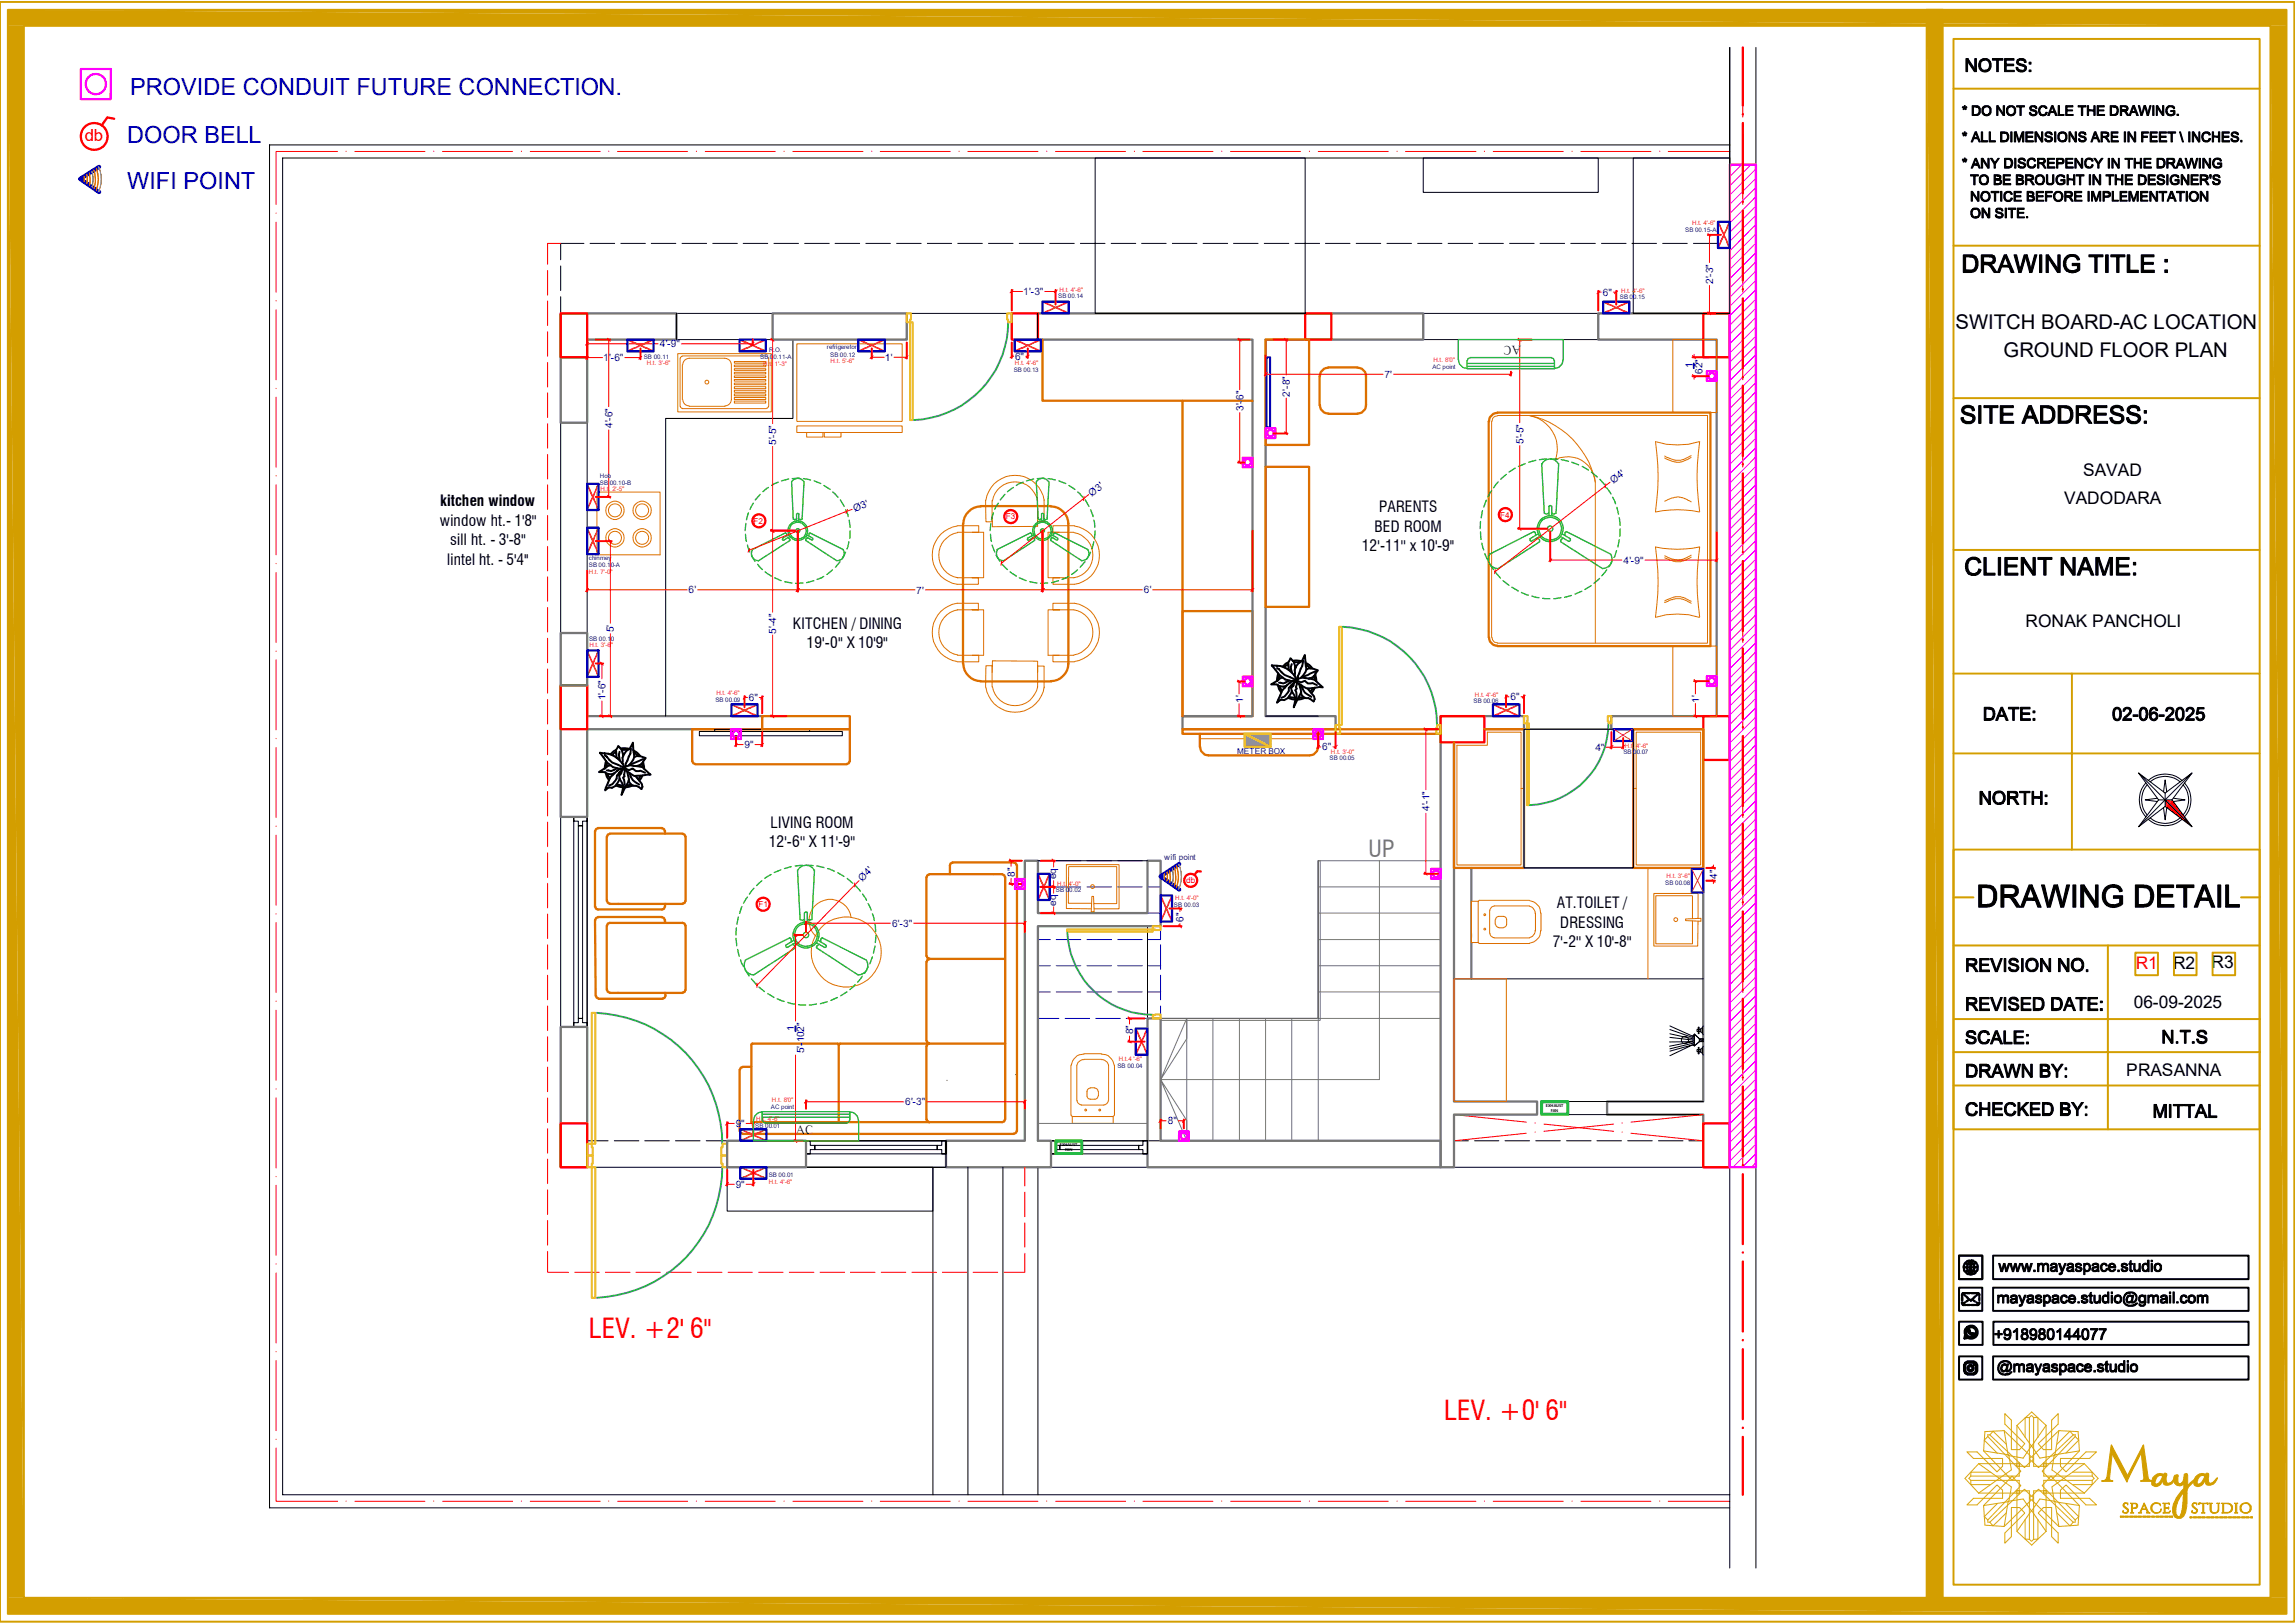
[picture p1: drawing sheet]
<svg xmlns="http://www.w3.org/2000/svg" width="297mm" height="210mm" viewBox="0 0 297 210" stroke-linecap="round" stroke-linejoin="round" font-family="sans-serif">
<defs><g id="words">
<g font-size="3.5" fill="#f00">
<text x="76.2" y="173.1">LEV. +2' 6&quot;</text>
<text x="186.9" y="183.7">LEV. +0' 6&quot;</text>
</g>
<g font-size="3" fill="#00f">
<text x="16.8" y="12.3">PROVIDE CONDUIT FUTURE CONNECTION.</text>
<text x="16.5" y="18.5">DOOR BELL</text>
<text x="16.5" y="24.5">WIFI POINT</text>
</g>
<text font-size="3" fill="#767676" x="177.1" y="111">UP</text>
<g font-size="2.6">
<text x="253.1" y="42.6">SWITCH BOARD-AC LOCATION</text>
<text x="259.3" y="46.2">GROUND FLOOR PLAN</text>
</g>
<g font-size="2.2" fill="#f00">
<text x="11" y="18.2">db</text>
<text x="276.4" y="125.4">R1</text>
</g>
<g font-size="2.2">
<text x="267.1" y="65.3">VADODARA</text>
<text x="269.6" y="61.6">SAVAD</text>
<text x="262.1" y="81.1">RONAK PANCHOLI</text>
<text x="281.2" y="125.3">R2</text>
<text x="286.2" y="125.3">R3</text>
<text x="276.1" y="130.4">06-09-2025</text>
<text x="275.2" y="139.3">PRASANNA</text>
</g>
<g font-size="2">
<text x="57" y="65.5">kitchen window</text>
<text x="56.9" y="68">window ht.- 1'8''</text>
<text x="58.2" y="70.6">sill ht. - 3'-8''</text>
<text x="176.2" y="71.3">12'-11'' x 10'-9''</text>
<text x="177.9" y="68.8">BED ROOM</text>
<text x="178.5" y="66.3">PARENTS</text>
<text x="57.9" y="73.1">lintel ht. - 5'4''</text>
<text x="102.6" y="81.4">KITCHEN / DINING</text>
<text x="104.4" y="83.9">19'-0'' X 10'9''</text>
<text x="99.7" y="107.1">LIVING ROOM</text>
<text x="99.5" y="109.6">12'-6'' X 11'-9''</text>
<text x="201.5" y="117.5">AT.TOILET /</text>
<text x="201" y="122.6">7'-2'' X 10'-8''</text>
<text x="201.9" y="120.1">DRESSING</text>
</g>
<g font-size="1.7">
<text x="196.9" y="44.8" transform="rotate(180 196.9 44.8)">AC</text>
<text x="103" y="146.7">AC</text>
</g>
<g font-size="1.3" fill="#00f">
<text x="132.4" y="38.2">1'-3&quot;</text>
<text x="207.4" y="38.3">6&quot;</text>
<text x="221.7" y="36.8" transform="rotate(-90 221.7 36.8)">2'-3&quot;</text>
<text x="78.1" y="46.7">1'-6&quot;</text>
<text x="85.4" y="45">4'-9&quot;</text>
<text x="114.5" y="46.7">1'</text>
<text x="131.4" y="46.6">6&quot;</text>
<text x="219.1" y="47.7" transform="rotate(-90 219.1 47.7)">1</text>
<text x="160.9" y="53.2" transform="rotate(-90 160.9 53.2)">3'-6&quot;</text>
<text x="166.9" y="51.3" transform="rotate(-90 166.9 51.3)">2'-8&quot;</text>
<text x="179.2" y="48.9">7'</text>
<text x="220.3" y="48.4" transform="rotate(-90 220.3 48.4)">62&quot;</text>
<text x="79.2" y="55.4" transform="rotate(-90 79.2 55.4)">4'-6&quot;</text>
<text x="100.5" y="57.6" transform="rotate(-90 100.5 57.6)">5'-5&quot;</text>
<text x="197.1" y="57.5" transform="rotate(-90 197.1 57.5)">5'-5&quot;</text>
<text x="141.3" y="64.3" transform="rotate(-38 141.3 64.3)">Ø3'</text>
<text x="208.8" y="62.7" transform="rotate(-38 208.8 62.7)">Ø4'</text>
<text x="110.6" y="66.3" transform="rotate(-22 110.6 66.3)">Ø3'</text>
<text x="89.1" y="76.8">6'</text>
<text x="118.6" y="76.8">7'</text>
<text x="148" y="76.8">6'</text>
<text x="210.1" y="72.9">4'-9&quot;</text>
<text x="79.5" y="81.8" transform="rotate(-90 79.5 81.8)">5'</text>
<text x="100.5" y="82" transform="rotate(-90 100.5 82)">5'-4&quot;</text>
<text x="78.4" y="90.6" transform="rotate(-90 78.4 90.6)">1'-6&quot;</text>
<text x="96.9" y="90.7">6&quot;</text>
<text x="160.9" y="91" transform="rotate(-90 160.9 91)">1'</text>
<text x="195.5" y="90.6">6&quot;</text>
<text x="219.9" y="90.9" transform="rotate(-90 219.9 90.9)">1'</text>
<text x="96.4" y="96.8">9&quot;</text>
<text x="171.1" y="97.1">6&quot;</text>
<text x="206.5" y="97.2">4&quot;</text>
<text x="185" y="105" transform="rotate(-90 185 105)">4'-1&quot;</text>
<text x="131.3" y="113.5" transform="rotate(-90 131.3 113.5)">8&quot;</text>
<text x="136.7" y="113.8" transform="rotate(-90 136.7 113.8)">eq</text>
<text x="222.2" y="113.7" transform="rotate(-90 222.2 113.7)">4&quot;</text>
<text x="111.6" y="114.2" transform="rotate(-46 111.6 114.2)">Ø4'</text>
<text x="115.4" y="119.9">6'-3&quot;</text>
<text x="136.7" y="117.2" transform="rotate(-90 136.7 117.2)">eq</text>
<text x="153.2" y="119.3" transform="rotate(-90 153.2 119.3)">6&quot;</text>
<text x="102.8" y="133.4" transform="rotate(-90 102.8 133.4)">1</text>
<text x="104.1" y="136.3" transform="rotate(-90 104.1 136.3)">5'-102&quot;</text>
<text x="146.6" y="133.9" transform="rotate(-90 146.6 133.9)">8&quot;</text>
<text x="117.1" y="143">6'-3&quot;</text>
<text x="95.2" y="145.8">9&quot;</text>
<text x="151.1" y="145.5">8&quot;</text>
<text x="95.2" y="153.7">9&quot;</text>
</g>
<g font-size="1.1" fill="#f00">
<text x="97.5" y="67.8">F2</text>
<text x="130.2" y="67.2">F3</text>
<text x="194.1" y="67">F4</text>
<text x="98.2" y="117.3">F1</text>
<text x="153.5" y="114.3">db</text>
</g>
<g font-size="1.1" fill="#00f">
<text x="160.1" y="97.6">METER BOX</text>
<text x="150.7" y="111.3">wifi point</text>
</g>
<g font-size=".8" fill="#00f">
<text x="218.1" y="30">SB 00.15-A</text>
<text x="136.9" y="38.6">SB 00.14</text>
<text x="209.6" y="38.7">SB 00.15</text>
<text x="83.3" y="46.4">SB 00.11</text>
<text x="98.4" y="46.4">SB 00.11-A</text>
<text x="99.5" y="45.5">R.O.</text>
<text x="107" y="45.2">refrigeretor</text>
<text x="107.4" y="46.1">SB 00.12</text>
<text x="185.4" y="47.7">AC point</text>
<text x="131.2" y="48.1">SB 00.13</text>
<text x="77.6" y="62.7">SB 00.10-B</text>
<text x="77.6" y="61.9">Hob</text>
<text x="76.2" y="72.5">chinmey</text>
<text x="76.2" y="73.4">SB 00.10-A</text>
<text x="76.2" y="82.9">SB 00.10</text>
<text x="92.6" y="90.8">SB 00.09</text>
<text x="190.7" y="90.9">SB 00.06</text>
<text x="172.1" y="98.4">SB 00.05</text>
<text x="210.1" y="97.5">SB 00.07</text>
<text x="136.6" y="115.5">SB 00.02</text>
<text x="151.9" y="117.3">SB 00.03</text>
<text x="215.5" y="114.5">SB 00.08</text>
<text x="99.8" y="143.5">AC point</text>
<text x="144.6" y="138.1">SB 00.04</text>
<text x="97.7" y="146">SB 00.01</text>
<text x="99.5" y="152.4">SB 00.01</text>
</g>
<g font-size=".8" fill="#ed1f24">
<text x="219" y="29.1">H.t. 4'-6&quot;</text>
<text x="137.1" y="37.8">H.t. 4'-6&quot;</text>
<text x="209.8" y="37.9">H.t. 4'-6&quot;</text>
<text x="83.7" y="47.3">H.t. 3'-6''</text>
<text x="98.8" y="47.3">H.t. 1'-3''</text>
<text x="107.5" y="47">H.t. 5'-6''</text>
<text x="131.4" y="47.3">H.t. 4'-6&quot;</text>
<text x="185.5" y="46.8">H.t. 8'0&quot;</text>
<text x="77.7" y="63.5">H.t. 2'-5''</text>
<text x="76.2" y="74.2">H.t. 7'-0''</text>
<text x="76.3" y="83.8">H.t. 3'-6&quot;</text>
<text x="92.7" y="89.9">H.t. 4'-6&quot;</text>
<text x="190.9" y="90.1">H.t. 4'-6&quot;</text>
<text x="172.2" y="97.5">H.t. 3'-0&quot;</text>
<text x="210.3" y="96.7">H.t. 4'-6&quot;</text>
<text x="215.7" y="113.7">H.t. 3'-6&quot;</text>
<text x="136.8" y="114.6">H.t. 4'-0&quot;</text>
<text x="152.1" y="116.5">H.t. 4'-0&quot;</text>
<text x="144.8" y="137.3">H.t.4 '-6&quot;</text>
<text x="99.9" y="142.5">H.t. 8'0&quot;</text>
<text x="97.9" y="145">H.t. 4'-6&quot;</text>
<text x="99.5" y="153.2">H.t. 4'-6&quot;</text>
</g>
<g font-size=".5">
<text x="200.1" y="143.3">EXHAUST</text>
<text x="200.7" y="143.9">FAN</text>
<text x="137.2" y="148.3">EXHAUST</text>
<text x="137.8" y="148.9">FAN</text>
</g>
</g></defs>
<path d="M153 79.1h9.1v13.6h-9.1z" fill="none" stroke="#dd6e00" stroke-width=".3"/>
<g fill="none" stroke="#f00" stroke-width=".13">
<path d="M43.7 19.6h-8v6.9M44.8 19.6h.1M45.9 19.6h9.1M56.1 19.6h.1M57.3 19.6h9M67.5 19.6h.1M68.6 19.6h9.1M78.8 19.6h.1M79.9 19.6h9.1M90.1 19.6h.1M91.3 19.6h9M101.5 19.6h.1"/>
<path d="M102.6 19.6h9.1M112.8 19.6h.1M113.9 19.6h9.1M124.1 19.6h.1M125.3 19.6h9M135.5 19.6h.1M136.6 19.6h9.1M146.8 19.6h.1M147.9 19.6h9.1M158.1 19.6h.1M159.3 19.6h9M169.5 19.6h.1"/>
<path d="M170.6 19.6h9.1M180.8 19.6h.1M181.9 19.6h9.1M192.1 19.6h.1M193.3 19.6h9M203.5 19.6h.1M204.6 19.6h9.1M214.8 19.6h.1M215.9 19.6h8M225.6 6.1v9.1M225.6 16.2v.1M225.6 17.4v9.1"/>
<path d="M35.7 27.6h.1M35.7 28.7v9.1M35.7 38.9h.1M70.9 35v3.2M70.9 38.9v3.2M72.6 31.5h-1.7v2.7M225.6 27.6h.1M225.6 28.7v9.1M225.6 38.9h.1M35.7 40.1v9M35.7 50.2v.1M35.7 51.4v9.1"/>
<path d="M70.9 42.9v3.2M70.9 46.9v3.2M70.9 50.8v3.2M70.9 54.8v3.2M70.9 58.8v3.2M225.6 40v9.1M225.6 50.2h.1M225.6 51.4v9.1M35.7 61.6h.1M35.7 62.7v9.1M35.7 72.9h.1M35.7 74.1v9"/>
<path d="M70.9 62.7v3.2M70.9 66.7v3.2M70.9 70.7v3.2M70.9 74.6v3.2M70.9 78.6v3.2M225.6 61.6h.1M225.6 62.7v9.1M225.6 72.9h.1M225.6 74v9.1M35.7 84.2v.1M35.7 85.4v9M35.7 95.5v.1"/>
<path d="M35.7 96.7v9.1M70.9 82.6v3.2M70.9 86.6v3.1M70.9 90.5v3.2M70.9 94.5v3.2M70.9 98.5v3.1M225.6 84.2h.1M225.6 85.4v9M225.6 95.5v.1M225.6 96.7v9.1M35.7 106.9h.1M35.7 108.1v9"/>
<path d="M35.7 118.2v.1M35.7 119.4v9M70.9 102.4v3.2M70.9 106.4v3.2M70.9 110.4v3.1M70.9 114.3v3.2M70.9 118.3v3.2M225.6 106.9h.1M225.6 108v9.1M225.6 118.2h.1M225.6 119.4v9M35.7 129.5v.1"/>
<path d="M35.7 130.7v9.1M70.9 122.3v3.1M70.9 126.2v3.2M70.9 130.2v3.2M70.9 134.2v3.1M70.9 138.1v3.2M225.6 129.5v.1M225.6 130.7v9.1M35.7 140.9h.1M35.7 142.1v9M35.7 152.2v.1M35.7 153.4v9"/>
<path d="M70.9 142.1v3.1M70.9 146.1v3.1M70.9 150v3.2M70.9 154v3.1M70.9 157.9v3.2M132.6 151v2.5M132.6 154.3v3.1M132.6 158.2v3.2M188.2 144.2l9.3 1M197.5 146.6l-9.3 1M198.7 146.5h.1M198.7 145.3h.1"/>
<path d="M199.8 145.5l9 .9M208.8 145.5l-9 .9M209.9 145.3h.1M209.9 146.5h.1M211.1 146.6l9.3 1M220.4 144.2l-9.3 1M225.6 142v9M225.6 140.9h.1M35.7 163.5v.1M35.7 164.7v9.1M35.7 174.9h.1M35.7 176.1v9"/>
<path d="M70.9 161.9v2.7h2.7M74.4 164.6h3.2M78.4 164.6h3.1M82.3 164.6h3.2M86.3 164.6h3.2M90.3 164.6h3.1M94.2 164.6h3.2M98.2 164.6h3.1M102.2 164.6h3.1M106.1 164.6h3.2M110.1 164.6h3.1M114 164.6h3.2"/>
<path d="M118 164.6h3.2M122 164.6h3.1M125.9 164.6h3.2M132.6 162.2v2.4h-2.7M35.7 187.4v6.9h8M35.7 186.2v.1M44.8 194.2v.1M45.9 194.3h9.1M56.1 194.2v.1M57.3 194.3h9M67.5 194.2v.1M68.6 194.3h9.1"/>
<path d="M78.8 194.2v.1M79.9 194.3h9.1M90.1 194.2v.1M91.3 194.3h9M101.5 194.2v.1M102.6 194.3h9.1M112.8 194.2v.1M113.9 194.3h9.1M124.1 194.2v.1M125.3 194.3h9M135.5 194.2v.1M136.6 194.3h9.1"/>
<path d="M146.8 194.2v.1M147.9 194.3h9.1M158.1 194.2v.1M159.3 194.3h9M169.5 194.2v.1M170.6 194.3h9.1M180.8 194.2v.1M181.9 194.3h9.1M192.1 194.2v.1M193.3 194.3h9M203.5 194.2v.1M204.6 194.3h9.1"/>
<path d="M214.8 194.2v.1M215.9 194.3h8"/>
</g>
<g fill="none" stroke="#000" stroke-width=".13">
<path d="M223.9 18.8h-189v176.3h189M223.9 6.1v196.8M227.2 6.1v196.8M72.6 34.4v3.2M72.6 38.4v112.6h151.3M75.6 31.5h-3v2.1M76.4 31.5h3.1M80.3 31.5h3.2M84.3 31.5h3.2M88.3 31.5h3.1M92.2 31.5h3.2M96.2 31.5h3.2"/>
<path d="M100.2 31.5h3.1M104.1 31.5h3.2M108.1 31.5h3.2M112.1 31.5h3.1M116 31.5h3.2M120 31.5h3.1M124 31.5h3.1M127.9 31.5h3.2M131.9 31.5h3.2M135.8 31.5h3.2M139.8 31.5h3.2M143.8 31.5h3.2"/>
<path d="M147.7 31.5h3.2M151.7 31.5h3.2M155.7 31.5h3.2M159.6 31.5h3.2M163.6 31.5h3.2M167.6 31.5h3.2M171.5 31.5h3.2M175.5 31.5h3.2M179.5 31.5h3.2M183.5 31.5h3.1M187.4 31.5h3.2M191.4 31.5h3.2"/>
<path d="M195.4 31.5h3.1M199.3 31.5h3.2M203.3 31.5h3.2M207.3 31.5h3.1M211.2 31.5h3.2M215.2 31.5h3.2M219.2 31.5h3M223.9 20.4h-187.3v173h187.3M72.6 54.7h3.4M72.6 46.2h3.4M72.6 40.6h151.3M117.3 40.6v3.3h-41.3v45.4"/>
<path d="M130.9 40.6v3.3h31.2v48.8h-9.1v1.7h17.6M134.3 40.6v3.3M184.2 40.6v3.3M206.8 40.6v3.3M220.4 43.9h-56.6v48.8h6.8M76 92.7h22.6v1.7h-22.6v56.6M76 81.9h-3.4M188.2 96.1v46.4M192.1 94.4h28.3v48.1h-20.3M197.2 94.4v-1.7h-10.8v58.3M220.4 92.7h-11.9v1.7M72.6 105.7h3.4"/>
<path d="M74.3 105.7h1.7v27.2h-1.7v-.6h.5v-.5h.6v-25h-.6v-.5h-.5v-.6h1.7v.6h-.6v.5h-.6v25h.6v.5h.6v.6h-1.7zM148.5 111.4v6.8M148.5 119.8v31.2M150.2 111.4v8.4M170.6 111.4v20.4h-20.4v15.8M72.6 132.9h3.4M76 147.6h2.7M79.5 147.6h3.2M83.4 147.6h3.2M87.4 147.6h3.2M91.4 147.6h41.2M94.1 147.6v3.4"/>
<path d="M120.7 151v42.4M125.3 151v42.4M129.8 151v42.4M134.3 151v42.4M136 147.6h50.4M136 147.6h12.5v1.7h-.6v-.5h-.5v-.6h-10.2v.6h-.6v.5h-.6v-1.7h.6v.6h.6v.6h10.2v-.6h.5v-.6h.6v1.7h-12.5zM188.2 147.6h1.8M188.2 144.2v6.8M190.8 147.6h3.2M194.8 147.6h3.2M198.8 147.6h3.1M200.1 144.2h20.3v6.8"/>
<path d="M202.7 147.6h3.2M206.7 147.6h3.1M208 142.5v1.7M210.7 147.6h3.1M214.6 147.6h3.2M218.6 147.6h1.8"/>
</g>
<g fill="none" stroke="#767676" stroke-width=".13">
<path d="M170.6 118.2h15.8M170.6 111.4h.3v20.6h-20.7v-.2h20.4zM170.6 114.8h15.8M178.5 111.4v28.3h-28.3l3.4 5.3v2.6l-3.4-7.9 3.4-5.3v-2.6l-3.4 7.9M186.4 111.4h-15.8v36.2M150.2 131.8h36.2M153.6 131.8v15.8M157 131.8v15.8M160.4 131.8v15.8M163.8 131.8v15.8M167.2 131.8v15.8M170.6 128.4h15.8"/>
<path d="M170.6 125h15.8M170.6 121.6h15.8"/>
</g>
<g fill="none" stroke="#00f" stroke-width=".13">
<path d="M134.3 118.2h1.6M134.3 114.8h1.6M134.3 111.4h1.6M134.3 119.8h15.9v1.7M136.7 118.2h3.2M136.7 114.8h3.2M136.7 111.4h3.2M140.7 118.2h3.1M140.7 114.8h3.1M140.7 111.4h3.1M144.7 118.2h3.1M144.7 114.8h3.1"/>
<path d="M144.7 111.4h3.1M148.6 118.2h1.6M148.6 114.8h1.6M148.6 111.4h1.6M134.3 131.8h2.7M134.3 128.4h1.6M134.3 125h1.6M134.3 121.6h1.6M136.7 128.4h3.2M136.7 125h3.2M136.7 121.6h3.2M137.8 131.8h3.2"/>
<path d="M140.7 128.4h3.1M140.7 125h3.1M140.7 121.6h3.1M141.8 131.8h3.2M144.7 128.4h3.1M144.7 125h3.1M144.7 121.6h3.1M145.8 131.8h2.7M148.6 128.4h1.6M148.6 125h1.6M148.6 121.6h1.6M150.2 122.3v3.1"/>
<path d="M150.2 126.2v3.2M150.2 130.2v1.6"/>
</g>
<path d="M72.6 40.6h14.9v3.3h-11.5v2.3h-3.4zM72.6 46.2h3.4v8.5h-3.4zM134.3 40.6h49.9v3.3h-20.4v48.8h9v1.7h-19.8v-1.7h9.1v-48.8h-27.8zM206.8 40.6h17.1v110.4h-3.5v-6.8h-12.4v-1.7h12.4v-48.1h-11.9v-1.7h13.7v-48.8h-15.4zM72.6 88.7h3.4v4h22.6v1.7h-22.6v11.3h-3.4zM192.1 94.4h5.1v-1.7h-10.8v58.3h1.8v-6.8h10.7v-1.7h-10.7v-46.4M72.6 132.9h3.4v18.1h-3.4zM148.5 131.8h1.7v15.8h36.2v3.4h-37.9zM134.3 147.6v-27.8h15.9v-8.4h-1.7v6.8h-14.2v-6.8h-1.7v36.2h-10.2v3.4h11.9" fill="none" stroke="#767676" stroke-width=".3"/>
<g fill="none" stroke="#f00" stroke-width=".3">
<path d="M225.6 6.1v7.6M225.6 14.8h.1M225.6 15.9v9.1M225.6 26.1h.1M225.6 27.3v9M225.6 37.4v.1M225.6 38.6v9.1M72.6 40.6h3.4v5.6h-3.4zM130.9 40.6h3.4v3.3h-3.4zM168.9 40.6h3.4v3.3h-3.4zM220.4 40.6h3.5v5.6h-3.5zM225.6 48.8h.1"/>
<path d="M225.6 49.9v9.1M225.6 60.1h.1M225.6 61.3v9M225.6 71.4v.1M225.6 72.6v9.1M72.6 88.7h3.4v5.7h-3.4zM186.4 92.7h5.7v3.4h-5.7zM220.4 92.7h3.5v5.6h-3.5zM225.6 82.8h.1M225.6 83.9v9.1M225.6 94.1h.1M225.6 95.3v9"/>
<path d="M225.6 105.4v.1M225.6 106.6v9.1M225.6 116.8h.1M225.6 117.9v9.1M225.6 128.1h.1M225.6 129.2v9.1M225.6 139.4h.1M72.6 145.4h3.4v5.6h-3.4zM220.4 145.4h3.5v5.6h-3.5zM225.6 140.6v9M225.6 150.7v.1M225.6 151.9v9.1"/>
<path d="M225.6 162.1h.1M225.6 163.2v9.1M225.6 173.4h.1M225.6 174.6v9M225.6 185.9v7.5M225.6 184.7v.1"/>
</g>
<path d="M192.5 94.7v1.7h-3.9" fill="none" stroke="#dd6e00" stroke-width=".13"/>
<g fill="none" stroke="#f0f" stroke-width=".13">
<path d="M224.2 21.3l-.3 .3M225.4 21.3l-1.5 1.6M226.6 21.3l-2.7 2.7M227.2 21.8l-3.3 3.4M227.2 23.1l-3.3 3.4M227.2 24.3l-3.3 3.3M227.2 25.4l-3.3 3.5M227.2 26.7l-3.3 3.4M227.2 27.9l-3.3 3.3M227.2 29l-3.3 3.5M227.2 30.3l-3.3 3.4M227.2 31.5l-3.3 3.4"/>
<path d="M227.2 32.7l-3.3 3.4M227.2 33.9l-3.3 3.4M227.2 35.1l-3.3 3.4M227.2 36.3l-3.3 3.4M227.2 37.5l-3.3 3.4M227.2 38.7l-3.3 3.4M227.2 39.9l-3.3 3.4M227.2 41.1l-3.3 3.4M227.2 42.3l-3.3 3.4M227.2 43.5l-3.3 3.4M227.2 44.7l-3.3 3.4M227.2 45.9l-3.3 3.4"/>
<path d="M227.2 47.1l-3.3 3.4M227.2 48.3l-3.3 3.4M227.2 49.5l-3.3 3.4M227.2 50.7l-3.3 3.4M227.2 51.9l-3.3 3.4M227.2 53.1l-3.3 3.4M227.2 54.3l-3.3 3.4M227.2 55.5l-3.3 3.4M227.2 56.7l-3.3 3.4M227.2 57.9l-3.3 3.4M227.2 59.1l-3.3 3.4M227.2 60.3l-3.3 3.4"/>
<path d="M227.2 61.5l-3.3 3.4M227.2 62.7l-3.3 3.4M227.2 63.9l-3.3 3.4M227.2 65.1l-3.3 3.4M227.2 66.3l-3.3 3.4M227.2 67.5l-3.3 3.4M227.2 68.7l-3.3 3.4M227.2 69.9l-3.3 3.4M227.2 71.1l-3.3 3.4M227.2 72.3l-3.3 3.4M227.2 73.5l-3.3 3.4M227.2 74.7l-3.3 3.4"/>
<path d="M227.2 75.9l-3.3 3.4M227.2 77.1l-3.3 3.4M227.2 78.3l-3.3 3.4M227.2 79.5l-3.3 3.4M227.2 80.7l-3.3 3.5M227.2 82l-3.3 3.3M227.2 83.1l-3.3 3.4M227.2 84.3l-3.3 3.5M227.2 85.6l-3.3 3.3M227.2 86.7l-3.3 3.5M227.2 88l-3.3 3.4M227.2 89.2l-3.3 3.3"/>
<path d="M227.2 90.3l-3.3 3.5M227.2 91.6l-3.3 3.4M227.2 92.8l-3.3 3.3M227.2 94l-3.3 3.4M227.2 95.2l-3.3 3.4M227.2 96.4l-3.3 3.4M227.2 97.6l-3.3 3.4M227.2 98.8l-3.3 3.4M227.2 100l-3.3 3.4M227.2 101.2l-3.3 3.4M227.2 102.4l-3.3 3.4M227.2 103.6l-3.3 3.4"/>
<path d="M227.2 104.8l-3.3 3.4M227.2 106l-3.3 3.4M227.2 107.2l-3.3 3.4M227.2 108.4l-3.3 3.4M227.2 109.6l-3.3 3.4M227.2 110.8l-3.3 3.4M227.2 112l-3.3 3.4M227.2 113.2l-3.3 3.4M227.2 114.4l-3.3 3.4M227.2 115.6l-3.3 3.4M227.2 116.8l-3.3 3.4M227.2 118l-3.3 3.4"/>
<path d="M227.2 119.2l-3.3 3.4M227.2 120.4l-3.3 3.4M227.2 121.6l-3.3 3.4M227.2 122.8l-3.3 3.4M227.2 124l-3.3 3.4M227.2 125.2l-3.3 3.4M227.2 126.4l-3.3 3.4M227.2 127.6l-3.3 3.4M227.2 128.8l-3.3 3.4M227.2 130l-3.3 3.4M227.2 131.2l-3.3 3.4M227.2 132.4l-3.3 3.4"/>
<path d="M227.2 133.6l-3.3 3.4M227.2 134.8l-3.3 3.4M227.2 136l-3.3 3.4M227.2 137.2l-3.3 3.4M227.2 138.4l-3.3 3.4M227.2 139.6l-3.3 3.4M227.2 140.8l-3.3 3.4M227.2 142l-3.3 3.4M227.2 143.3l-3.3 3.3M227.2 144.4l-3.3 3.4M227.2 145.6l-3.3 3.5M227.2 146.9l-3.3 3.3"/>
<path d="M227.2 148l-2.9 3M227.2 149.3l-1.7 1.7M227.2 150.5l-.5 .5"/>
</g>
<path d="M223.9 21.3h3.3v129.7h-3.3z" fill="none" stroke="#f0f" stroke-width=".3"/>
<g fill="none" stroke="#e0ac11" stroke-width=".13">
<path d="M254.6 194.7h1.3l2.5-2.5 .8 .6v1.1h-3.8zM254.6 187.9l.8 .8h3.8v1l-.8 .8-2.5-2.6zM255.1 191.6h6.2v1.6h-5.2M255.1 191.6v.5h2.5M255.1 191l-.3 .3 .3 .3M256.1 189.4h5.2v1.6h-6.2M256.1 189.4l-1.8 1.9 1.8 1.9M256.1 189.4l2.6 1.9M256.7 194.8l3.4-3.5 .3 .3 .2-.3 .9 .9-4.2 4.5M256.9 197.4l2.5 .1 .5-3.2 1.9-.3 1.1 1.5-1.9 2.7M257.3 185.9l4.2 4.5-.9 .9-.2-.3-.3 .3-3.4-3.6M257.3 185.9l-.5 .5 1.7 1.6"/>
<path d="M257.3 197h.2M257.3 185.7h.2M257.3 185.6v.3M257.3 196.7v.2M257.5 197l4.5-4.3 .9 .9-.3 .2 .3 .3-3.5 3.4M257.5 185.7l.4-.5 1.8 1.7M257.6 190.5h-2.5v.5M258.5 194.6l-1.7 1.7 .5 .4M258.7 191.3l1.6 1.1-.3 1.9-3.3 .5 .2 2.5M258.7 191.3l-2.6 1.9M259.4 185.1l3.5 3.4-.3 .3 .3 .3-.9 .8-4.5-4.2M259.5 182.9v1.4l2.5 2.5-.6 .8h-1.1v-3.8z"/>
<path d="M259.7 195.7l-1.8 1.7-.4-.4M260.3 195.1h1.1l.6 .7-2.5 2.6v1.3l.8-.9zM260.9 189.4v.3h.4M261 198.2v-5.3h1.6v6.3M261 184.4l1.9 2.7-1.1 1.6-1.9-.4-.5-3.2-2.5 .2-.2 2.4 3.3 .6 .3 1.9-1.6 1.1M261 189.3h.4v.4M261 198.2l1.9 1.7 1.9-1.7M261 184.4l1.9-1.7 1.9 1.7M261.3 192.9h-.4v.3M261.4 192.9v.4h-.4M262.1 196.6v2.6h.5M262.6 183.4v6.3h-1.6v-5.3"/>
<path d="M262.6 183.4h-.5v2.6M262.6 199.2l.3 .2M262.9 183.2l-.3 .2M262.9 183.2l.3 .2M263.2 183.4v6.3h1.6v-5.3M263.2 183.4h.5v2.6M263.2 199.2l-.3 .2M263.7 196.6v2.6h-.5M264.5 195.1h1v3.7l.9 .9v-1.3l-2.6-2.6zM264.5 192.9v.4h.3M264.5 192.9h.4v.3M264.8 198.2v-5.3h-1.6v6.3"/>
<path d="M264.8 184.4l-1.9 2.7 1.1 1.6 1.9-.4 .5-3.2 2.5 .2 .2 2.4-3.2 .6-.3 1.9 1.5 1.1M264.8 189.3h-.3v.4M264.9 189.4v.3h-.4M266.2 195.7l1.7 1.7 .4-.4M266.4 182.9l-.9 .9v3.8h-1l-.7-.8 2.6-2.5zM266.4 185.1l-3.5 3.4 .3 .3-.3 .3 .9 .8 4.5-4.2M266.7 192.8l.7-.6 2.6 2.5h1.3l-.9-.8h-3.7zM266.7 188.7h3.7l.9-.8h-1.3l-2.6 2.6-.7-.8zM267.1 191.3l-1.5 1.1 .3 1.9 3.2 .5-.2 2.5M267.1 191.3l2.6 1.9M267.3 194.6l1.7 1.7-.4 .4M268.2 190.5h2.6v.5"/>
<path d="M268.3 197l-4.5-4.3-.9 .9 .3 .2-.3 .3 3.5 3.4M268.3 185.7l-.4-.5-1.7 1.7M268.3 197h.3M268.3 185.7h.3M268.6 185.9l-4.3 4.5 .9 .9 .2-.3 .3 .3 3.4-3.6M268.6 185.9l.4 .5-1.7 1.6M268.6 185.6v.3M268.6 196.7v.2M268.9 197.4l-2.5 .1-.5-3.2-1.9-.3-1.1 1.5 1.9 2.7M269.1 194.8l-3.4-3.5-.3 .3-.2-.3-.9 .9 4.3 4.5M269.7 189.4h-5.2v1.6h6.3M269.7 189.4l1.8 1.9-1.8 1.9"/>
<path d="M269.7 189.4l-2.6 1.9M270.8 191.6h-6.3v1.6h5.2M270.8 191.6v.5h-2.6M270.8 191l.2 .3-.2 .3"/>
</g>
<g fill="#d39e00">
<path d="M1 1.3l294.9 2h-294.9z"/>
<path d="M1 1.3h294.9v2z"/>
<path d="M293.8 3.3l2.1 203.5h-2.1z"/>
<path d="M293.8 3.3h2.1v203.5z"/>
<path d="M1 3.3l2.1 203.5h-2.1z"/>
<path d="M1 3.3h2.1v203.5z"/>
<path d="M1 206.8l294.9 2h-294.9z"/>
<path d="M1 206.8h294.9v2z"/>
</g>
<path d="M0 .3h296.9v209.5h-296.9zM1 1.3h294.9v207.5h-294.9zM3.1 3.3h290.7v203.5h-290.7z" fill="none" stroke="#d39e00" stroke-width=".25"/>
<g fill="#d39e00">
<path d="M249.3 1.3l2.1 205.5h-2.1z"/>
<path d="M249.3 1.3h2.1v205.5z"/>
</g>
<g fill="#000" stroke="#000" stroke-width=".13">
<path d="M254 13.8l.2 .1h-.2z" fill-rule="evenodd"/>
<path d="M254 17.2l.2 .1h-.2z" fill-rule="evenodd"/>
<path d="M254.1 14.1l.2-.1-.1 .2-.2-.1z" fill-rule="evenodd"/>
<path d="M254.1 17.4h.2l-.2 .2z" fill-rule="evenodd"/>
<path d="M254.2 13.7h.1v.2h-.1z" fill-rule="evenodd"/>
<path d="M254.2 17.1h.1v.2h-.1z" fill-rule="evenodd"/>
<path d="M254 13.9l.4-.1 .2 .1-.3 .1 .2 .1-.1 .1-.3-.3z" fill-rule="evenodd"/>
<path d="M254 17.3l.5-.1 .1 .1-.3 .1 .2 .1-.1 .1-.1-.2z" fill-rule="evenodd"/>
<path d="M254.4 7.6h.3l-.1 1.7h-.2z" fill-rule="evenodd"/>
<path d="M254.7 7.6l.9 1.3-.1 .4-.9-1.3z" fill-rule="evenodd"/>
<path d="M255.2 13.7h.7l.2 .1h-.7v1h.7l-.1 .1h-.8z" fill-rule="evenodd"/>
<path d="M255.6 7.6h.2v1.7h-.3z" fill-rule="evenodd"/>
<path d="M255.6 17.1h.2l-.3 .7 .4 .1h-.5l-.1 .5h-.2z" fill-rule="evenodd"/>
<path d="M255.8 17.1l.5 1.3h-.2l-.2-.5-.4-.1h.4l-.2-.5z" fill-rule="evenodd"/>
<path d="M255.7 13.8h.4l.2 .3-.1 .6-.1 .1h-.7h.3a.51 .51 0 0 0 .4-.4 .51 .51 0 0 0-.3-.6z" fill-rule="evenodd"/>
<path d="M256.2 7.8l.2-.1h.5a.71 .71 0 0 0-.6 .6 .71 .71 0 0 0 .4 .8h.7a.86 .86 0 0 1-1.2-.1 .86 .86 0 0 1 0-1.1z" fill-rule="evenodd"/>
<path d="M256.4 17.1h.2v1.1h.6v.2h-.8z" fill-rule="evenodd"/>
<path d="M256.6 13.9l.1-.1h.4a.52 .52 0 0 0-.4 .5 .52 .52 0 0 0 .4 .5h.4a.65 .65 0 0 1-.9 0 .65 .65 0 0 1 0-.9z" fill-rule="evenodd"/>
<path d="M256.4 7.7l.4-.1a.88 .88 0 0 1 .8 .5 .88 .88 0 0 1-.2 1h-.5a.68 .68 0 0 0 .4-1.1l-.3-.3z" fill-rule="evenodd"/>
<path d="M256.7 13.8l.3-.1a.67 .67 0 0 1 .7 .3 .67 .67 0 0 1-.2 .8h-.4a.52 .52 0 0 0 .4-.4 .52 .52 0 0 0-.2-.6z" fill-rule="evenodd"/>
<path d="M257.4 17.1h.2v1.1h.6v.2h-.8z" fill-rule="evenodd"/>
<path d="M258.4 13.7h.2v1.2h-.2z" fill-rule="evenodd"/>
<path d="M258.6 13.7l.6 1v.2l-.6-.9z" fill-rule="evenodd"/>
<path d="M257.9 7.6h1.3v.2h-.6v1.5h-.2v-1.5h-.5z" fill-rule="evenodd"/>
<path d="M258.9 17.1h.9v.1h-.7v1h.7l-.1 .1-.8 .1z" fill-rule="evenodd"/>
<path d="M259.2 13.7h.2v1.2h-.2z" fill-rule="evenodd"/>
<path d="M259.3 17.2h.5l.2 .3-.1 .6-.1 .1h-.7h.3a.49 .49 0 0 0 .4-.5 .49 .49 0 0 0-.5-.5z" fill-rule="evenodd"/>
<path d="M259.8 13.8h.5a.52 .52 0 0 0-.5 .5 .52 .52 0 0 0 .5 .5h.4l-.3 .2-.3-.1a.7 .7 0 0 1-.3-1.1z" fill-rule="evenodd"/>
<path d="M260.2 17.1h.2v1.3h-.2z" fill-rule="evenodd"/>
<path d="M259.9 13.8l.2-.1a.67 .67 0 0 1 .7 .3 .67 .67 0 0 1-.1 .8h-.4a.52 .52 0 0 0 .4-.5 .52 .52 0 0 0-.4-.5z" fill-rule="evenodd"/>
<path d="M259.4 7.6h1.2v.2h-1v.5h1v.2h-1v.6h1.1v.2h-1.3z" fill-rule="evenodd"/>
<path d="M260.7 17.1h.2v.2v1.1h-.2z" fill-rule="evenodd"/>
<path d="M260.9 17.1l.4 1.1-.1 .2-.3-1.1z" fill-rule="evenodd"/>
<path d="M260.9 8.7h.2l.2 .4h.3h-.5z" fill-rule="evenodd"/>
<path d="M261.1 7.7l.3-.1h.4l.3 .1h-.5a.27 .27 0 0 0-.4 .3 .27 .27 0 0 0 .3 .3h.1a.52 .52 0 0 1 .5 .2 .52 .52 0 0 1 .1 .6h-.1a.77 .77 0 0 1-1 0h.5a.29 .29 0 0 0 .4-.2 .29 .29 0 0 0-.3-.3l-.1-.1a.51 .51 0 0 1-.5-.2 .51 .51 0 0 1 0-.6z" fill-rule="evenodd"/>
<path d="M261.9 17.1v1.3h-.2v-1.1z" fill-rule="evenodd"/>
<path d="M261.7 17.1h.2l-.2 .2-.3 1.1h-.2z" fill-rule="evenodd"/>
<path d="M261 13.7h1v.1h-.4v1.1h-.2v-1.1h-.4z" fill-rule="evenodd"/>
<path d="M261.6 7.7h.5l.1 .4h-.2l-.2-.3z" fill-rule="evenodd"/>
<path d="M262.6 14.6l.2-.1 .1 .3h.2h-.4z" fill-rule="evenodd"/>
<path d="M262.6 9.1h.2v.2h-.2z" fill-rule="evenodd"/>
<path d="M262.6 8h.2v.3h-.2z" fill-rule="evenodd"/>
<path d="M262.8 13.7h.6l.1 .1h-.4a.21 .21 0 0 0-.3 .2 .21 .21 0 0 0 .3 .2h.1a.4 .4 0 0 1 .4 .5 .4 .4 0 0 1-.5 .3l-.4-.2h.4a.23 .23 0 0 0 .4-.2 .23 .23 0 0 0-.3-.2 .41 .41 0 0 1-.4-.2 .41 .41 0 0 1 0-.4z" fill-rule="evenodd"/>
<path d="M262.2 17.1h.9v.1h-.8v.4h.8v.2h-.8v.4h.8v.2h-.9z" fill-rule="evenodd"/>
<path d="M263.1 13.8h.4l.1 .3h-.2l-.1-.3z" fill-rule="evenodd"/>
<path d="M263.4 17.1h.2l-.1 1.3h-.1z" fill-rule="evenodd"/>
<path d="M263.6 17.1l.6 1v.3l-.7-1z" fill-rule="evenodd"/>
<path d="M264.2 17.1h.2v1.3h-.2z" fill-rule="evenodd"/>
<path d="M264 13.8l.2-.1h.4l.2 .1h-.4a.52 .52 0 0 0-.4 .5 .52 .52 0 0 0 .4 .5l-.4 .1-.1-.4a.71 .71 0 0 1 .1-.7z" fill-rule="evenodd"/>
<path d="M264.6 17.9h.2l.1 .3h.2h-.4z" fill-rule="evenodd"/>
<path d="M264 14.9l.6-.1 .2-.3 .2 .1a.61 .61 0 0 1-1 .3z" fill-rule="evenodd"/>
<path d="M264.4 13.8h.4l.1 .2-.1 .1-.2-.3z" fill-rule="evenodd"/>
<path d="M264.7 17.2a.62 .62 0 0 1 .8 0h-.4a.22 .22 0 0 0-.3 .2 .22 .22 0 0 0 .3 .2h.1a.4 .4 0 0 1 .4 .5 .4 .4 0 0 1-.5 .3l-.4-.2h.4a.23 .23 0 0 0 .4-.2 .23 .23 0 0 0-.3-.2 .41 .41 0 0 1-.5-.6z" fill-rule="evenodd"/>
<path d="M265.1 17.2h.4l.1 .2h-.2l-.1-.2z" fill-rule="evenodd"/>
<path d="M265.5 13.7h.2l-.3 .7 .5 .2h-.6l-.1 .3h-.2z" fill-rule="evenodd"/>
<path d="M265.7 13.7l.5 1.2h-.2l-.1-.3-.5-.2h.4l-.2-.5z" fill-rule="evenodd"/>
<path d="M265.9 17.1h.2v1.3h-.2z" fill-rule="evenodd"/>
<path d="M266.4 13.7h.1v1.1h.6v.1h-.7z" fill-rule="evenodd"/>
<path d="M266.4 17.3l.1-.1h.4a.54 .54 0 0 0-.4 .5 .54 .54 0 0 0 .4 .5h.4l-.1 .1a.67 .67 0 0 1-.8-.2 .67 .67 0 0 1 0-.8z" fill-rule="evenodd"/>
<path d="M266.5 17.1h.4a.68 .68 0 0 1 .6 .4 .68 .68 0 0 1-.2 .7h-.4h.2a.56 .56 0 0 0 .2-.6 .56 .56 0 0 0-.4-.4z" fill-rule="evenodd"/>
<path d="M267.8 17.1h.1v1.3h-.1z" fill-rule="evenodd"/>
<path d="M267.9 17.1l.7 1v.3l-.7-1z" fill-rule="evenodd"/>
<path d="M267.3 13.7h1v.1h-.8v.4h.7v.2h-.7v.4h.8v.1h-1z" fill-rule="evenodd"/>
<path d="M268.6 17.1h.1v1.3h-.1z" fill-rule="evenodd"/>
<path d="M269 17.9h.2v.3h.3h-.4z" fill-rule="evenodd"/>
<path d="M269.1 17.2a.62 .62 0 0 1 .8 0h-.4a.22 .22 0 0 0-.3 .2 .22 .22 0 0 0 .3 .2h.1a.4 .4 0 0 1 .4 .5 .4 .4 0 0 1-.5 .3l-.4-.2h.4a.24 .24 0 0 0 .3-.2 .24 .24 0 0 0-.3-.2 .4 .4 0 0 1-.4-.6z" fill-rule="evenodd"/>
<path d="M269.5 17.2h.4l.1 .2h-.2l-.1-.2z" fill-rule="evenodd"/>
<path d="M268.9 13.7h1.1v.1h-.5v1.1h-.1v-1.1h-.5z" fill-rule="evenodd"/>
<path d="M270.1 13.7h.2v.5l.7 .2h-.7v.5h-.2z" fill-rule="evenodd"/>
<path d="M270.3 14.2h.7v-.5h.1v1.2h-.1v-.5z" fill-rule="evenodd"/>
<path d="M271.1 17.1h.1l-.3 .7 .5 .1h-.5l-.1 .5h-.2z" fill-rule="evenodd"/>
<path d="M271.2 17.1l.6 1.3h-.2l-.2-.5-.5-.1h.5l-.3-.6z" fill-rule="evenodd"/>
<path d="M271.4 13.7h.9v.1h-.7v.4h.7v.2h-.7v.4h.8v.1h-1z" fill-rule="evenodd"/>
<path d="M271.9 17.1h.9l-.7 .1v.5h.7l-.2 .1h-.5v.6h-.2z" fill-rule="evenodd"/>
<path d="M272.3 17.8h.3l.4 .6h-.2l-.2-.5z" fill-rule="evenodd"/>
<path d="M272.1 17.7h.4a.22 .22 0 0 0 .2-.2 .22 .22 0 0 0-.1-.3h-.1h.4v.4l-.1 .1z" fill-rule="evenodd"/>
<path d="M273.1 13.7h.7l.2 .1h-.7v1h.7l-.1 .1h-.8z" fill-rule="evenodd"/>
<path d="M273.5 13.8h.5l.2 .3v.4l-.2 .3h-.7h.2a.49 .49 0 0 0 .5-.4 .49 .49 0 0 0-.4-.6z" fill-rule="evenodd"/>
<path d="M273.2 17.1h.9v.1h-.8v.4h.8v.2h-.8v.4h.9v.2h-1z" fill-rule="evenodd"/>
<path d="M274.9 17.1h.2v1.3h-.2z" fill-rule="evenodd"/>
<path d="M274.4 13.7h.7l.2 .1h-.7v.4l.7 .1-.3 .1h-.4v.5h-.2z" fill-rule="evenodd"/>
<path d="M274.7 14.4h.4l.4 .5h-.2l-.3-.5z" fill-rule="evenodd"/>
<path d="M275 13.8h.3l.1 .3-.1 .2-.7-.1h.3a.22 .22 0 0 0 .3-.2 .22 .22 0 0 0-.2-.2z" fill-rule="evenodd"/>
<path d="M275.4 17.1h.1v1.3h-.1z" fill-rule="evenodd"/>
<path d="M275.5 17.1l.7 1v.3l-.7-1z" fill-rule="evenodd"/>
<path d="M276 13.7h.2l-.3 .7 .5 .2h-.6l-.1 .3h-.2z" fill-rule="evenodd"/>
<path d="M276.1 13.8l.1-.1 .5 1.2h-.2l-.1-.3-.5-.2h.5z" fill-rule="evenodd"/>
<path d="M276.2 17.1h.2v1.3h-.2z" fill-rule="evenodd"/>
<path d="M276.7 13.7h.2l.3 .9-.1 .3z" fill-rule="evenodd"/>
<path d="M277.5 13.7h.2l-.5 1.2h-.1z" fill-rule="evenodd"/>
<path d="M277.7 13.7l.3 1-.1 .2-.3-1z" fill-rule="evenodd"/>
<path d="M277.2 17.1h.8v.1h-.7v.4h.6v.2h-.6v.6h-.1z" fill-rule="evenodd"/>
<path d="M278.2 13.7h.2l-.4 1.2h-.1z" fill-rule="evenodd"/>
<path d="M278.6 13.7h.2v1.2h-.2z" fill-rule="evenodd"/>
<path d="M278.3 17.1h.9v.1h-.8v.4h.7v.2h-.7v.4h.8v.2h-.9z" fill-rule="evenodd"/>
<path d="M279.1 13.7h.1v1.2h-.1z" fill-rule="evenodd"/>
<path d="M279.2 13.7l.7 1v.2l-.7-.9z" fill-rule="evenodd"/>
<path d="M279.9 13.7h.1v1.2h-.1z" fill-rule="evenodd"/>
<path d="M279.4 17.1h1v.1h-.8v.4h.7v.2h-.7v.4h.8v.2h-1z" fill-rule="evenodd"/>
<path d="M280.5 13.8l.2-.1h.4l.2 .1h-.4a.51 .51 0 0 0-.4 .5 .51 .51 0 0 0 .4 .5l-.4 .1-.2-.3v-.5z" fill-rule="evenodd"/>
<path d="M280.9 13.8h.4l.1 .3h-.1l-.1-.2z" fill-rule="evenodd"/>
<path d="M280.9 14.3h.6v.5l-.4 .2-.6-.1 .6-.1 .2-.1v-.3h-.4z" fill-rule="evenodd"/>
<path d="M280.5 17.1h1.1v.1h-.5v1.2h-.1v-1.2h-.5z" fill-rule="evenodd"/>
<path d="M281.7 14.8h.2v.1h-.2z" fill-rule="evenodd"/>
<path d="M282.1 17.1h.1l.4 1.3h-.2z" fill-rule="evenodd"/>
<path d="M283.3 17.1h.1v1.3h-.1z" fill-rule="evenodd"/>
<path d="M283.7 17.1h.2v1.3h-.2z" fill-rule="evenodd"/>
<path d="M283.9 17.1l.7 1-.1 .3-.6-1z" fill-rule="evenodd"/>
<path d="M284.6 17.1h.1v1.3h-.2z" fill-rule="evenodd"/>
<path d="M285.2 17.2l.2-.1h.3l.2 .1h-.4a.54 .54 0 0 0-.4 .5 .54 .54 0 0 0 .4 .5h-.4l-.1-.2-.1-.5z" fill-rule="evenodd"/>
<path d="M285.2 18.2h.4l.2-.1 .1-.2 .1 .1a.55 .55 0 0 1-.8 .2z" fill-rule="evenodd"/>
<path d="M285.5 17.2h.4l.1 .2-.1 .1-.2-.3z" fill-rule="evenodd"/>
<path d="M286.3 17.1h.2v.5l.6 .1h-.6v.7h-.2z" fill-rule="evenodd"/>
<path d="M286.5 17.6h.6v-.5h.2v1.3h-.2v-.7z" fill-rule="evenodd"/>
<path d="M287.6 17.1h.9v.1h-.8v.4h.8v.2h-.8v.4h.8v.2h-.9z" fill-rule="evenodd"/>
<path d="M288.7 17.9h.2v.2l.3 .1h-.4z" fill-rule="evenodd"/>
<path d="M288.8 17.2l.3-.1h.3l.2 .1h-.4a.22 .22 0 0 0-.3 .2 .22 .22 0 0 0 .3 .2 .4 .4 0 0 1 .5 .4 .4 .4 0 0 1-.5 .4l-.4-.2h.4a.23 .23 0 0 0 .4-.2 .23 .23 0 0 0-.3-.2 .4 .4 0 0 1-.4-.2 .4 .4 0 0 1-.1-.4z" fill-rule="evenodd"/>
<path d="M289.2 17.2h.4l.1 .2h-.2v-.1z" fill-rule="evenodd"/>
<path d="M290 18.2h.2v.2h-.2z" fill-rule="evenodd"/>
<path d="M254 20.6l.2 .1h-.2z" fill-rule="evenodd"/>
<path d="M254.1 20.8h.2l-.2 .2z" fill-rule="evenodd"/>
<path d="M254.2 20.4h.1v.3h-.1z" fill-rule="evenodd"/>
<path d="M254 20.7l.5-.1 .1 .1h-.3l.2 .2-.1 .1-.1-.2z" fill-rule="evenodd"/>
<path d="M254.1 33h1.2l.4 .2h-1.3v1.8h1.3l-.1 .1-.5 .2h-1z" fill-rule="evenodd"/>
<path d="M255.2 27.1h.5a.52 .52 0 0 0-.5 .5 .52 .52 0 0 0 .5 .5h.4a.65 .65 0 0 1-.9-.1 .65 .65 0 0 1 0-.9z" fill-rule="evenodd"/>
<path d="M255.1 24.8h.2v1.2h-.2z" fill-rule="evenodd"/>
<path d="M255.3 24.8l.6 1v.2l-.6-.9z" fill-rule="evenodd"/>
<path d="M255.3 27.1l.2-.2a.66 .66 0 0 1 .7 .4 .66 .66 0 0 1-.1 .8h-.4a.56 .56 0 0 0 .4-.4 .56 .56 0 0 0-.2-.6z" fill-rule="evenodd"/>
<path d="M254.9 33.2h.8a1.55 1.55 0 0 1 0 1.8h-1.3h.5a.84 .84 0 0 0 .7-1.3l-.2-.3-.2-.2z" fill-rule="evenodd"/>
<path d="M255.6 20.5h.2l-.3 .7 .4 .2h-.5l-.1 .4h-.2z" fill-rule="evenodd"/>
<path d="M255.8 20.5l.5 1.3h-.2l-.2-.4-.4-.2h.4l-.2-.5z" fill-rule="evenodd"/>
<path d="M255 22.6h1v.2h-.4v1.1h-.2v-1.1h-.4z" fill-rule="evenodd"/>
<path d="M255.9 24.8h.2v1.2h-.2z" fill-rule="evenodd"/>
<path d="M256.3 22.8l.5-.1a.54 .54 0 0 0-.5 .6 .54 .54 0 0 0 .5 .5h.4l-.4 .1a.68 .68 0 0 1-.6-.4 .68 .68 0 0 1 .1-.7z" fill-rule="evenodd"/>
<path d="M256.5 25v-.1h.5a.53 .53 0 0 0-.5 .5 .53 .53 0 0 0 .5 .6h.3a.65 .65 0 0 1-.8-.1 .65 .65 0 0 1 0-.9z" fill-rule="evenodd"/>
<path d="M256.4 20.5h.2v1.3h-.2z" fill-rule="evenodd"/>
<path d="M256.6 20.5l.7 1v.3l-.7-1.1z" fill-rule="evenodd"/>
<path d="M256.5 26.9h.2v1.3h-.2z" fill-rule="evenodd"/>
<path d="M256.7 26.9l.6 1v.3l-.6-1z" fill-rule="evenodd"/>
<path d="M256.4 22.7l.1-.1a.65 .65 0 0 1 .8 .3 .65 .65 0 0 1-.1 .8v.1h-.4l.1-.1a.54 .54 0 0 0 .3-.5 .54 .54 0 0 0-.4-.5z" fill-rule="evenodd"/>
<path d="M256.6 24.8h.1a.67 .67 0 0 1 .8 .3 .67 .67 0 0 1-.2 .9h-.3v-.1a.53 .53 0 0 0 .4-.5 .53 .53 0 0 0-.4-.5z" fill-rule="evenodd"/>
<path d="M257.3 20.5h.1v1.3h-.1z" fill-rule="evenodd"/>
<path d="M256.4 33h1.5l.2 .1-1.4 .1v.8h1.4l-.4 .2h-1v1.1h-.3z" fill-rule="evenodd"/>
<path d="M257.3 26.9h.2v1.3h-.2z" fill-rule="evenodd"/>
<path d="M257.1 34.2h.6l.7 1.1h-.3l-.7-1z" fill-rule="evenodd"/>
<path d="M257.6 20.5h.2l.3 .4 .1 .2-.1 .1z" fill-rule="evenodd"/>
<path d="M256.7 34h.7a.39 .39 0 0 0 .5-.4 .39 .39 0 0 0-.5-.4l.7-.1 .1 .3v.4l-.1 .2z" fill-rule="evenodd"/>
<path d="M258.2 27.8h.2l.1 .2 .2 .1h-.4z" fill-rule="evenodd"/>
<path d="M258.1 22.6h.5l.3 .1-.7 .1v.4h.7h-.1l.2 .1h-.8v.4h.8l-.1 .1-.8 .1z" fill-rule="evenodd"/>
<path d="M257.7 24.8h1v.1h-.4v1.1h-.2v-1.1h-.4z" fill-rule="evenodd"/>
<path d="M258.4 27l.5-.1 .2 .2h-.4a.21 .21 0 0 0-.3 .1 .21 .21 0 0 0 .3 .2 .41 .41 0 0 1 .5 .3 .41 .41 0 0 1-.2 .5 .62 .62 0 0 1-.7-.1h.4a.22 .22 0 0 0 .4-.2 .22 .22 0 0 0-.3-.3 .42 .42 0 0 1-.5-.5z" fill-rule="evenodd"/>
<path d="M258.6 20.5h.1l-.5 .7v.6h-.1v-.6z" fill-rule="evenodd"/>
<path d="M258.5 22.8h.5l-.1 .4h-.7h.3a.22 .22 0 0 0 .3-.3 .22 .22 0 0 0-.3-.1z" fill-rule="evenodd"/>
<path d="M258.9 24.8h.2v1.2h-.2z" fill-rule="evenodd"/>
<path d="M258.5 23.3h.5v.1v.3h-.8h.4a.23 .23 0 0 0 .3-.2 .23 .23 0 0 0-.4-.2z" fill-rule="evenodd"/>
<path d="M258.7 27.1h.4l.1 .2h-.2l-.1-.2z" fill-rule="evenodd"/>
<path d="M259.5 26.9h.2v1.3h-.2z" fill-rule="evenodd"/>
<path d="M259.4 33h.3l-.2 .2-.4 1.1 .9 .2h-1l-.2 .8h-.3z" fill-rule="evenodd"/>
<path d="M259.7 33l.9 2.3h-.3l-.3-.8-.9-.2h.8l-.4-1.1z" fill-rule="evenodd"/>
<path d="M259.4 20.5h.7l.2 .1h-.7v1h.7l-.1 .1-.8 .1z" fill-rule="evenodd"/>
<path d="M259.5 24.8h.1a.6 .6 0 0 1 .7 .1h-.4a.53 .53 0 0 0-.4 .5 .53 .53 0 0 0 .3 .5h-.3l-.2-.2v-.6z" fill-rule="evenodd"/>
<path d="M259.2 22.6h1v.2h-.8v.4h.7v.1h-.7v.4h.8v.2h-1z" fill-rule="evenodd"/>
<path d="M259.5 26l.6-.1 .2-.3 .1 .1a.59 .59 0 0 1-.9 .3z" fill-rule="evenodd"/>
<path d="M259.8 20.6h.5l.2 .4-.1 .4-.1 .2h-.7h.2a.5 .5 0 0 0 .5-.3 .5 .5 0 0 0-.1-.5l-.2-.2z" fill-rule="evenodd"/>
<path d="M259.9 24.9h.4l.1 .2h-.2l-.1-.2z" fill-rule="evenodd"/>
<path d="M260.7 20.5h.2v1.3h-.2z" fill-rule="evenodd"/>
<path d="M259.9 26.9h1v.2h-.5v1.1h-.1v-1.1h-.4z" fill-rule="evenodd"/>
<path d="M260.6 33h.4l.4 1.8-.1 .5z" fill-rule="evenodd"/>
<path d="M261.2 21.3h.1l.2 .3h.2h-.5z" fill-rule="evenodd"/>
<path d="M260.9 22.6h.6l.3 .1-.7 .1v.4h.6l.1 .1h-.7v.4h.7v.1l-.9 .1z" fill-rule="evenodd"/>
<path d="M260.6 24.8h1v.1h-.8v.4h.7v.2h-.7v.4h.8v.1h-1z" fill-rule="evenodd"/>
<path d="M261.2 20.6a.56 .56 0 0 1 .8 0h-.3a.21 .21 0 0 0-.3 .2 .21 .21 0 0 0 .3 .2 .39 .39 0 0 1 .4 .3 .39 .39 0 0 1-.3 .5h-.3l-.3-.2h.5a.25 .25 0 0 0 .3-.2 .25 .25 0 0 0-.3-.2 .4 .4 0 0 1-.5-.6z" fill-rule="evenodd"/>
<path d="M261.4 22.8h.4l-.1 .4h-.6h.3a.21 .21 0 0 0 .3-.3 .2 .2 0 0 0-.3-.1z" fill-rule="evenodd"/>
<path d="M261.4 23.3h.4l.1 .2v.2h-.8h.4a.23 .23 0 0 0 .2-.2 .23 .23 0 0 0-.3-.2z" fill-rule="evenodd"/>
<path d="M261.1 26.9h.9v.2h-.8v.4h.7v.1h-.7v.5h.8v.1h-.9z" fill-rule="evenodd"/>
<path d="M261.7 20.6h.3l.1 .2h-.1l-.2-.2z" fill-rule="evenodd"/>
<path d="M262.3 28h.1v.2h-.1z" fill-rule="evenodd"/>
<path d="M262 33h.3l-.2 .2-.5 2.1h-.3z" fill-rule="evenodd"/>
<path d="M262.3 33l.5 1.9-.1 .4-.6-2.1z" fill-rule="evenodd"/>
<path d="M262.1 22.6h.7l.3 .1-.8 .1v.4h.8l-.2 .1h-.6v.6h-.2z" fill-rule="evenodd"/>
<path d="M262.5 23.3l.5 .1 .3 .5h-.2l-.3-.4z" fill-rule="evenodd"/>
<path d="M262.3 24.8h.6l.3 .1h-.7v.4h.6v.1h.1h-.7v.5h.7l-.1 .1h-.8z" fill-rule="evenodd"/>
<path d="M262.6 20.6l.2-.2h.3l.2 .2h-.4a.55 .55 0 0 0-.4 .5 .55 .55 0 0 0 .4 .5h-.4l-.2-.3v-.4z" fill-rule="evenodd"/>
<path d="M262.7 22.8l.4-.1 .1 .3-.1 .2h-.8h.4a.22 .22 0 0 0 .3-.2 .22 .22 0 0 0-.3-.2z" fill-rule="evenodd"/>
<path d="M262.8 24.9h.4v.1l-.1 .3h-.6h.3a.21 .21 0 0 0 .3-.2 .21 .21 0 0 0-.3-.2z" fill-rule="evenodd"/>
<path d="M262.8 25.4h.4l.1 .3-.1 .2h-.7h.3a.24 .24 0 0 0 .3-.2 .24 .24 0 0 0-.3-.3z" fill-rule="evenodd"/>
<path d="M262.6 21.6h.4l.2-.1 .1-.2h.2a.55 .55 0 0 1-.4 .5 .55 .55 0 0 1-.5-.2z" fill-rule="evenodd"/>
<path d="M262.9 20.6h.4l.1 .2-.1 .1-.1-.2z" fill-rule="evenodd"/>
<path d="M263.3 33h.3l-.6 2.3h-.3l.1-.4z" fill-rule="evenodd"/>
<path d="M263.5 22.8l.5-.1a.54 .54 0 0 0-.4 .6 .54 .54 0 0 0 .4 .5h.4l-.2 .1a.65 .65 0 0 1-.7-.3 .65 .65 0 0 1 0-.8z" fill-rule="evenodd"/>
<path d="M263.9 33h.3v2.3h-.3z" fill-rule="evenodd"/>
<path d="M263.6 22.7l.3-.1a.7 .7 0 0 1 .7 .4 .7 .7 0 0 1-.2 .8h-.4a.54 .54 0 0 0 .4-.5 .54 .54 0 0 0-.4-.6z" fill-rule="evenodd"/>
<path d="M263.7 20.5h.8l.1 .1h-.7v.4h.7l-.1 .2h-.6v.6h-.2z" fill-rule="evenodd"/>
<path d="M264 21.2h.4l.4 .6h-.2l-.2-.4z" fill-rule="evenodd"/>
<path d="M263.5 24.8h1v.1h-.8v.4h.7v.2h-.7v.4h.8v.1h-1z" fill-rule="evenodd"/>
<path d="M264.2 20.6h.4l.1 .3-.1 .1h-.7h.3a.22 .22 0 0 0 .3-.1 .22 .22 0 0 0-.3-.3z" fill-rule="evenodd"/>
<path d="M264.8 22.6h.2v1l.3 .2h-.4l-.1-.2z" fill-rule="evenodd"/>
<path d="M264.8 33h.3v2.3h-.3z" fill-rule="evenodd"/>
<path d="M265.1 33l1.2 1.8v.5l-1.2-1.9z" fill-rule="evenodd"/>
<path d="M264.7 24.8h.9v.1h-.7v.4h.6v.2h-.6v.5h-.2z" fill-rule="evenodd"/>
<path d="M265.6 22.6h.2v.8a.52 .52 0 0 1-.3 .5 .52 .52 0 0 1-.6-.1h.4a.29 .29 0 0 0 .3-.1 .29 .29 0 0 0 0-.3z" fill-rule="evenodd"/>
<path d="M265 20.5h.9v.1h-.8v.4h.8v.2h-.8v.4h.8v.2h-.9z" fill-rule="evenodd"/>
<path d="M265.9 24.9h.5a.54 .54 0 0 0-.5 .5 .54 .54 0 0 0 .5 .6h.4h-.3a.68 .68 0 0 1-.7-.3 .68 .68 0 0 1 .1-.8z" fill-rule="evenodd"/>
<path d="M266 24.9l.3-.1a.67 .67 0 0 1 .7 .4 .67 .67 0 0 1-.2 .8h-.4a.53 .53 0 0 0 .4-.6 .53 .53 0 0 0-.4-.5z" fill-rule="evenodd"/>
<path d="M266.3 33h.3v2.3h-.3z" fill-rule="evenodd"/>
<path d="M266.1 20.5h.8l.1 .1h-.7v.5h.7l-.1 .1h-.6v.6h-.2z" fill-rule="evenodd"/>
<path d="M266.3 22.7l.6-.1 .2 .1h-.4a.53 .53 0 0 0-.5 .6 .53 .53 0 0 0 .5 .5l-.4-.1a.72 .72 0 0 1 0-1z" fill-rule="evenodd"/>
<path d="M266.7 20.6h.3l.1 .1-.1 .4h-.7h.4a.24 .24 0 0 0 .3-.3 .24 .24 0 0 0-.3-.2z" fill-rule="evenodd"/>
<path d="M266.7 22.7h.4l.1 .3h-.1l-.2-.2z" fill-rule="evenodd"/>
<path d="M266.7 23.2h.6v.5l-.4 .2h-.4l-.2-.1 .6-.1 .2-.1v-.2h-.4z" fill-rule="evenodd"/>
<path d="M267.5 22.6h.2v.6l.7 .1h-.7v.6h-.2z" fill-rule="evenodd"/>
<path d="M267.2 24.8h.7l.2 .1h-.7v.5h.7l-.2 .1h-.5v.5h-.2z" fill-rule="evenodd"/>
<path d="M267.5 25.5h.5l.3 .5h-.2l-.3-.5z" fill-rule="evenodd"/>
<path d="M267.8 24.9h.3l.1 .3-.1 .2h-.7h.3a.22 .22 0 0 0 .3-.2 .22 .22 0 0 0-.2-.3z" fill-rule="evenodd"/>
<path d="M267.4 33.2a1.21 1.21 0 0 1 1.5 0h-.7a.91 .91 0 0 0-.7 1.4l.3 .3 .4 .1h-.8a1.33 1.33 0 0 1 0-1.8z" fill-rule="evenodd"/>
<path d="M267.3 20.5h1v.1h-.8v.4h.7v.2h-.7v.4h.8v.2h-1z" fill-rule="evenodd"/>
<path d="M267.7 23.2h.7v-.6h.1v1.3h-.1v-.6z" fill-rule="evenodd"/>
<path d="M268.5 20.5h.2v1.3h-.2z" fill-rule="evenodd"/>
<path d="M268.7 20.5l.7 1v.3l-.7-1.1z" fill-rule="evenodd"/>
<path d="M268.2 33.2h.7l.2 .4-.2 .1-.3-.4z" fill-rule="evenodd"/>
<path d="M268.2 34.1h1v.8l-.5 .3a1.25 1.25 0 0 1-1.3-.1l1-.1 .5-.2v-.4h-.7z" fill-rule="evenodd"/>
<path d="M268.5 24.8h.9v.1h-.8v.4h.8v.2h-.8v.4h.9v.1h-1z" fill-rule="evenodd"/>
<path d="M269.4 20.5h.1v1.3h-.1z" fill-rule="evenodd"/>
<path d="M268.7 22.6h1v.2h-.4v1.1h-.2v-1.1h-.4z" fill-rule="evenodd"/>
<path d="M270.2 24.8h.2v1.2h-.2z" fill-rule="evenodd"/>
<path d="M270.4 22.6h.2v1.3h-.2z" fill-rule="evenodd"/>
<path d="M270 20.6l.2-.2h.3l.3 .2h-.4a.55 .55 0 0 0-.4 .5 .55 .55 0 0 0 .3 .5h-.3l-.2-.1v-.6z" fill-rule="evenodd"/>
<path d="M270 21.6h.5l.2-.1v-.2h.2a.52 .52 0 0 1-.4 .5 .52 .52 0 0 1-.5-.2z" fill-rule="evenodd"/>
<path d="M270.4 20.6h.4l.1 .2-.2 .1-.1-.2z" fill-rule="evenodd"/>
<path d="M270.7 24.8h.2l-.1 .2v1h-.1z" fill-rule="evenodd"/>
<path d="M270.9 24.8l.4 1-.1 .2-.4-1z" fill-rule="evenodd"/>
<path d="M270.8 22.6h.2v1.3h-.2z" fill-rule="evenodd"/>
<path d="M271 22.6l.7 1v.3l-.7-1z" fill-rule="evenodd"/>
<path d="M271 20.5h.2l.4 .5-.1 .2z" fill-rule="evenodd"/>
<path d="M271.7 22.6h.2v1.3h-.2z" fill-rule="evenodd"/>
<path d="M271.9 24.8v1.2h-.2v-1z" fill-rule="evenodd"/>
<path d="M271.7 24.8h.2l-.5 1.2h-.2z" fill-rule="evenodd"/>
<path d="M270.3 33h1.9v.2h-.8v2.1h-.3v-2.1h-.8z" fill-rule="evenodd"/>
<path d="M271.9 20.5h.3l-.5 .7v.6h-.2v-.6z" fill-rule="evenodd"/>
<path d="M272.5 33h.3v2.3h-.3z" fill-rule="evenodd"/>
<path d="M272.2 24.8h.6l.3 .1h-.8v.5h.8l-.2 .1h-.6v.5h-.1z" fill-rule="evenodd"/>
<path d="M272.8 20.5h.2v1.3h-.2z" fill-rule="evenodd"/>
<path d="M272.7 24.9h.4v.1v.4h-.8h.4a.24 .24 0 0 0 .3-.2 .24 .24 0 0 0-.3-.3z" fill-rule="evenodd"/>
<path d="M273.3 20.5h.2v1.3h-.2z" fill-rule="evenodd"/>
<path d="M273.5 20.5l.7 1-.1 .3-.6-1.1z" fill-rule="evenodd"/>
<path d="M273.3 24.8h.2v1.1h.7v.1h-.9z" fill-rule="evenodd"/>
<path d="M272.5 22.6h1.1v.2h-.5v1.1h-.1v-1.1h-.5z" fill-rule="evenodd"/>
<path d="M273.7 22.6h.2v.6l.7 .1h-.7v.6h-.2z" fill-rule="evenodd"/>
<path d="M274.2 20.5h.1v1.3h-.2z" fill-rule="evenodd"/>
<path d="M273.9 23.2h.7v-.6h.1v1.3h-.1v-.6z" fill-rule="evenodd"/>
<path d="M273.2 33h1.8v.2h-.8v2.1h-.3v-2.1h-.7z" fill-rule="evenodd"/>
<path d="M274.4 24.8h.9v.1h-.8v.4h.7v.2h-.7v.4h.8v.1h-.9z" fill-rule="evenodd"/>
<path d="M275.3 33h.3v2h1.1v.3h-1.4z" fill-rule="evenodd"/>
<path d="M275.5 24.8h.3l-.1 .2v1h-.2z" fill-rule="evenodd"/>
<path d="M275.8 24.8l.3 1v.2l-.4-1z" fill-rule="evenodd"/>
<path d="M275 22.6h1v.2h-.8v.4h.7v.1h-.7v.4h.8v.2h-1z" fill-rule="evenodd"/>
<path d="M275 20.5h1v.1h-.4v1.2h-.2v-1.2h-.4z" fill-rule="evenodd"/>
<path d="M276.2 20.5h.2v.5l.6 .2h-.6v.6h-.2z" fill-rule="evenodd"/>
<path d="M276.7 24.8v1.2h-.1v-1z" fill-rule="evenodd"/>
<path d="M276.5 24.8h.2l-.1 .2-.4 1h-.1z" fill-rule="evenodd"/>
<path d="M276.4 21h.6v-.5h.2v1.3h-.2v-.6z" fill-rule="evenodd"/>
<path d="M276.7 22.6h.5l.4 .1-.7 .1v.9h.7l-.1 .1-.8 .1z" fill-rule="evenodd"/>
<path d="M277.2 22.8h.4l.1 .1a.74 .74 0 0 1-.1 .8h-.7h.3a.52 .52 0 0 0 .4-.3 .52 .52 0 0 0-.2-.6z" fill-rule="evenodd"/>
<path d="M277 24.8h1v.1h-.8v.4h.7v.2h-.7v.4h.8v.1h-1z" fill-rule="evenodd"/>
<path d="M277.5 20.5h.9v.1h-.8v.4h.7v.2h-.7v.4h.8v.2h-.9z" fill-rule="evenodd"/>
<path d="M278.2 24.8h.2v1.2h-.2z" fill-rule="evenodd"/>
<path d="M278.4 24.8l.7 1-.1 .2-.6-.9z" fill-rule="evenodd"/>
<path d="M277.1 33h1.7v.2h-1.4v.8h1.3v.2h-1.3v.8h1.4v.3h-1.7z" fill-rule="evenodd"/>
<path d="M278 22.6h.9v.2h-.7v.4h.7v.1h-.7v.4h.8v.2h-1z" fill-rule="evenodd"/>
<path d="M279.1 24.8h.1v1.2h-.2z" fill-rule="evenodd"/>
<path d="M279.1 23.5h.2l.1 .2 .3 .1h-.5z" fill-rule="evenodd"/>
<path d="M279.1 20.5h.8l.1 .1h-.7v1h.7v.1l-.9 .1z" fill-rule="evenodd"/>
<path d="M279.3 22.7l.2-.1h.3l.2 .1h-.4a.22 .22 0 0 0-.2 .3 .22 .22 0 0 0 .3 .2 .4 .4 0 0 1 .5 .4 .4 .4 0 0 1-.6 .3l-.4-.1 .5-.1a.22 .22 0 0 0 .3-.2 .22 .22 0 0 0-.3-.2 .4 .4 0 0 1-.4-.1 .4 .4 0 0 1 0-.5z" fill-rule="evenodd"/>
<path d="M279.6 20.6h.4l.2 .3-.1 .6-.1 .1h-.7h.3a.49 .49 0 0 0 .4-.5 .49 .49 0 0 0-.4-.5z" fill-rule="evenodd"/>
<path d="M279.7 22.7h.3l.1 .3h-.1l-.1-.2z" fill-rule="evenodd"/>
<path d="M280.4 22.6h.2v1.3h-.2z" fill-rule="evenodd"/>
<path d="M279.4 24.8h1v.1h-.4v1.1h-.2v-1.1h-.4z" fill-rule="evenodd"/>
<path d="M280.2 34.9h.3v.4h-.3z" fill-rule="evenodd"/>
<path d="M280.2 33.6h.3v.3h-.3z" fill-rule="evenodd"/>
<path d="M280.4 20.5h.9l.1 .1h-.8v.4h.8l-.2 .2h-.6v.6h-.2z" fill-rule="evenodd"/>
<path d="M280.8 21.2h.3l.5 .6h-.3l-.2-.5z" fill-rule="evenodd"/>
<path d="M280.9 24.8h.2l-.3 .7 .5 .2h-.5l-.2 .3h-.1z" fill-rule="evenodd"/>
<path d="M281 24.9l.1-.1 .5 1.2h-.2l-.1-.3-.5-.2h.5z" fill-rule="evenodd"/>
<path d="M281 20.6h.4l.1 .3-.1 .1h-.8h.4a.22 .22 0 0 0 .3-.1 .22 .22 0 0 0-.3-.3z" fill-rule="evenodd"/>
<path d="M281.1 22.7l.5-.1 .3 .1h-.4a.53 .53 0 0 0-.5 .6 .53 .53 0 0 0 .5 .5l-.4-.1a.72 .72 0 0 1 0-1z" fill-rule="evenodd"/>
<path d="M281.5 22.7h.4l.1 .3h-.1l-.2-.2z" fill-rule="evenodd"/>
<path d="M281.5 23.2h.5v.5l-.4 .2h-.3l-.2-.1 .6-.1 .2-.1v-.2h-.4z" fill-rule="evenodd"/>
<path d="M282.1 20.5h.1l-.3 .7 .5 .2h-.5l-.1 .4h-.2z" fill-rule="evenodd"/>
<path d="M282.2 20.5l.6 1.3h-.2l-.2-.4-.5-.2h.5l-.2-.6z" fill-rule="evenodd"/>
<path d="M282.3 22.6h.1v1.3h-.1z" fill-rule="evenodd"/>
<path d="M282.4 22.6l.7 1v.3l-.7-1z" fill-rule="evenodd"/>
<path d="M281.7 24.8h1v.1h-.4v1.1h-.2v-1.1h-.4z" fill-rule="evenodd"/>
<path d="M282.9 24.8h.2v1.2h-.2z" fill-rule="evenodd"/>
<path d="M282.8 20.5h.2l.2 1-.1 .3z" fill-rule="evenodd"/>
<path d="M283.1 22.6h.2v1.3h-.2z" fill-rule="evenodd"/>
<path d="M283.4 25l.1-.1h.4a.53 .53 0 0 0-.4 .5 .53 .53 0 0 0 .4 .6h.4h-.2a.67 .67 0 0 1-.7-.2 .67 .67 0 0 1 0-.8z" fill-rule="evenodd"/>
<path d="M283.5 20.5h.2l-.1 .2-.3 1.1h-.2z" fill-rule="evenodd"/>
<path d="M283.7 20.5l.3 1-.1 .3-.3-1.1z" fill-rule="evenodd"/>
<path d="M283.5 24.8h.2a.67 .67 0 0 1 .8 .3 .67 .67 0 0 1-.2 .9l-.3-.1a.52 .52 0 0 0 .4-.5 .52 .52 0 0 0-.5-.5z" fill-rule="evenodd"/>
<path d="M284.3 20.5h.1l-.3 1.3h-.2z" fill-rule="evenodd"/>
<path d="M283.5 22.6h1v.2h-.8v.4h.7v.1h-.7v.4h.8v.2h-1z" fill-rule="evenodd"/>
<path d="M284.6 20.5h.2v1.3h-.2z" fill-rule="evenodd"/>
<path d="M284.7 24.8h.2v1.2h-.2z" fill-rule="evenodd"/>
<path d="M284.9 24.8l.7 1v.2l-.7-.9z" fill-rule="evenodd"/>
<path d="M285.1 20.5h.2l-.1 1.3h-.1z" fill-rule="evenodd"/>
<path d="M285.3 20.5l.6 1v.3l-.7-1.1z" fill-rule="evenodd"/>
<path d="M284.7 22.6h.7l.3 .1-.8 .1v.4h.8l-.2 .1h-.6v.6h-.2z" fill-rule="evenodd"/>
<path d="M285.1 23.3l.5 .1 .3 .5h-.2l-.3-.4z" fill-rule="evenodd"/>
<path d="M285.3 22.8l.4-.1 .1 .3-.1 .2h-.8h.4a.22 .22 0 0 0 .3-.2 .22 .22 0 0 0-.3-.2z" fill-rule="evenodd"/>
<path d="M285.6 24.8h.1v1.2h-.1z" fill-rule="evenodd"/>
<path d="M286 22.6h.2l-.1 .5h-.1z" fill-rule="evenodd"/>
<path d="M285.9 20.5h.2v1.3h-.2z" fill-rule="evenodd"/>
<path d="M286.3 23.5l.6 .3h-.5z" fill-rule="evenodd"/>
<path d="M286.4 22.7l.2-.1h.4l.2 .1h-.4a.22 .22 0 0 0-.2 .3 .22 .22 0 0 0 .3 .2 .4 .4 0 0 1 .4 .5 .4 .4 0 0 1-.6 .2l-.3-.1h.5a.24 .24 0 0 0 .3-.2 .24 .24 0 0 0-.3-.3 .42 .42 0 0 1-.5-.6z" fill-rule="evenodd"/>
<path d="M286.6 20.6l.3-.2 .5 .2h-.4a.53 .53 0 0 0-.5 .5 .53 .53 0 0 0 .5 .5h-.4a.76 .76 0 0 1 0-1z" fill-rule="evenodd"/>
<path d="M286.8 22.7h.4l.1 .3h-.2l-.1-.2z" fill-rule="evenodd"/>
<path d="M287 20.6h.4l.1 .2-.1 .1-.2-.2z" fill-rule="evenodd"/>
<path d="M287 21.1h.5v.5l-.3 .2-.6-.1 .8-.2v-.2h-.4z" fill-rule="evenodd"/>
<path d="M253.8 54.1l.3-.1a.59 .59 0 0 0 .7 .6h-.8z" fill-rule="evenodd"/>
<path d="M254 52.7a1.1 1.1 0 0 1 1.4 0h-.7a.37 .37 0 0 0-.4 .2 .37 .37 0 0 0 0 .4l.3 .1a1.02 1.02 0 0 1 1 .7 .93 .93 0 0 1-1.6 .5h.8a.41 .41 0 0 0 .4-.2 .41 .41 0 0 0 0-.5l-.4-.1a.8 .8 0 0 1-.9-.8z" fill-rule="evenodd"/>
<path d="M254.7 52.7h.7l.1 .4-.2 .1-.2-.4z" fill-rule="evenodd"/>
<path d="M256.1 52.5h.3v2.3h-.3z" fill-rule="evenodd"/>
<path d="M256.8 52.5h1.8v.2h-.8v2.1h-.3v-2.1h-.7z" fill-rule="evenodd"/>
<path d="M258.9 52.5h1.7v.2h-1.4v.8h1.3v.2h-1.3v.8h1.4v.3h-1.7z" fill-rule="evenodd"/>
<path d="M262.6 52.5h.3l-.2 .3-.4 1 .9 .3h-.9l-.3 .7h-.3z" fill-rule="evenodd"/>
<path d="M262.9 52.5l.9 2.3h-.3l-.3-.7-.9-.3h.8l-.4-1z" fill-rule="evenodd"/>
<path d="M264.1 52.5h1l.5 .2h-1.2v1.8h1.2l-.1 .2-.3 .1h-1.1z" fill-rule="evenodd"/>
<path d="M264.8 52.7h.8a1.48 1.48 0 0 1 0 1.8h-1.2h.4a.84 .84 0 0 0 .8-1.2 .64 .64 0 0 0-.8-.6z" fill-rule="evenodd"/>
<path d="M266.4 52.5h1.1l.5 .2h-1.3v1.8h1.3l-.2 .2-.3 .1h-1.1z" fill-rule="evenodd"/>
<path d="M267.2 52.7h.8a1.48 1.48 0 0 1 0 1.8h-1.3h.5a.77 .77 0 0 0 .8-.9 .74 .74 0 0 0-.8-.9z" fill-rule="evenodd"/>
<path d="M268.7 52.5h1.3l.4 .2h-1.4v.8h1.4l-.2 .2-.3 .1h-.9v1h-.3z" fill-rule="evenodd"/>
<path d="M269.4 53.8h.6h.1l.6 1h-.4l-.5-.9z" fill-rule="evenodd"/>
<path d="M269 53.5h.7a.4 .4 0 0 0 .5-.3 .4 .4 0 0 0-.5-.5h.7l.2 .4-.1 .3-.1 .1z" fill-rule="evenodd"/>
<path d="M271 52.5h1.7v.2h-1.4v.8h1.3v.2h-1.3v.8h1.5v.3h-1.8z" fill-rule="evenodd"/>
<path d="M273 54.1l.3-.1a.59 .59 0 0 0 .7 .6h-.7z" fill-rule="evenodd"/>
<path d="M273.3 52.7a1.1 1.1 0 0 1 1.4 0h-.7a.38 .38 0 0 0-.4 .1 .38 .38 0 0 0-.1 .5l.4 .1a.9 .9 0 0 1 1 .7 .95 .95 0 0 1-1.6 .5h.7a.41 .41 0 0 0 .5-.2 .41 .41 0 0 0-.1-.5l-.3-.1a.89 .89 0 0 1-1-.7z" fill-rule="evenodd"/>
<path d="M274 52.7h.7l.1 .4-.3 .1v-.2l-.2-.2z" fill-rule="evenodd"/>
<path d="M275.2 54.1l.3-.1a.65 .65 0 0 0 .6 .6h-.7z" fill-rule="evenodd"/>
<path d="M275.5 52.7a1.1 1.1 0 0 1 1.3 0h-.8a.33 .33 0 0 0-.4 .3 .33 .33 0 0 0 .4 .4h.1a.98 .98 0 0 1 .9 .7 .95 .95 0 0 1-1.6 .5h.8a.38 .38 0 0 0 .5-.3 .38 .38 0 0 0-.2-.5h-.4a.76 .76 0 0 1-.8-1z" fill-rule="evenodd"/>
<path d="M276.1 52.7h.7l.1 .4-.3 .1-.1-.4z" fill-rule="evenodd"/>
<path d="M277.5 54.5h.3v.3h-.3z" fill-rule="evenodd"/>
<path d="M277.5 53.1h.3v.4h-.3z" fill-rule="evenodd"/>
<path d="M254.7 72.4a1.07 1.07 0 0 1 1.4-.1h-.7a.95 .95 0 0 0-.6 1.5l.2 .3 .4 .1-.7 .1-.1-.3a1.47 1.47 0 0 1 .1-1.6z" fill-rule="evenodd"/>
<path d="M254.7 74.3l.7-.1a.58 .58 0 0 0 .7-.6l.3 .1a1.03 1.03 0 0 1-1.7 .6z" fill-rule="evenodd"/>
<path d="M255.4 72.3h.7l.3 .5-.4 .1v-.3l-.2-.2z" fill-rule="evenodd"/>
<path d="M256.8 72.1h.2v2.1h1.2v.2h-1.4z" fill-rule="evenodd"/>
<path d="M258.6 72.1h.3v2.3h-.3z" fill-rule="evenodd"/>
<path d="M259.5 72.1h1.6v.3h-1.3v.7h1.2v.3h-1.2v.8h1.4v.2h-1.7z" fill-rule="evenodd"/>
<path d="M261.6 72.1h.3v2.3h-.3z" fill-rule="evenodd"/>
<path d="M261.9 72.1l1.2 1.9v.4l-1.2-1.8z" fill-rule="evenodd"/>
<path d="M263.1 72.1h.3v2.3h-.3z" fill-rule="evenodd"/>
<path d="M263.7 72.1h1.9v.3h-.8v2h-.3v-2h-.8z" fill-rule="evenodd"/>
<path d="M266.7 72.1h.4l-.1 2.3h-.3z" fill-rule="evenodd"/>
<path d="M267.1 72.1l1.2 1.9v.4l-1.3-1.8z" fill-rule="evenodd"/>
<path d="M268.3 72.1h.3v2.3h-.3z" fill-rule="evenodd"/>
<path d="M269.7 72.1h.3l-.2 .3-.3 1.1 .9 .2h-1l-.2 .7h-.4z" fill-rule="evenodd"/>
<path d="M270 72.1l1 2.3h-.4l-.2-.7-.9-.2h.8l-.4-1z" fill-rule="evenodd"/>
<path d="M271.2 72.1h.5l-.2 .4v1.9h-.3z" fill-rule="evenodd"/>
<path d="M271.7 72.1l.6 2-.1 .3-.7-1.9z" fill-rule="evenodd"/>
<path d="M273.4 72.1v2.3h-.3v-1.9z" fill-rule="evenodd"/>
<path d="M273 72.1h.4l-.3 .4-.6 1.9h-.3z" fill-rule="evenodd"/>
<path d="M273.9 72.1h1.6v.3h-1.3v.7h1.3v.3h-1.3v.8h1.4v.2h-1.7z" fill-rule="evenodd"/>
<path d="M276.1 74.1h.3v.3h-.3z" fill-rule="evenodd"/>
<path d="M276.1 72.8h.3v.3h-.3z" fill-rule="evenodd"/>
<path d="M256.8 91.5h.8l.3 .2h-.9v1.3l.9 .1-.3 .1h-.8z" fill-rule="evenodd"/>
<path d="M257.3 91.7h.6l.2 .3 .1 .3-.1 .4-.2 .3h-.9h.3a.64 .64 0 0 0 .6-1l-.1-.2z" fill-rule="evenodd"/>
<path d="M259 91.5h.2l-.4 1 .6 .2h-.7l-.2 .5h-.2z" fill-rule="evenodd"/>
<path d="M259.2 91.5l.7 1.7h-.3l-.2-.5-.6-.2h.5l-.3-.8z" fill-rule="evenodd"/>
<path d="M259.9 91.5h1.4v.2h-.6v1.5h-.2v-1.5h-.6z" fill-rule="evenodd"/>
<path d="M261.5 91.5h1.2v.2h-1v.5h1v.3h-1v.5h1.1v.2h-1.3z" fill-rule="evenodd"/>
<path d="M263.1 93h.3v.2h-.3z" fill-rule="evenodd"/>
<path d="M263.1 92h.3v.2h-.3z" fill-rule="evenodd"/>
<path d="M273.6 91.7h.4a.73 .73 0 0 0-.4 .9l.1 .3 .3 .2h-.4l-.1-.3-.1-.7z" fill-rule="evenodd"/>
<path d="M273.6 91.7a.55 .55 0 0 1 .7-.1 .55 .55 0 0 1 .2 .6v.3a.58 .58 0 0 1-.2 .6 .58 .58 0 0 1-.7 0h.4a.73 .73 0 0 0 .3-.9l-.1-.4z" fill-rule="evenodd"/>
<path d="M274.9 91.7a.62 .62 0 0 1 .8 0h-.5l-.2 .2v.1h-.3z" fill-rule="evenodd"/>
<path d="M275.3 91.7h.4a.69 .69 0 0 1-.4 1l-.3 .3h.8v.2h-1.1l.2-.4 .4-.3a.56 .56 0 0 0 .2-.7z" fill-rule="evenodd"/>
<path d="M276.1 92.5h.6v.2h-.6z" fill-rule="evenodd"/>
<path d="M277 91.7h.4a.62 .62 0 0 0-.3 .8 .46 .46 0 0 0 .3 .6h-.4l-.1-.2v-.9z" fill-rule="evenodd"/>
<path d="M277 91.7a.61 .61 0 0 1 .7 0 .61 .61 0 0 1 .3 .6l-.1 .3a.54 .54 0 0 1-.2 .6 .54 .54 0 0 1-.7-.1h.4a.72 .72 0 0 0 .3-.8 .57 .57 0 0 0-.3-.6z" fill-rule="evenodd"/>
<path d="M278.3 91.7h.4a.67 .67 0 0 0-.4 .6l.3 .1a.4 .4 0 0 0-.2 .4 .4 .4 0 0 0 .3 .3h.4a.6 .6 0 0 1-.7 0 .6 .6 0 0 1-.3-.6l.1-.5z" fill-rule="evenodd"/>
<path d="M278.5 92.2a.46 .46 0 0 1 .6 .1h-.8z" fill-rule="evenodd"/>
<path d="M278.4 91.7a.49 .49 0 0 1 .5-.2 .49 .49 0 0 1 .3 .4h-.2l-.2-.2z" fill-rule="evenodd"/>
<path d="M278.7 92.3h.4a.56 .56 0 0 1 0 .8h-.4a.38 .38 0 0 0 .4-.4 .38 .38 0 0 0-.4-.4z" fill-rule="evenodd"/>
<path d="M279.4 92.5h.7v.2h-.7z" fill-rule="evenodd"/>
<path d="M280.4 91.7a.62 .62 0 0 1 .8 0h-.5l-.2 .2v.1h-.2z" fill-rule="evenodd"/>
<path d="M280.8 91.7h.4a.69 .69 0 0 1-.4 1l-.3 .3h.8v.2h-1.1l.2-.4 .5-.4a.38 .38 0 0 0 .2-.3 .38 .38 0 0 0-.2-.4z" fill-rule="evenodd"/>
<path d="M281.7 91.7h.4a.73 .73 0 0 0-.3 .9l.1 .3 .2 .2h-.4l-.1-.3v-.6z" fill-rule="evenodd"/>
<path d="M281.7 91.7a.57 .57 0 0 1 .7-.1 .57 .57 0 0 1 .3 .7v.2a.56 .56 0 0 1-.3 .6 .56 .56 0 0 1-.6 0h.3a.73 .73 0 0 0 .3-.9l-.1-.4-.1-.1z" fill-rule="evenodd"/>
<path d="M283 91.7a.62 .62 0 0 1 .8 0h-.5l-.2 .2v.1h-.2z" fill-rule="evenodd"/>
<path d="M283.4 91.7h.4a.69 .69 0 0 1-.3 1l-.4 .3h.9v.2h-1.1l.1-.4 .5-.4a.38 .38 0 0 0 .3-.3 .38 .38 0 0 0-.3-.4z" fill-rule="evenodd"/>
<path d="M284.2 92.8h.2v.1l.3 .2h.5a.6 .6 0 0 1-1-.3z" fill-rule="evenodd"/>
<path d="M284.5 92.2l.1-.1 .5 .1z" fill-rule="evenodd"/>
<path d="M284.7 92.3l.5-.1a.61 .61 0 0 1 0 .9h-.5a.41 .41 0 0 0 .4-.4 .41 .41 0 0 0-.4-.4z" fill-rule="evenodd"/>
<path d="M284.4 91.6h.8v.1h-.6l-.1 .5h.7l-.6 .1-.2 .2-.2-.1z" fill-rule="evenodd"/>
<path d="M256.2 102.4h.3v1.7h-.3z" fill-rule="evenodd"/>
<path d="M256.5 102.4l.9 1.3v.4l-.9-1.4z" fill-rule="evenodd"/>
<path d="M256.1 114.5l1.5 .1 .4 .2-1.5 .1v2.2h1.6l-.3 .2-.6 .1h-1.1z" fill-rule="evenodd"/>
<path d="M257.4 102.4h.2v1.7h-.2z" fill-rule="evenodd"/>
<path d="M257 114.9l1-.1a1.92 1.92 0 0 1 .1 2.3h-1.6h.5a.94 .94 0 0 0 1-1.3 .88 .88 0 0 0-1-.9z" fill-rule="evenodd"/>
<path d="M258 102.7l.2-.2 .5 .1a.69 .69 0 0 0-.5 1.1l.4 .2h.6l-.3 .2a.91 .91 0 0 1-.9-.4 .91 .91 0 0 1 0-1z" fill-rule="evenodd"/>
<path d="M258.2 102.5l.5-.1a.91 .91 0 0 1 .8 .5 .91 .91 0 0 1-.3 1h-.5a.69 .69 0 0 0 .6-.6 .69 .69 0 0 0-.5-.7z" fill-rule="evenodd"/>
<path d="M259 114.5h1.3l.5 .1 .2 .2-1.7 .1v.9h1.7l-.1 .2-.4 .1h-1.2v1.3h-.3z" fill-rule="evenodd"/>
<path d="M259.8 116.1h.6l.2 .1 .9 1.2h-.5l-.7-1.1a.43 .43 0 0 0-.5-.2z" fill-rule="evenodd"/>
<path d="M259.8 102.4h1.1l.2 .1-1 .1v.5l1 .1-.3 .1h-.7v.8h-.3z" fill-rule="evenodd"/>
<path d="M260.3 103.3h.4l.1 .1 .5 .7h-.3l-.3-.6-.2-.1z" fill-rule="evenodd"/>
<path d="M260.2 114.9l.8-.1 .2 .3v.4l-.2 .3h-1.7h.8a.49 .49 0 0 0 .7-.4 .49 .49 0 0 0-.6-.5z" fill-rule="evenodd"/>
<path d="M260.6 102.6l.5-.1 .1 .5-.1 .2-1-.1h.4a.3 .3 0 0 0 .4-.2 .3 .3 0 0 0-.3-.3z" fill-rule="evenodd"/>
<path d="M261.4 102.4h1.3v.2h-.5v1.5h-.2v-1.5h-.6z" fill-rule="evenodd"/>
<path d="M262.6 114.5h.4l-.2 .3-.1 .3-.4 1.1 1.1 .3h-1.2l-.3 .9h-.4z" fill-rule="evenodd"/>
<path d="M263 114.5l1.2 2.9h-.5l-.3-.9-1.1-.3h1l-.5-1.4z" fill-rule="evenodd"/>
<path d="M263 102.4h.2v.7l.9 .2h-.9v.8h-.2z" fill-rule="evenodd"/>
<path d="M263.2 103.1h.9v-.7h.2v1.7h-.2v-.8z" fill-rule="evenodd"/>
<path d="M264.2 114.5h.4l.5 2.3-.1 .6z" fill-rule="evenodd"/>
<path d="M264.7 103.8h.2v.3h-.2z" fill-rule="evenodd"/>
<path d="M264.7 102.9h.2v.2h-.2z" fill-rule="evenodd"/>
<path d="M265.8 114.5h.5l-.3 .5-.7 2.4h-.3z" fill-rule="evenodd"/>
<path d="M266.3 114.5l.6 2.3-.2 .6-.7-2.5z" fill-rule="evenodd"/>
<path d="M267.5 114.5h.3l-.7 2.9h-.4l.2-.5z" fill-rule="evenodd"/>
<path d="M268.3 114.5h.3v2.9h-.3z" fill-rule="evenodd"/>
<path d="M269.3 114.5h.4v2.9h-.4z" fill-rule="evenodd"/>
<path d="M269.7 114.5l1.5 2.3-.1 .6-1.4-2.3z" fill-rule="evenodd"/>
<path d="M271.2 114.5h.3v2.9h-.4z" fill-rule="evenodd"/>
<path d="M272.5 114.9a1.5 1.5 0 0 1 1.9-.1h-.9a1.18 1.18 0 0 0-1 .8 1.18 1.18 0 0 0 .3 1.3l.7 .2h-.9a1.63 1.63 0 0 1-.1-2.2z" fill-rule="evenodd"/>
<path d="M273.5 114.8h.9l.3 .5-.4 .1-.2-.4z" fill-rule="evenodd"/>
<path d="M273.5 115.9h1.2v1.1a1.59 1.59 0 0 1-2.1 .1h1l.4-.1 .3-.2v-.6h-.8z" fill-rule="evenodd"/>
<path d="M276.4 114.5l1.4 .1 .5 .2-1.6 .1v2.2h1.6l-.2 .1-.6 .2h-1.1z" fill-rule="evenodd"/>
<path d="M277.3 114.9l1-.1a1.84 1.84 0 0 1 0 2.3h-1.6h.6a.9 .9 0 0 0 1-1.1v-.1a.91 .91 0 0 0-1-1z" fill-rule="evenodd"/>
<path d="M279.2 114.5h2.1v.4h-1.7v.8h1.6v.4h-1.6v1h1.7v.3h-2.1z" fill-rule="evenodd"/>
<path d="M281.7 114.5h2.2v.4h-.9v2.5h-.4v-2.5h-.9z" fill-rule="evenodd"/>
<path d="M285.1 114.5h.4l-.3 .4-.4 1.3 1.1 .3h-1.2l-.3 .9h-.4z" fill-rule="evenodd"/>
<path d="M285.5 114.5l1.1 2.9h-.4l-.3-.9-1.1-.3h1l-.5-1.3z" fill-rule="evenodd"/>
<path d="M287 114.5h.4v2.9h-.4z" fill-rule="evenodd"/>
<path d="M288 114.5h.4v2.6h1.4v.3h-1.8z" fill-rule="evenodd"/>
<path d="M254.4 134.5h.2l.2 .3 .3 .1h-.5z" fill-rule="evenodd"/>
<path d="M254.7 133.4h.1a.67 .67 0 0 1 .8 .2h-.5a.26 .26 0 0 0-.4 .1 .26 .26 0 0 0 .2 .3l.2 .1a.6 .6 0 0 1 .6 .6 .82 .82 0 0 1-1.1 .2h.5a.31 .31 0 0 0 .4-.3 .31 .31 0 0 0-.4-.3 .5 .5 0 0 1-.6-.7z" fill-rule="evenodd"/>
<path d="M254.5 137.7h.8l.4 .2h-1v1.3l.9 .1-.3 .1h-.8z" fill-rule="evenodd"/>
<path d="M254.5 129.1h1l.2 .1h-1v.6h1l-.2 .2h-.8v.8h-.2z" fill-rule="evenodd"/>
<path d="M254.5 124h1l.2 .2h-1v.6h1l-.2 .1-.8 .1v.7h-.2z" fill-rule="evenodd"/>
<path d="M255 130h.4h.1l.5 .8h-.3l-.3-.6z" fill-rule="evenodd"/>
<path d="M255 125l.4-.1 .1 .1 .5 .7h-.3l-.5-.7z" fill-rule="evenodd"/>
<path d="M255.1 133.6h.5l.1 .3h-.2l-.1-.3z" fill-rule="evenodd"/>
<path d="M255.1 137.9h.6l.2 .6v.4l-.2 .3h-1h.4a.64 .64 0 0 0 .5-1l-.2-.2z" fill-rule="evenodd"/>
<path d="M255.3 129.2h.4l.2 .4-.2 .2h-1h.5a.3 .3 0 0 0 .4-.2 .3 .3 0 0 0-.3-.4z" fill-rule="evenodd"/>
<path d="M255.3 124.2h.4l.2 .3-.2 .3h-1h.5a.3 .3 0 0 0 .4-.3 .3 .3 0 0 0-.3-.3z" fill-rule="evenodd"/>
<path d="M256.2 133.6l.1-.1a.78 .78 0 0 1 1 0l-.5 .1a.64 .64 0 0 0-.5 .9l.1 .3 .4 .1h-.6l-.1-.2-.1-.6z" fill-rule="evenodd"/>
<path d="M256.2 137.7h.9l.3 .2h-1v.6h1l-.2 .1h-.8v.8h-.2z" fill-rule="evenodd"/>
<path d="M256.7 138.6l.5 .1 .5 .7h-.3l-.4-.5-.1-.2z" fill-rule="evenodd"/>
<path d="M256.3 134.9h.6l.2-.1 .2-.3h.2a.77 .77 0 0 1-1.2 .4z" fill-rule="evenodd"/>
<path d="M256.8 133.6l.5-.1 .2 .4h-.2l-.3-.3z" fill-rule="evenodd"/>
<path d="M257 137.9h.4l.2 .4-.2 .2h-1h.5a.29 .29 0 0 0 .4-.3 .29 .29 0 0 0-.3-.3z" fill-rule="evenodd"/>
<path d="M256.2 129.1h1.2v.1h-1v.6h.9v.2h-.9v.6h1.1v.2h-1.3z" fill-rule="evenodd"/>
<path d="M256.2 124h1.2v.2h-1v.6h.9v.1h-.9v.6h1.1v.2h-1.3z" fill-rule="evenodd"/>
<path d="M257.6 129.1h.3l.5 1.4-.2 .3z" fill-rule="evenodd"/>
<path d="M257.6 124h.3l.5 1.4-.2 .3z" fill-rule="evenodd"/>
<path d="M258.2 133.4h.3l-.2 .2-.2 .8 .6 .2h-.7l-.2 .5h-.2z" fill-rule="evenodd"/>
<path d="M258.5 133.4l.7 1.7h-.3l-.2-.5-.6-.2h.6l-.3-.7z" fill-rule="evenodd"/>
<path d="M258.4 137.7h.2l-.4 1 .6 .2h-.7l-.2 .5h-.2z" fill-rule="evenodd"/>
<path d="M258.6 137.7l.7 1.7h-.3l-.2-.5-.6-.2h.6l-.3-.7z" fill-rule="evenodd"/>
<path d="M258.9 129.1h.2l-.6 1.7h-.3z" fill-rule="evenodd"/>
<path d="M258.9 124h.2l-.6 1.7h-.3z" fill-rule="evenodd"/>
<path d="M259.4 129.1h.2v1.7h-.2z" fill-rule="evenodd"/>
<path d="M259.4 124h.2v1.7h-.2z" fill-rule="evenodd"/>
<path d="M259.3 133.4h.2v1.5h.9v.2h-1.1z" fill-rule="evenodd"/>
<path d="M259.3 137.7h.2l.4 1.4-.1 .3z" fill-rule="evenodd"/>
<path d="M259.9 130.2h.2a.52 .52 0 0 0 .5 .4h-.5z" fill-rule="evenodd"/>
<path d="M259.9 125.2l.2-.1a.52 .52 0 0 0 .5 .5h-.5z" fill-rule="evenodd"/>
<path d="M260.3 137.7h.3l-.3 .3-.3 1.4h-.2z" fill-rule="evenodd"/>
<path d="M260.6 137.7l.3 1.3-.1 .4-.4-1.4z" fill-rule="evenodd"/>
<path d="M260.2 129.1h.1a.72 .72 0 0 1 .8 .1h-.5a.28 .28 0 0 0-.4 .3 .28 .28 0 0 0 .4 .3h.1a.53 .53 0 0 1 .5 .3 .53 .53 0 0 1-.1 .5l-.2 .2h-.5l-.3-.2h.5a.31 .31 0 0 0 .4-.3 .31 .31 0 0 0-.4-.3 .49 .49 0 0 1-.5-.3 .49 .49 0 0 1 .1-.6z" fill-rule="evenodd"/>
<path d="M260.2 124.1a.75 .75 0 0 1 .9 .1h-.5a.28 .28 0 0 0-.4 .3 .28 .28 0 0 0 .4 .2h.1a.53 .53 0 0 1 .5 .3 .53 .53 0 0 1-.1 .6l-.2 .1h-.5l-.3-.1h.5a.31 .31 0 0 0 .4-.3 .31 .31 0 0 0-.4-.3v-.1a.48 .48 0 0 1-.5-.2 .48 .48 0 0 1 0-.6z" fill-rule="evenodd"/>
<path d="M260.6 129.2h.5l.1 .3h-.2l-.1-.2z" fill-rule="evenodd"/>
<path d="M260.6 124.2h.5l.1 .3h-.2l-.1-.3z" fill-rule="evenodd"/>
<path d="M261.3 137.7h.2l-.5 1.7h-.2z" fill-rule="evenodd"/>
<path d="M261.6 124h.2v1.7h-.2z" fill-rule="evenodd"/>
<path d="M260.6 133.4h1.3v.2h-1v.5h.9v.2h-.9v.6h1v.2h-1.3z" fill-rule="evenodd"/>
<path d="M261.7 137.7h.2v1.7h-.2z" fill-rule="evenodd"/>
<path d="M261.9 137.7l.9 1.4v.3l-.9-1.3z" fill-rule="evenodd"/>
<path d="M262.3 124.4l.2-.2h.5a.68 .68 0 0 0-.6 .6 .68 .68 0 0 0 .4 .7l.7 .1-.4 .1a.89 .89 0 0 1-.8-.4 .89 .89 0 0 1 0-.9z" fill-rule="evenodd"/>
<path d="M262.3 134.8h.2v.3h-.2z" fill-rule="evenodd"/>
<path d="M262.3 133.9h.2v.2h-.2z" fill-rule="evenodd"/>
<path d="M261.6 129.1h1.2v.1h-1v.6h.9v.2h-.9v.6h1v.2h-1.2z" fill-rule="evenodd"/>
<path d="M262.5 124.1l.3-.1h.3a.92 .92 0 0 1 .4 1.6h-.5a.71 .71 0 0 0 .5-.6 .71 .71 0 0 0-.3-.8z" fill-rule="evenodd"/>
<path d="M262.8 137.7h.2v1.7h-.2z" fill-rule="evenodd"/>
<path d="M263.1 129.1h.9l.3 .1h-.9v1.4h.9h-.1l-.3 .2h-.8z" fill-rule="evenodd"/>
<path d="M264.1 124h.2v1.7h-.2z" fill-rule="evenodd"/>
<path d="M264.3 124l.9 1.3v.4l-.9-1.3z" fill-rule="evenodd"/>
<path d="M263.7 129.2h.6l.2 .5v.4l-.1 .4-.1 .1h-.9h.3a.59 .59 0 0 0 .6-.9 .51 .51 0 0 0-.6-.5z" fill-rule="evenodd"/>
<path d="M264 137.7h.8l.4 .2h-.9v.5l.8 .1h-.1l.2 .1h-.9v.6h.9l-.1 .2h-1.1z" fill-rule="evenodd"/>
<path d="M264.6 137.9h.6l.1 .2-.2 .4-.8-.1h.3a.28 .28 0 0 0 .4-.2 .28 .28 0 0 0-.4-.3z" fill-rule="evenodd"/>
<path d="M264.7 138.6h.5l.1 .3-.1 .3h-.9h.4a.3 .3 0 0 0 .4-.3 .3 .3 0 0 0-.4-.3z" fill-rule="evenodd"/>
<path d="M265.2 124h.2v1.7h-.2z" fill-rule="evenodd"/>
<path d="M265.5 137.7h.2l.4 .6 .1 .2-.1 .2z" fill-rule="evenodd"/>
<path d="M265.5 129.1h.9l.2 .1h.1h-1v1.4h1h-.1l-.4 .2h-.7z" fill-rule="evenodd"/>
<path d="M266.1 129.2h.6a.96 .96 0 0 1 0 1.4h-1h.4a.6 .6 0 0 0 .6-.9 .52 .52 0 0 0-.6-.5z" fill-rule="evenodd"/>
<path d="M266.4 124h.3l-.1 1.7h-.2z" fill-rule="evenodd"/>
<path d="M266.7 124l.8 1.3v.4l-.9-1.3z" fill-rule="evenodd"/>
<path d="M266.7 137.7h.3l-.7 1v.7h-.2v-.7z" fill-rule="evenodd"/>
<path d="M267.3 139.2h.2v.2h-.2z" fill-rule="evenodd"/>
<path d="M267.3 138.2h.2v.2h-.2z" fill-rule="evenodd"/>
<path d="M267.5 124h.3v1.7h-.3z" fill-rule="evenodd"/>
<path d="M267.7 129.1h.2l-.1 .2-.3 .7 .6 .2h-.6l-.2 .6h-.3z" fill-rule="evenodd"/>
<path d="M267.9 129.1l.7 1.7h-.2l-.3-.6-.6-.2h.6l-.3-.7z" fill-rule="evenodd"/>
<path d="M268.2 124.3l.2-.1h.5a.69 .69 0 0 0-.5 1.1l.4 .3h.6l-.3 .1h-.3a.89 .89 0 0 1-.6-1.4z" fill-rule="evenodd"/>
<path d="M268.4 124.1l.4-.1a.91 .91 0 0 1 .8 .6 .91 .91 0 0 1-.2 1h-.5a.69 .69 0 0 0 .6-.7 .69 .69 0 0 0-.6-.7z" fill-rule="evenodd"/>
<path d="M270 125.5h.2v.2h-.2z" fill-rule="evenodd"/>
<path d="M268.6 129.1h1.4v.1h-.5v1.6h-.3v-1.6h-.6z" fill-rule="evenodd"/>
<path d="M270.2 129.1h1.2v.1h-.9v.6h.9v.2h-.9v.6h1v.2h-1.3z" fill-rule="evenodd"/>
<path d="M271.8 130.5h.3v.3h-.3z" fill-rule="evenodd"/>
<path d="M271.8 129.5h.3v.3h-.3z" fill-rule="evenodd"/>
<path d="M279.9 133.3h.2v1.7h-.2z" fill-rule="evenodd"/>
<path d="M280.1 133.3l.9 1.4v.3l-.9-1.3z" fill-rule="evenodd"/>
<path d="M281 133.3h.2v1.7h-.2z" fill-rule="evenodd"/>
<path d="M281.6 134.8h.3v.2h-.3z" fill-rule="evenodd"/>
<path d="M282.2 133.3h1.3v.2h-.6v1.5h-.2v-1.5h-.5z" fill-rule="evenodd"/>
<path d="M283.7 134.8h.3v.2h-.3z" fill-rule="evenodd"/>
<path d="M284.3 134.5h.2l.2 .3h.3h-.6z" fill-rule="evenodd"/>
<path d="M284.5 133.4l.2-.1h.5l.3 .2h-.6a.26 .26 0 0 0-.3 .2 .26 .26 0 0 0 .3 .3 .62 .62 0 0 1 .7 .7 .77 .77 0 0 1-1.2 .1h.6a.29 .29 0 0 0 .4-.2 .29 .29 0 0 0-.3-.3l-.1-.1a.52 .52 0 0 1-.5-.1 .52 .52 0 0 1-.1-.6z" fill-rule="evenodd"/>
<path d="M284.9 133.5h.6l.1 .3h-.2l-.2-.3z" fill-rule="evenodd"/>
<path d="M254.6 142.9h.1a.83 .83 0 0 1 1-.1h-.5a.73 .73 0 0 0-.5 .6 .73 .73 0 0 0 .2 .7l.3 .1h-.5l-.2-.3-.1-.6z" fill-rule="evenodd"/>
<path d="M254.7 144.2h.7l.2-.2 .1-.2h.2a.74 .74 0 0 1-1.2 .4z" fill-rule="evenodd"/>
<path d="M255.2 142.8h.5l.2 .3-.2 .1-.1-.2z" fill-rule="evenodd"/>
<path d="M256.2 142.7h.2v.7l.9 .2h-.9v.8h-.2z" fill-rule="evenodd"/>
<path d="M256.4 143.4h.9v-.7h.2v1.7h-.2v-.8z" fill-rule="evenodd"/>
<path d="M257.9 142.7h1.2v.2h-1v.5h1v.2h-1v.5h1.1v.3h-1.3z" fill-rule="evenodd"/>
<path d="M259.6 142.9a.83 .83 0 0 1 1.1-.1h-.5a.71 .71 0 0 0-.6 .7 .71 .71 0 0 0 .5 .7h.1h-.5l-.2-.3-.1-.6z" fill-rule="evenodd"/>
<path d="M259.7 144.2h.5a.44 .44 0 0 0 .5-.4h.2a.78 .78 0 0 1-1.2 .4z" fill-rule="evenodd"/>
<path d="M260.2 142.8h.5l.2 .3-.3 .1-.1-.3z" fill-rule="evenodd"/>
<path d="M261.2 142.7h.2v1.7h-.2z" fill-rule="evenodd"/>
<path d="M261.8 143.3l.8 1.1h-.3l-.6-.9z" fill-rule="evenodd"/>
<path d="M262.2 142.7h.4l-1.2 1.1v-.3z" fill-rule="evenodd"/>
<path d="M262.8 142.7h1.2v.2h-1v.5h.9v.2h-.9v.5h1v.3h-1.2z" fill-rule="evenodd"/>
<path d="M264.3 142.7h.7l.5 .1-1 .1v1.2l1 .1-.2 .1-1 .1z" fill-rule="evenodd"/>
<path d="M264.9 142.9l.6-.1 .2 .5v.4l-.2 .5-1-.1h.4a.64 .64 0 0 0 .5-.9l-.1-.3z" fill-rule="evenodd"/>
<path d="M266.7 142.7h.7l.4 .2h-.9v.5h.8l-.1 .1 .2 .1h-.9v.5l.9 .1-.1 .1-1 .1z" fill-rule="evenodd"/>
<path d="M267.3 142.9h.5l.1 .1-.2 .4h-.8h.4a.28 .28 0 0 0 .3-.3 .28 .28 0 0 0-.3-.2z" fill-rule="evenodd"/>
<path d="M267.3 143.6h.5l.2 .3-.2 .3-.9-.1h.4a.3 .3 0 0 0 .4-.3 .3 .3 0 0 0-.4-.2z" fill-rule="evenodd"/>
<path d="M268.1 142.7h.3l.3 .5 .2 .3-.2 .1z" fill-rule="evenodd"/>
<path d="M269.4 142.7h.2l-.7 .9v.8h-.2v-.8z" fill-rule="evenodd"/>
<path d="M269.9 144.1h.2v.3h-.2z" fill-rule="evenodd"/>
<path d="M269.9 143.1h.2v.3h-.2z" fill-rule="evenodd"/>
<path d="M278.8 142.9h.3l-.1 .3v1.4h-.2z" fill-rule="evenodd"/>
<path d="M279.1 142.9l.5 1.4-.2 .3-.4-1.4z" fill-rule="evenodd"/>
<path d="M280 142.9h.4l-.2 .3-.5 1.4h-.3z" fill-rule="evenodd"/>
<path d="M280.4 142.9v1.7h-.2v-1.4z" fill-rule="evenodd"/>
<path d="M280.8 142.9h.2v1.7h-.2z" fill-rule="evenodd"/>
<path d="M281.3 142.9h1.3v.2h-.6v1.5h-.2v-1.5h-.5z" fill-rule="evenodd"/>
<path d="M282.7 142.9h1.3v.2h-.5v1.5h-.2v-1.5h-.6z" fill-rule="evenodd"/>
<path d="M284.7 142.9h.2l-.3 1 .6 .2h-.7l-.2 .5h-.2z" fill-rule="evenodd"/>
<path d="M284.9 142.9l.8 1.7h-.3l-.2-.5-.6-.2h.5l-.3-.8z" fill-rule="evenodd"/>
<path d="M285.8 142.9h.2v1.5h.9v.2h-1.1z" fill-rule="evenodd"/>
<path d="M258.7 167.7h.3z" fill-rule="evenodd"/>
<path d="M258.5 167.6l.4 .1-.2 .3v.6h-.2z" fill-rule="evenodd"/>
<path d="M258.1 172.6h.5v-.4h.1v.4h.4v.1h-.4v.4h-.1v-.4h-.5z" fill-rule="evenodd"/>
<path d="M258.7 163.5h.1l.3 .8-.1 .2z" fill-rule="evenodd"/>
<path d="M258.7 167.7a.37 .37 0 0 1 .6 0z" fill-rule="evenodd"/>
<path d="M258.8 176.4l.2-.2h.5h-.2a.79 .79 0 0 0-.6 .9 .79 .79 0 0 0 .8 .7h.6l-.5 .2-.4-.1-.5-.3-.2-.7z" fill-rule="evenodd"/>
<path d="M259 176.7l.4-.1h-.1a.56 .56 0 0 0-.1 .8h.3a.39 .39 0 0 1-.5 0 .39 .39 0 0 1 0-.5z" fill-rule="evenodd"/>
<path d="M259.1 167.8l.5-.1h-.1l-.2 .2v.7h-.1v-.7z" fill-rule="evenodd"/>
<path d="M259.1 176.6l.4-.2 .2 .3z" fill-rule="evenodd"/>
<path d="M259.3 163.5h.2l-.3 1h-.2z" fill-rule="evenodd"/>
<path d="M259.4 172.1l.4-.1a.34 .34 0 0 0-.3 .4 .34 .34 0 0 0 .3 .3h-.4l-.1-.3z" fill-rule="evenodd"/>
<path d="M259.5 163.5l.2 .8-.1 .2-.2-.8z" fill-rule="evenodd"/>
<path d="M259.3 173h.2l.2 .2 .4 .1a.44 .44 0 0 1-.8-.3z" fill-rule="evenodd"/>
<path d="M259 176.1h.2h.6h.1a.7 .7 0 0 1 .4 .8 .7 .7 0 0 1-.7 .6v-.1h.2l.3-.2a.64 .64 0 0 0 0-.7 .64 .64 0 0 0-.6-.3z" fill-rule="evenodd"/>
<path d="M259.4 167.6a.35 .35 0 0 1 .4 0 .35 .35 0 0 1 .2 .3v.7h-.2v-.8l-.5-.1z" fill-rule="evenodd"/>
<path d="M259.5 172a.53 .53 0 0 1 .6 0 .53 .53 0 0 1 .2 .6l-.1 .5-.1 .2-.3-.1a.47 .47 0 0 0 .3-.5h-.2a.37 .37 0 0 0-.1-.7z" fill-rule="evenodd"/>
<path d="M259.4 172.7h.7a.46 .46 0 0 1-.7 0z" fill-rule="evenodd"/>
<path d="M259.5 176.7h.2l.1-.2h.1l-.1 .7v.2h-.5a.45 .45 0 0 0 .2-.7z" fill-rule="evenodd"/>
<path d="M259.9 163.5h.2l-.3 1h-.2z" fill-rule="evenodd"/>
<path d="M260.2 167.7h.4l-.4 .2z" fill-rule="evenodd"/>
<path d="M260.2 168.1h.7l-.3 .1a.18 .18 0 0 0-.3 .1 .18 .18 0 0 0 .3 .2h.3a.38 .38 0 0 1-.5 .1 .38 .38 0 0 1-.2-.4z" fill-rule="evenodd"/>
<path d="M260.1 163.5h.2l.2 .8-.1 .2z" fill-rule="evenodd"/>
<path d="M259.5 177.8h.3l.4-.3h.2l-.3 .3z" fill-rule="evenodd"/>
<path d="M260.3 167.7a.44 .44 0 0 1 .5-.1 .44 .44 0 0 1 .3 .3v.7l-.4-.1 .2-.1v-.3h-.6l.3-.1a.17 .17 0 0 0 .3 0 .17 .17 0 0 0 0-.2z" fill-rule="evenodd"/>
<path d="M260.6 168.5h.3z" fill-rule="evenodd"/>
<path d="M260.6 172.3l.3-.1-.3 .2z" fill-rule="evenodd"/>
<path d="M260.6 176.5h.2v.1l.1 .1-.1 .1v.7h-.2z" fill-rule="evenodd"/>
<path d="M260.8 176.6h.2z" fill-rule="evenodd"/>
<path d="M260.7 163.5h.2l-.3 1h-.2z" fill-rule="evenodd"/>
<path d="M260.9 163.5l.2 .8-.1 .2-.2-.8z" fill-rule="evenodd"/>
<path d="M260.8 176.6a.32 .32 0 0 1 .3-.2 .32 .32 0 0 1 .3 .3z" fill-rule="evenodd"/>
<path d="M260.7 172.2l.3-.3h.1v1.5h-.2v-1.2z" fill-rule="evenodd"/>
<path d="M261.3 168.9h.4l-.2 .1h-.2z" fill-rule="evenodd"/>
<path d="M261.2 167.6h.2l.3 .6v.2l-.1 .2z" fill-rule="evenodd"/>
<path d="M261.2 176.7l.5-.1h-.2l-.1 .2v.7h-.2v-.8z" fill-rule="evenodd"/>
<path d="M261.4 163.5h.1l-.3 1h-.2z" fill-rule="evenodd"/>
<path d="M261.4 176.6a.33 .33 0 0 1 .4-.1 .33 .33 0 0 1 .2 .3v.7h-.2v-.8z" fill-rule="evenodd"/>
<path d="M261.6 163.5h.1l.2 .6v.4z" fill-rule="evenodd"/>
<path d="M261.7 172a.46 .46 0 0 1 .6 0h-.3a.23 .23 0 0 0-.2 .3 .23 .23 0 0 0 .2 .2h.3l-.1 .1h.2h-.4a.3 .3 0 0 0-.3 .3 .3 .3 0 0 0 .3 .3l-.3 .1a.39 .39 0 0 1-.2-.4 .39 .39 0 0 1 .3-.3l-.2-.2z" fill-rule="evenodd"/>
<path d="M262 167.6h.2l-.5 1.2-.3 .1 .2-.1z" fill-rule="evenodd"/>
<path d="M262 172l.4 .1v.3l-.4 .1a.23 .23 0 0 0 .3-.2 .23 .23 0 0 0-.3-.3z" fill-rule="evenodd"/>
<path d="M262.3 176.6h.4l-.4 .2z" fill-rule="evenodd"/>
<path d="M262.4 163.5l.2 .8-.1 .2-.2-.8z" fill-rule="evenodd"/>
<path d="M262.2 163.5h.2l-.3 1h-.2z" fill-rule="evenodd"/>
<path d="M262.4 167.7h.4h-.2l-.1 .2h-.2z" fill-rule="evenodd"/>
<path d="M262 172.6h.4a.48 .48 0 0 1-.1 .7 .48 .48 0 0 1-.6 0l.3-.1a.3 .3 0 0 0 .3-.3 .3 .3 0 0 0-.3-.3z" fill-rule="evenodd"/>
<path d="M262.3 177h.6l-.2 .1a.18 .18 0 0 0-.3 .1 .18 .18 0 0 0 .2 .2h.3a.38 .38 0 0 1-.4 .1 .38 .38 0 0 1-.2-.4z" fill-rule="evenodd"/>
<path d="M262.4 168.1h.6h-.2a.23 .23 0 0 0-.2 .1 .23 .23 0 0 0 0 .3h.4a.36 .36 0 0 1-.5 .1 .36 .36 0 0 1-.1-.5z" fill-rule="evenodd"/>
<path d="M262.3 176.6a.46 .46 0 0 1 .5-.2 .46 .46 0 0 1 .3 .5l.1 .6h-.2v-.1h-.2l.1-.2v-.2h-.5l.4-.1a.15 .15 0 0 0 .1-.2 .15 .15 0 0 0-.2-.1z" fill-rule="evenodd"/>
<path d="M262.6 177.4h.4z" fill-rule="evenodd"/>
<path d="M262.7 168.5h.3z" fill-rule="evenodd"/>
<path d="M262.4 167.7l.2-.1a.39 .39 0 0 1 .4 0 .39 .39 0 0 1 .2 .3v.7l-.4-.1 .2-.1v-.3h-.6l.6-.2a.18 .18 0 0 0 0-.1 .18 .18 0 0 0-.2-.1z" fill-rule="evenodd"/>
<path d="M262.8 172.1l.3-.1a.34 .34 0 0 0-.3 .4 .34 .34 0 0 0 .3 .3h-.3l-.1-.1z" fill-rule="evenodd"/>
<path d="M262.7 173h.2l.1 .2 .4 .1a.43 .43 0 0 1-.4 .1 .43 .43 0 0 1-.3-.4z" fill-rule="evenodd"/>
<path d="M262.8 163.5h.2l-.3 1h-.2z" fill-rule="evenodd"/>
<path d="M262.8 172a.53 .53 0 0 1 .7 .1 .53 .53 0 0 1 .1 .5l-.1 .6h-.4a.44 .44 0 0 0 .3-.5h-.1a.35 .35 0 0 0 .1-.4 .35 .35 0 0 0-.3-.3z" fill-rule="evenodd"/>
<path d="M263.2 164.3h.2v.2h-.2z" fill-rule="evenodd"/>
<path d="M262.8 172.7h.6a.41 .41 0 0 1-.6 0z" fill-rule="evenodd"/>
<path d="M263.4 177.8h.4l-.3 .2-.1-.1z" fill-rule="evenodd"/>
<path d="M263.4 167.7h.4a.15 .15 0 0 0-.2 .2 .15 .15 0 0 0 .2 .1 .36 .36 0 0 1 .4 .4 .36 .36 0 0 1-.5 .3l-.2-.2h.3a.18 .18 0 0 0 .3-.2 .18 .18 0 0 0-.3-.1l-.4-.2z" fill-rule="evenodd"/>
<path d="M263.3 176.5h.2l.2 .6v.4z" fill-rule="evenodd"/>
<path d="M263.4 168.3h.2l.1 .2h.1h-.3z" fill-rule="evenodd"/>
<path d="M263.5 167.6a.45 .45 0 0 1 .7 .3h-.2l-.1-.2z" fill-rule="evenodd"/>
<path d="M263.7 163.5h.2v.1l.1 .1h-.1v.3v.5h-.2z" fill-rule="evenodd"/>
<path d="M263.9 163.6h.3z" fill-rule="evenodd"/>
<path d="M263.9 163.6a.31 .31 0 0 1 .3-.2 .31 .31 0 0 1 .3 .3z" fill-rule="evenodd"/>
<path d="M264.1 176.5h.1l-.4 1.3h-.3l.2-.1z" fill-rule="evenodd"/>
<path d="M263.9 172a.46 .46 0 0 1 .7 0h-.3a.23 .23 0 0 0-.3 .3 .23 .23 0 0 0 .3 .2h.3l-.1 .1h.1h-.4a.3 .3 0 0 0-.2 .4 .3 .3 0 0 0 .3 .2l-.4 .1a.39 .39 0 0 1-.1-.4 .39 .39 0 0 1 .3-.3l-.2-.2z" fill-rule="evenodd"/>
<path d="M264.4 176.7l.4-.1h-.1l-.1 .2h-.2z" fill-rule="evenodd"/>
<path d="M264.2 163.7l.6-.1h-.2l-.1 .2v.7h-.2v-.8z" fill-rule="evenodd"/>
<path d="M264.4 177.1l.1-.1h.6l-.4 .1-.2 .1 .2 .2h.3a.38 .38 0 0 1-.4 .1 .38 .38 0 0 1-.2-.4z" fill-rule="evenodd"/>
<path d="M264.3 172l.4 .1v.3l-.4 .1a.23 .23 0 0 0 .2-.2 .23 .23 0 0 0-.2-.3z" fill-rule="evenodd"/>
<path d="M264.5 167.6l.3 .1a.43 .43 0 0 0-.2 .4 .43 .43 0 0 0 .3 .4h-.2v.5h-.2z" fill-rule="evenodd"/>
<path d="M264.2 172.6h.4a.48 .48 0 0 1 0 .7 .48 .48 0 0 1-.7 0l.4-.1a.3 .3 0 0 0 .3-.3 .3 .3 0 0 0-.4-.3z" fill-rule="evenodd"/>
<path d="M264.6 167.7h.3z" fill-rule="evenodd"/>
<path d="M264.5 163.5a.35 .35 0 0 1 .4 0 .35 .35 0 0 1 .2 .3v.7h-.1l-.1-.8-.1-.1h-.3z" fill-rule="evenodd"/>
<path d="M264.5 176.5h.2a.4 .4 0 0 1 .6 .4v.6h-.2v-.1h-.2l.1-.1 .1-.3h-.6l.3-.1a.17 .17 0 0 0 .3-.1 .18 .18 0 0 0-.3-.2h-.3z" fill-rule="evenodd"/>
<path d="M264.8 177.4h.3z" fill-rule="evenodd"/>
<path d="M264.7 167.6a.51 .51 0 0 1 .7 .3 .51 .51 0 0 1-.2 .6l-.2 .2-.3-.2h.2a.42 .42 0 0 0 .3-.4 .42 .42 0 0 0-.3-.4z" fill-rule="evenodd"/>
<path d="M265 172h.4a.75 .75 0 0 0-.3 1l.3 .2h-.4v-.1l-.1-.8z" fill-rule="evenodd"/>
<path d="M265 172a.54 .54 0 0 1 .7 .1 .54 .54 0 0 1 .2 .6 .5 .5 0 0 1-.2 .6 .5 .5 0 0 1-.6 0l.3-.1a.73 .73 0 0 0 .3-.8l-.2-.3z" fill-rule="evenodd"/>
<path d="M265.4 163.7l.4-.1h-.2v.2h-.3z" fill-rule="evenodd"/>
<path d="M265.4 164h.7a.47 .47 0 0 0-.6 .3l.5 .1a.37 .37 0 0 1-.5 .1 .37 .37 0 0 1-.1-.5z" fill-rule="evenodd"/>
<path d="M265.5 176.6h.4h-.1a.13 .13 0 0 0-.1 .2 .13 .13 0 0 0 .2 .1 .44 .44 0 0 1 .4 .4 .48 .48 0 0 1-.7 .1h.3a.19 .19 0 0 0 .3-.2 .19 .19 0 0 0-.3-.1 .38 .38 0 0 1-.4-.5z" fill-rule="evenodd"/>
<path d="M265.6 167.7h.4l-.4 .2z" fill-rule="evenodd"/>
<path d="M265.5 177.2h.1l.1 .1 .2 .1h-.3z" fill-rule="evenodd"/>
<path d="M265.6 168.1h.7l-.4 .1a.17 .17 0 0 0-.2 .2 .17 .17 0 0 0 .2 .1h.3a.37 .37 0 0 1-.5 .1 .37 .37 0 0 1-.1-.5z" fill-rule="evenodd"/>
<path d="M265.5 163.5a.44 .44 0 0 1 .5 0 .44 .44 0 0 1 .2 .4l.1 .6h-.2v-.1h-.2l.1-.1 .1-.3h-.6l.3-.1a.18 .18 0 0 0 .3-.1 .18 .18 0 0 0-.3-.2h-.4z" fill-rule="evenodd"/>
<path d="M265.7 164.4h.4z" fill-rule="evenodd"/>
<path d="M265.6 176.5a.46 .46 0 0 1 .7 .2l-.2 .1-.1-.2h-.4z" fill-rule="evenodd"/>
<path d="M265.6 167.7h.1a.44 .44 0 0 1 .4-.1 .44 .44 0 0 1 .3 .3l.1 .7-.4-.1 .1-.1 .1-.3h-.6l.4-.1a.16 .16 0 0 0 .1 0 .16 .16 0 0 0 0-.2z" fill-rule="evenodd"/>
<path d="M265.9 168.5h.4z" fill-rule="evenodd"/>
<path d="M266.2 172.3l.3-.1-.3 .2z" fill-rule="evenodd"/>
<path d="M266.5 164.8h.4l-.3 .2-.1-.1z" fill-rule="evenodd"/>
<path d="M266.4 163.5h.2l.3 .8-.1 .2z" fill-rule="evenodd"/>
<path d="M266.3 172.2l.3-.3h.1v1.5h-.2v-1.2z" fill-rule="evenodd"/>
<path d="M266.5 176.5l.4 .1a.47 .47 0 0 0 .1 .8h-.3v.5h-.2z" fill-rule="evenodd"/>
<path d="M266.7 176.6h.3z" fill-rule="evenodd"/>
<path d="M266.8 176.5a.51 .51 0 0 1 .6 .3 .51 .51 0 0 1-.2 .7h-.3l-.2-.1h.3a.46 .46 0 0 0 0-.8z" fill-rule="evenodd"/>
<path d="M266.7 167.7a.51 .51 0 0 1 .8 0h-.3a.42 .42 0 0 0-.3 .7l.2 .1h-.3l-.1-.1v-.5z" fill-rule="evenodd"/>
<path d="M267.2 163.5h.2l-.5 1.3h-.3l.1-.1z" fill-rule="evenodd"/>
<path d="M266.8 168.5h.5l.1-.3 .2 .1a.47 .47 0 0 1-.3 .4 .47 .47 0 0 1-.5-.2z" fill-rule="evenodd"/>
<path d="M267.2 167.7h.3v.2h-.1z" fill-rule="evenodd"/>
<path d="M267.5 163.6h.4l-.4 .2z" fill-rule="evenodd"/>
<path d="M267.5 164.1l.1-.1h.6l-.4 .1a.17 .17 0 0 0-.2 .2 .17 .17 0 0 0 .2 .1h.4a.4 .4 0 0 1-.5 .1 .4 .4 0 0 1-.2-.4z" fill-rule="evenodd"/>
<path d="M267.7 176.7l.4-.1h-.2l-.1 .2h-.2z" fill-rule="evenodd"/>
<path d="M267.7 177h.6a.49 .49 0 0 0-.5 .3l.1 .1h.4l-.1 .1a.36 .36 0 0 1-.4 0 .36 .36 0 0 1-.2-.4z" fill-rule="evenodd"/>
<path d="M267.8 167.7h.3l-.2 .2-.1 .1h.8v.1h-.8l.1 .3 .3 .1h-.4l-.1-.2z" fill-rule="evenodd"/>
<path d="M267.9 171.9v.9h-.6h.4v-.6z" fill-rule="evenodd"/>
<path d="M267.8 171.9h.1l-.6 .9h.8v.2h-.2v.4h-.2v-.4h-.6v-.2z" fill-rule="evenodd"/>
<path d="M267.6 163.6a.43 .43 0 0 1 .5-.2 .43 .43 0 0 1 .3 .5v.6h-.2v-.1h-.2l.1-.1 .1-.3h-.6l.3-.1a.18 .18 0 0 0 .3-.1 .18 .18 0 0 0-.3-.2z" fill-rule="evenodd"/>
<path d="M267.8 164.4h.4z" fill-rule="evenodd"/>
<path d="M267.8 176.5a.44 .44 0 0 1 .7 .3l.1 .7h-.2v-.1h-.3l.2-.1 .1-.3h-.6l.3-.1a.18 .18 0 0 0 .3-.2 .17 .17 0 0 0-.3-.1h-.4z" fill-rule="evenodd"/>
<path d="M268 177.4h.4z" fill-rule="evenodd"/>
<path d="M267.8 167.6a.49 .49 0 0 1 .8 .4h-.8h.6v-.2l-.6-.1z" fill-rule="evenodd"/>
<path d="M267.8 168.5h.5l.1-.2h.2a.48 .48 0 0 1-.8 .2z" fill-rule="evenodd"/>
<path d="M268.6 163.6h.4h-.1a.13 .13 0 0 0-.1 .2 .13 .13 0 0 0 .1 .1 .37 .37 0 0 1 .4 .1 .37 .37 0 0 1 .1 .4 .57 .57 0 0 1-.8 0l.6-.1v-.2a.52 .52 0 0 1-.6-.4z" fill-rule="evenodd"/>
<path d="M268.6 164.2h.1l.2 .2h.1h-.4z" fill-rule="evenodd"/>
<path d="M268.9 168.4h.2v.2h-.2z" fill-rule="evenodd"/>
<path d="M268.7 163.5a.47 .47 0 0 1 .7 .2l-.2 .1-.1-.2z" fill-rule="evenodd"/>
<path d="M268.9 171.9h.1l-.6 .9h.8v.2h-.2v.4h-.1v-.4h-.7v-.2z" fill-rule="evenodd"/>
<path d="M269 171.9v.9h-.6h.5v-.6z" fill-rule="evenodd"/>
<path d="M268.9 176.6a.46 .46 0 0 1 .6 0h-.3a.42 .42 0 0 0-.3 .4 .42 .42 0 0 0 .3 .4h-.3l-.1-.1-.1-.5z" fill-rule="evenodd"/>
<path d="M269.4 167.7h.3a.14 .14 0 0 0-.2 .1 .14 .14 0 0 0 .2 .2 .37 .37 0 0 1 .4 .1 .37 .37 0 0 1 0 .4 .57 .57 0 0 1-.7 0h.4a.17 .17 0 0 0 .2-.2 .17 .17 0 0 0-.3-.1 .34 .34 0 0 1-.3-.2 .34 .34 0 0 1 0-.3z" fill-rule="evenodd"/>
<path d="M268.9 177.4h.3l.2-.1 .1-.2 .2 .1a.47 .47 0 0 1-.4 .3 .47 .47 0 0 1-.4-.1z" fill-rule="evenodd"/>
<path d="M269.3 168.3h.2l.1 .2h.2h-.4z" fill-rule="evenodd"/>
<path d="M269.5 172h.4a.75 .75 0 0 0-.3 1l.1 .2h.2h-.4v-.1l-.1-.8z" fill-rule="evenodd"/>
<path d="M269.2 176.6h.4v.2h-.1l-.2-.2z" fill-rule="evenodd"/>
<path d="M269.5 167.6a.46 .46 0 0 1 .7 .3h-.2l-.1-.2h-.5z" fill-rule="evenodd"/>
<path d="M269.7 163.5h.1v.1h.2a.45 .45 0 0 0-.2 .4 .45 .45 0 0 0 .3 .4h-.3v.5h-.1z" fill-rule="evenodd"/>
<path d="M269.8 163.6h.3z" fill-rule="evenodd"/>
<path d="M269.5 172a.54 .54 0 0 1 .7 .1 .54 .54 0 0 1 .1 .6 .52 .52 0 0 1-.1 .5 .52 .52 0 0 1-.6 .1v-.1h.3a.73 .73 0 0 0 .3-.8l-.2-.3z" fill-rule="evenodd"/>
<path d="M269.8 176.6h.4l-.2 .1-.1 .2h.8v.1h-.8l.1 .2 .3 .2h-.4l-.2-.2z" fill-rule="evenodd"/>
<path d="M269.8 163.6a.52 .52 0 0 1 .7 .1 .52 .52 0 0 1-.1 .7l-.2 .1h-.2l-.2-.1h.3a.42 .42 0 0 0 .3-.4 .42 .42 0 0 0-.3-.4z" fill-rule="evenodd"/>
<path d="M269.9 176.5a.47 .47 0 0 1 .5 0 .47 .47 0 0 1 .3 .4h-.8h.6l-.1-.2-.5-.1z" fill-rule="evenodd"/>
<path d="M269.9 177.4h.4l.2-.2h.2a.47 .47 0 0 1-.8 .2z" fill-rule="evenodd"/>
<path d="M270.5 167.3l.1-.1v.4h.2v.1h-.2v.7l.1 .1h-.2v-.8h-.2v-.1h.2z" fill-rule="evenodd"/>
<path d="M270.8 163.7l.4-.1h-.2l-.1 .2h-.2z" fill-rule="evenodd"/>
<path d="M270.5 168.5h.3v.1l-.2 .1z" fill-rule="evenodd"/>
<path d="M270.7 164.1l.1-.1h.6l-.3 .1a.17 .17 0 0 0-.2 .2 .17 .17 0 0 0 .2 .1h.3a.38 .38 0 0 1-.5 .1 .38 .38 0 0 1-.2-.4z" fill-rule="evenodd"/>
<path d="M271 177.3h.2v.2h-.2z" fill-rule="evenodd"/>
<path d="M271 167.6h.1v.8l.2 .1h.4a.37 .37 0 0 1-.5 .1 .37 .37 0 0 1-.2-.4z" fill-rule="evenodd"/>
<path d="M270.8 163.5h.2a.42 .42 0 0 1 .6 .4l.1 .6h-.2l-.1-.1h-.2l.2-.1v-.3h-.6l.4-.1a.17 .17 0 0 0 .2-.1 .17 .17 0 0 0-.2-.2h-.4z" fill-rule="evenodd"/>
<path d="M271.1 164.4h.3z" fill-rule="evenodd"/>
<path d="M270.6 171.9h.9v.2l-.4 .5-.2 .8h-.2l.1-.3 .1-.5 .3-.5h-.6z" fill-rule="evenodd"/>
<path d="M271.4 176.7l.4-.1h-.1a.13 .13 0 0 0-.1 .2 .13 .13 0 0 0 .2 .1h.1a.34 .34 0 0 1 .3 .4 .34 .34 0 0 1-.5 .2l-.2-.1 .6-.1-.1-.2a.52 .52 0 0 1-.6-.4z" fill-rule="evenodd"/>
<path d="M271.4 168.5h.3z" fill-rule="evenodd"/>
<path d="M271.4 177.2h.2l.3 .2h-.4z" fill-rule="evenodd"/>
<path d="M271.7 167.6h.1v1h-.1v-.1l-.2-.1 .2-.2z" fill-rule="evenodd"/>
<path d="M271.5 176.5a.47 .47 0 0 1 .7 .2l-.1 .1-.2-.2h-.4z" fill-rule="evenodd"/>
<path d="M271.9 163.6a.42 .42 0 0 1 .7 0h-.3a.43 .43 0 0 0-.2 .7l.2 .1h-.4a.64 .64 0 0 1 0-.8z" fill-rule="evenodd"/>
<path d="M272.2 167.7l.2-.1 .4 .1h-.3a.39 .39 0 0 0-.3 .4 .39 .39 0 0 0 .3 .4h-.3l-.1-.1-.1-.5z" fill-rule="evenodd"/>
<path d="M271.9 164.4h.4l.2-.1 .1-.2 .2 .1a.5 .5 0 0 1-.9 .2z" fill-rule="evenodd"/>
<path d="M272.2 168.5h.6a.38 .38 0 0 1-.6 0z" fill-rule="evenodd"/>
<path d="M271.7 171.9h.9l-.1 .3-.4 .6-.1 .6h-.1v-.5l.5-.8h-.7z" fill-rule="evenodd"/>
<path d="M272.3 163.6h.4v.2h-.2v-.1z" fill-rule="evenodd"/>
<path d="M272.5 176.2l.2-.1v.4h.2v.1h-.2v.8h.1h-.3v-.1v-.7h-.1v-.1h.1z" fill-rule="evenodd"/>
<path d="M272.5 177.4h.4v.1h-.2z" fill-rule="evenodd"/>
<path d="M272.8 167.2h.1v1.4l-.3-.2a.41 .41 0 0 0-.1-.7h.3z" fill-rule="evenodd"/>
<path d="M272.9 163.7l.4-.1-.2 .1v.2h.7v.1h-.8l.1 .3 .2 .1h-.3a.66 .66 0 0 1-.1-.7z" fill-rule="evenodd"/>
<path d="M273 176.5h.2l.1 .8 .4 .1a.38 .38 0 0 1-.4 .1 .38 .38 0 0 1-.3-.4z" fill-rule="evenodd"/>
<path d="M273 163.6a.49 .49 0 0 1 .5-.1 .49 .49 0 0 1 .3 .4h-.8h.6v-.1l-.1-.2z" fill-rule="evenodd"/>
<path d="M273.2 167.6h.2v1h-.2z" fill-rule="evenodd"/>
<path d="M273.2 167.2h.2v.2h-.2z" fill-rule="evenodd"/>
<path d="M273 164.4h.4l.2-.2h.2a.52 .52 0 0 1-.8 .2z" fill-rule="evenodd"/>
<path d="M273.4 177.4h.3z" fill-rule="evenodd"/>
<path d="M273.7 167.7h.4a.42 .42 0 0 0-.2 .7l.2 .1h-.4l-.1-.1v-.5z" fill-rule="evenodd"/>
<path d="M273.7 176.5h.2v1h-.2v-.1h-.1l.1-.3z" fill-rule="evenodd"/>
<path d="M274.1 164.3h.2v.2h-.2z" fill-rule="evenodd"/>
<path d="M273.7 167.7a.53 .53 0 0 1 .9 .3 .53 .53 0 0 1-.8 .6l-.1-.1h.4a.39 .39 0 0 0 .3-.4 .39 .39 0 0 0-.3-.4z" fill-rule="evenodd"/>
<path d="M274.2 176.6l.2-.2 .4 .2h-.2a.42 .42 0 0 0-.3 .4 .42 .42 0 0 0 .3 .4h-.4v-.1l-.1-.5z" fill-rule="evenodd"/>
<path d="M274.6 163.6h.4h-.1a.14 .14 0 0 0-.2 .2 .14 .14 0 0 0 .2 .1 .38 .38 0 0 1 .4 .4 .51 .51 0 0 1-.7 .1h.5a.18 .18 0 0 0 0-.3 .18 .18 0 0 0-.2 0 .34 .34 0 0 1-.3-.2 .34 .34 0 0 1 0-.3z" fill-rule="evenodd"/>
<path d="M274.2 177.4h.6a.37 .37 0 0 1-.6 0z" fill-rule="evenodd"/>
<path d="M274.5 164.2h.2l.1 .2h.2h-.4z" fill-rule="evenodd"/>
<path d="M274.6 163.6a.47 .47 0 0 1 .7 .1l-.1 .1-.1-.2z" fill-rule="evenodd"/>
<path d="M274.8 176.1h.2v1.4h-.2v-.1h-.1a.44 .44 0 0 0-.1-.8h.2z" fill-rule="evenodd"/>
<path d="M275 167.5l.2-.2h.5a.81 .81 0 0 0-.8 .8 .81 .81 0 0 0 .9 .8l.5 .1h-.2h-.7a.93 .93 0 0 1-.4-1.5z" fill-rule="evenodd"/>
<path d="M275.3 167.7h.4a.41 .41 0 0 0-.4 .4 .41 .41 0 0 0 .2 .4h.3a.39 .39 0 0 1-.6 0 .39 .39 0 0 1 0-.6z" fill-rule="evenodd"/>
<path d="M275.3 176.5h.2v1h-.2z" fill-rule="evenodd"/>
<path d="M275.3 176.1h.2v.2h-.2z" fill-rule="evenodd"/>
<path d="M275.4 167.6h.3l.2 .1h-.6z" fill-rule="evenodd"/>
<path d="M275.3 167.3l.5-.1a.72 .72 0 0 1 .8 .6 .72 .72 0 0 1-.7 .8l-.1-.1h.3l.2-.2a.61 .61 0 0 0 .1-.7 .61 .61 0 0 0-.7-.3z" fill-rule="evenodd"/>
<path d="M275.6 163.2l.2-.1v.4h.2v.1h-.2v.7l.1 .1h-.3v-.8h-.1v-.1h.1z" fill-rule="evenodd"/>
<path d="M275.7 176.7l.1-.1h.4a.41 .41 0 0 0-.4 .4 .41 .41 0 0 0 .4 .4h-.4l-.1-.1z" fill-rule="evenodd"/>
<path d="M275.6 164.4h.4v.1h-.2z" fill-rule="evenodd"/>
<path d="M275.8 167.8l.2-.2h.1l-.1 .8 .1 .1h-.6a.49 .49 0 0 0 .3-.7z" fill-rule="evenodd"/>
<path d="M275.8 176.5a.54 .54 0 0 1 .9 .5 .54 .54 0 0 1-.8 .5l-.1-.1h.4a.42 .42 0 0 0 .3-.4 .42 .42 0 0 0-.3-.4h-.4z" fill-rule="evenodd"/>
<path d="M276.1 163.5h.2l.1 .8 .4 .1a.39 .39 0 0 1-.4 .1 .39 .39 0 0 1-.3-.4z" fill-rule="evenodd"/>
<path d="M275.8 168.9h.3l.3-.3h.2l-.2 .3z" fill-rule="evenodd"/>
<path d="M276.5 164.4l.2-.1 .1 .1z" fill-rule="evenodd"/>
<path d="M276.8 168.7l.4 .2h-.3z" fill-rule="evenodd"/>
<path d="M276.9 167.7h.3a.39 .39 0 0 0-.3 .4 .39 .39 0 0 0 .3 .4h.5h-.2a.48 .48 0 0 1-.7-.1 .48 .48 0 0 1 .1-.7z" fill-rule="evenodd"/>
<path d="M276.8 163.5h.2v1h-.2v-.1l-.1-.1 .1-.1z" fill-rule="evenodd"/>
<path d="M276.9 167.6h.4l.2 .1z" fill-rule="evenodd"/>
<path d="M277.3 163.6a.37 .37 0 0 1 .6 0h-.2a.42 .42 0 0 0-.3 .4 .42 .42 0 0 0 .3 .4h-.4l-.1-.1v-.4z" fill-rule="evenodd"/>
<path d="M276.9 168.9h.5l.1-.4h.2a.5 .5 0 0 1-.3 .5 .5 .5 0 0 1-.5-.1z" fill-rule="evenodd"/>
<path d="M277.3 167.7h.2v-.1h.2v.9h-.5a.41 .41 0 0 0 .3-.4 .41 .41 0 0 0-.2-.4z" fill-rule="evenodd"/>
<path d="M277.3 164.4h.7a.4 .4 0 0 1-.7 0z" fill-rule="evenodd"/>
<path d="M278.1 167.7h.3z" fill-rule="evenodd"/>
<path d="M277.9 163.1h.2v1.4h-.1v-.1h-.3a.41 .41 0 0 0 .3-.4 .41 .41 0 0 0-.3-.4h.2z" fill-rule="evenodd"/>
<path d="M278 167.6h.1v.1h.2l-.2 .2v.7h-.1z" fill-rule="evenodd"/>
<path d="M278.1 167.7a.37 .37 0 0 1 .6 0z" fill-rule="evenodd"/>
<path d="M278.4 163.5h.2v1h-.2z" fill-rule="evenodd"/>
<path d="M278.4 163.1h.2v.2h-.2z" fill-rule="evenodd"/>
<path d="M278.5 167.8l.5-.1-.2 .1v.1v.7h-.2v-.7z" fill-rule="evenodd"/>
<path d="M278.8 163.7l.1-.1h.4a.41 .41 0 0 0-.2 .7l.2 .1h-.4l-.1-.1z" fill-rule="evenodd"/>
<path d="M278.8 167.7a.32 .32 0 0 1 .3-.1 .32 .32 0 0 1 .3 .3v.7h-.2v-.8z" fill-rule="evenodd"/>
<path d="M278.9 163.6a.53 .53 0 0 1 .8 .3 .53 .53 0 0 1-.5 .6l-.3-.1h.4a.42 .42 0 0 0 .3-.4 .42 .42 0 0 0-.3-.4z" fill-rule="evenodd"/>
<path d="M279.7 167.7h.3l-.4 .2z" fill-rule="evenodd"/>
<path d="M279.7 168.1h.6l-.3 .1a.17 .17 0 0 0-.2 .2 .17 .17 0 0 0 .2 .1h.3a.39 .39 0 0 1-.5 .1 .39 .39 0 0 1-.2-.4z" fill-rule="evenodd"/>
<path d="M280 168.5h.3z" fill-rule="evenodd"/>
<path d="M279.7 167.7a.46 .46 0 0 1 .5-.2 .46 .46 0 0 1 .3 .4v.7h-.2v-.1h-.2l.2-.1v-.3h-.6l.3-.1a.17 .17 0 0 0 .3-.1 .18 .18 0 0 0-.3-.2z" fill-rule="evenodd"/>
<path d="M280.8 167.6h.1v1h-.1z" fill-rule="evenodd"/>
<path d="M280.8 167.2h.1v.2h-.1z" fill-rule="evenodd"/>
<path d="M281.2 167.2h.2v1.4h-.2z" fill-rule="evenodd"/>
<path d="M281.7 168.4h.2v.2h-.2z" fill-rule="evenodd"/>
<path d="M282.2 167.7h.1a.44 .44 0 0 1 .7 0h-.3a.42 .42 0 0 0-.3 .7l.2 .1h-.3a.74 .74 0 0 1-.1-.8z" fill-rule="evenodd"/>
<path d="M282.3 168.5h.4l.2-.3 .2 .1a.48 .48 0 0 1-.8 .2z" fill-rule="evenodd"/>
<path d="M282.7 167.7h.3v.2h-.1l-.1-.1z" fill-rule="evenodd"/>
<path d="M283.3 167.7h.3a.39 .39 0 0 0-.3 .4 .39 .39 0 0 0 .3 .4h-.3l-.1-.1v-.5z" fill-rule="evenodd"/>
<path d="M283.3 167.6a.53 .53 0 0 1 .8 .5 .53 .53 0 0 1-.8 .4h.3a.42 .42 0 0 0 .3-.7z" fill-rule="evenodd"/>
<path d="M284.5 167.7h.3z" fill-rule="evenodd"/>
<path d="M284.4 167.6h.1v.1h.1l-.1 .2v.7h-.1z" fill-rule="evenodd"/>
<path d="M284.5 167.7a.37 .37 0 0 1 .6 0z" fill-rule="evenodd"/>
<path d="M284.9 167.8l.5-.1-.2 .2v.7h-.3z" fill-rule="evenodd"/>
<path d="M285.2 167.7a.32 .32 0 0 1 .3-.1 .32 .32 0 0 1 .3 .3v.7h-.2v-.8z" fill-rule="evenodd"/>
</g>
<g fill="#d39e00" stroke="#d39e00" stroke-width=".13">
<path d="M273.2 187l.1 1.1-.3 3.2 .1 .2 .3 .1v.1h-1.4v-.1a.63 .63 0 0 0 .7-.4z" fill-rule="evenodd"/>
<path d="M273.3 187l2 3.9 .2 .2-.2 .7-2-3.7z" fill-rule="evenodd"/>
<path d="M277.4 187l-.3 1-1.6 3.1-.2-.2z" fill-rule="evenodd"/>
<path d="M277.4 187l.6 4.2 .1 .2 .5 .2v.1h-1.6v-.1l.4-.1 .1-.2-.4-3.3z" fill-rule="evenodd"/>
<path d="M279.9 191.6h.4l.2 .3 .6 .1a.7 .7 0 0 1-1.2-.2z" fill-rule="evenodd"/>
<path d="M280.7 191.9l.3-.1 .5-.6-.4 .8z" fill-rule="evenodd"/>
<path d="M279.6 190.9h.8l-.1 .7h-.4l-.3 .5h-.5a1.3 1.3 0 0 0 .8-1.1z" fill-rule="evenodd"/>
<path d="M278.8 191.1l.3-.3 .3-.1 1 .1v.1h-.9a.92 .92 0 0 0-.5 1.1l.6 .1-.1 .1a.63 .63 0 0 1-.9 0 .63 .63 0 0 1 0-.9z" fill-rule="evenodd"/>
<path d="M280.1 190.7l.1-.1 .2 .2h-.4z" fill-rule="evenodd"/>
<path d="M282.5 193.3h.5v1.5a2.01 2.01 0 0 1-.8 1.7 .71 .71 0 0 1-.8-.2h.6a4.4 4.4 0 0 0 .5-2.5l.1-.5z" fill-rule="evenodd"/>
<path d="M282.1 192l.5-.1v.1z" fill-rule="evenodd"/>
<path d="M283.2 192.2l.5-.6a.4 .4 0 0 1 .6-.2l-.8 .8z" fill-rule="evenodd"/>
<path d="M281.4 190.9a.29 .29 0 0 1 .5 .1v.4a.62 .62 0 0 0 .2 .6h.5a.76 .76 0 0 1-1 .1 .76 .76 0 0 1-.3-.8z" fill-rule="evenodd"/>
<path d="M282.7 190.8l.2-.1a.62 .62 0 0 1 .2 .7v.8h.3l-.3 .4-.1 .7h-.5l-.2 .2a2.82 2.82 0 0 0-.6 2.5l.3 .3h-.6a2.25 2.25 0 0 1 .2-2.5l.7-.8a.97 .97 0 0 0 .3-1.1h-.3l.3-.4z" fill-rule="evenodd"/>
<path d="M285.4 191.6h.4l.1 .3 .6 .1-.1 .1a.6 .6 0 0 1-.7 .1 .6 .6 0 0 1-.3-.6z" fill-rule="evenodd"/>
<path d="M286.1 191.9h.2l.7-.6-.5 .7z" fill-rule="evenodd"/>
<path d="M285 190.9h.8v.7h-.4l-.4 .5h-.5l.3-.2 .4-.6 .1-.3z" fill-rule="evenodd"/>
<path d="M284.1 191.1l.3-.3 .5-.1 .9 .1v.1h-.8a.93 .93 0 0 0-.6 1.1l.6 .1a.63 .63 0 0 1-.9 .2 .63 .63 0 0 1-.1-1z" fill-rule="evenodd"/>
<path d="M285.5 190.7h.3v.1h-.3z" fill-rule="evenodd"/>
<path d="M274.7 195.5l.2 .2h.4a.46 .46 0 0 1-.6-.1z" fill-rule="evenodd"/>
<path d="M274.8 194.6l.3-.1-.2 .1v.2l.5 .5 .1 .3-.2 .1h-.2h.2v-.3l-.5-.5-.1-.2z" fill-rule="evenodd"/>
<path d="M274.9 194.5h.5v.2l-.1-.1z" fill-rule="evenodd"/>
<path d="M276.1 195.2h.3z" fill-rule="evenodd"/>
<path d="M275.8 194.6h.4h-.2v1.1l.1 .1h-.4l.1-.1z" fill-rule="evenodd"/>
<path d="M275.7 194.5h.5a.33 .33 0 0 1 .4 .2 .33 .33 0 0 1-.2 .5h-.3a.3 .3 0 0 0 .4-.3 .3 .3 0 0 0-.3-.3z" fill-rule="evenodd"/>
<path d="M277.4 194.6l.1 .1-.3 .6h.5h-.5l-.2 .4 .2 .1h-.5l.2-.1z" fill-rule="evenodd"/>
<path d="M277.5 194.5l.5 1.2 .3 .1h-.5l.1-.1-.2-.4h-.5h.5l-.3-.7z" fill-rule="evenodd"/>
<path d="M278.8 195.7h.3a.58 .58 0 0 0 .6-.5v.3a.66 .66 0 0 1-.9 .2z" fill-rule="evenodd"/>
<path d="M278.6 194.6l.2-.1h.3a.62 .62 0 0 0-.6 .6 .62 .62 0 0 0 .6 .6h-.3a.64 .64 0 0 1-.2-1.1z" fill-rule="evenodd"/>
<path d="M278.8 194.5h.6l.2 .1v.3a.45 .45 0 0 0-.5-.4z" fill-rule="evenodd"/>
<path d="M279.9 195.7h.8l.2-.2-.1 .3z" fill-rule="evenodd"/>
<path d="M280.5 195.2h.2v.1z" fill-rule="evenodd"/>
<path d="M280.2 195.1h.4l.1-.1v.1z" fill-rule="evenodd"/>
<path d="M280.6 194.6h.2v.1z" fill-rule="evenodd"/>
<path d="M279.9 194.5h.9v.1h-.6v.5h.5v.1h-.5v.5h-.2l.1-1.1z" fill-rule="evenodd"/>
<path d="M283.7 195.5l.1 .2h.4a.46 .46 0 0 1-.6-.1z" fill-rule="evenodd"/>
<path d="M283.8 194.6l.3-.1-.3 .1v.2l.5 .4a.29 .29 0 0 1-.1 .5h-.2h.2l.1-.3-.6-.5v-.2z" fill-rule="evenodd"/>
<path d="M283.8 194.5h.5v.2l-.1-.1z" fill-rule="evenodd"/>
<path d="M285.1 194.6h.1v1.1l.2 .1h-.5l.2-.1z" fill-rule="evenodd"/>
<path d="M285.6 194.6h.2v.1z" fill-rule="evenodd"/>
<path d="M284.6 194.5h.2z" fill-rule="evenodd"/>
<path d="M284.6 194.5h1.2v.1h-1.2v.1z" fill-rule="evenodd"/>
<path d="M285.9 194.5h.4l-.1 .1v.7a.37 .37 0 0 0 .4 .4h-.3l-.2-.1-.1-1z" fill-rule="evenodd"/>
<path d="M286.9 194.5h.4l-.2 .1v.7a.58 .58 0 0 1-.8 .4h.3a.44 .44 0 0 0 .5-.4v-.7z" fill-rule="evenodd"/>
<path d="M288.2 194.6h.3a.64 .64 0 0 1 .4 .7 .64 .64 0 0 1-.7 .5h-.7l.7-.1a.57 .57 0 0 0 .6-.6 .57 .57 0 0 0-.6-.5z" fill-rule="evenodd"/>
<path d="M287.5 194.5l1 .1h-.7v1.1h-.2l.1-1.1z" fill-rule="evenodd"/>
<path d="M289.2 194.5h.4l-.1 .1v1.1l.1 .1h-.4l.1-.1v-1.1z" fill-rule="evenodd"/>
<path d="M290.6 194.5h.4a.67 .67 0 0 1 .3 .6 .67 .67 0 0 1-.4 .6h-.3a.61 .61 0 0 0 .6-.6 .61 .61 0 0 0-.6-.6z" fill-rule="evenodd"/>
<path d="M290 194.7l.4-.2h.6h-.4a.62 .62 0 0 0-.6 .7 .62 .62 0 0 0 .6 .5h.3l-.2 .1a.68 .68 0 0 1-.7-.3 .68 .68 0 0 1 0-.8z" fill-rule="evenodd"/>
</g>
<path d="M274.4 196.3h6.7M283.5 196.3h8" fill="none" stroke="#d39e00" stroke-width=".13"/>
<g fill="none" stroke="#d39e00" stroke-width=".21">
<path d="M274.9 196.2h-.5v.1h.5M275 196.3h.4M275 196.2h.4M275.6 196.3h.4M275.6 196.2h.4M276.2 196.3h.4M276.2 196.2h.4M276.7 196.3h.4M276.7 196.2h.4M277.3 196.3h.4M277.3 196.2h.4M277.9 196.3h.4"/>
<path d="M277.9 196.2h.4M278.5 196.3h.3M278.5 196.2h.3M279 196.3h.4M279 196.2h.4M279.6 196.3h.4M279.6 196.2h.4M280.2 196.3h.3M280.2 196.2h.3M280.7 196.2h.4v.1h-.4M283.7 196.3h-.2v.1h.2M283.9 196.3h.4"/>
<path d="M283.9 196.4h.4M284.4 196.3h.4M284.4 196.4h.4M285 196.3h.4M285 196.4h.4M285.6 196.3h.4M285.6 196.4h.4M286.1 196.3h.4M286.1 196.4h.4M286.7 196.3h.4M286.7 196.4h.4M287.3 196.3h.4"/>
<path d="M287.3 196.4h.4M287.8 196.3h.4M287.8 196.4h.4M288.4 196.3h.4M288.4 196.4h.4M289 196.3h.3M289 196.4h.3M289.5 196.3h.4M289.5 196.4h.4M290.1 196.3h.4M290.1 196.4h.4M290.7 196.3h.3"/>
<path d="M290.7 196.4h.3M291.3 196.3h.2v.1h-.2"/>
</g>
<g fill="none" stroke="#d39e00" stroke-width=".25">
<path d="M249.3 1.3h2.1v205.5h-2.1zM252.8 5h39.6v200.1h-39.6zM252.8 11.5h39.6M252.8 31.8h39.6M252.8 51.5h39.6M252.8 71.2h39.6M252.8 87.2h39.6M252.8 97.5h39.6M268.1 87.2v22.7M252.8 109.9h39.6v36.2h-39.6zM252.8 116.1h2.6M290 116.1h2.4"/>
<path d="M252.8 122.3h39.6M252.8 131.9h39.6M252.8 136.1h39.6M272.8 122.3v23.8M276.4 123.3h2.9v2.9h-2.9zM281.3 123.3h3v2.9h-3zM286.3 123.3h3v2.9h-3zM252.8 140.5h39.6"/>
</g>
<g fill="none" stroke="#000" stroke-width=".25">
<path d="M253.5 171h3.1v3h-3.1zM253.5 175.5h3v3h-3zM253.5 166.6h3v3h-3zM253.5 162.5h3v3h-3zM254.2 176.6v.8M254.2 177.4a.43 .43 0 0 0 .4 .4M254.3 173.1v.1M254.3 172.8l-.1 .4M254.3 172.8a.85 .85 0 0 1 .7-1.2 .85 .85 0 0 1 .9 1 .85 .85 0 0 1-1.2 .5l-.4 .1M254.3 176.6v.8M254.4 176.6l.2-.2h.8h.2l.1 .2v.8l-.3 .3M254.4 177.4l.2 .3"/>
<path d="M254.5 172.7v.3l.2-.1M254.6 172.7a.65 .65 0 0 1 .3-.9 .65 .65 0 0 1 .8 .6 .65 .65 0 0 1-.7 .6l-.2-.1M254.6 177.7h.8M254.6 172.3l.3 .3 .4 .2M254.6 176.2a.43 .43 0 0 0-.4 .4M254.6 176.1h.8M254.6 177.9h.8M254.8 172l.1 .2M254.8 172l-.1 .1v.2M254.9 172.2l-.1 .1M254.9 172.3l.3 .3M255.1 172.6h.1"/>
<path d="M255.3 172.5h.1M255.3 172.6h.1M255.4 172.5l.1 .1M255.4 176.2a.43 .43 0 0 1 .5 .4M255.5 172.6l-.2 .2M255.9 177.4a.43 .43 0 0 1-.5 .4M255.9 176.6v.8M257.9 162.5h33.1v3h-33.1zM257.9 166.6h33.1v3h-33.1zM257.9 175.5h33.1v3h-33.1zM258 171h33v3h-33z"/>
<circle cx="255" cy="177" r=".43"/>
<circle cx="255" cy="177" r=".25"/>
<circle cx="255.5" cy="176.6" r=".07"/>
</g>
<g fill="#000">
<path d="M253.9 167.5l.1 1.2h-.1zM253.9 167.5h.1v1.2zM253.9 168.7h.1zM253.9 167.4h.3zM253.9 167.4h.1zM253.9 167.4l.1 .1zM253.9 167.5h.1zM253.9 168.7h.2zM253.9 168.7l.1 .1zM253.9 168.8h.1zM253.9 168.8h.2zM254 167.4h.1z"/>
<path d="M253.9 167.4h.2zM254 168.8h.1zM254 168.7h.1zM254 168.7h.2zM254 167.3h2zM254 167.4l.9 .7h-.1zM254 167.4h.2l.7 .7zM254 168.9h2zM254.1 167.3h1.9zM254.1 168.9h1.9zM254.1 168.9h1.8zM254.1 163.8h.1z"/>
<path d="M254.1 163.8l.1 .2h-.1zM254.1 163.8h.1v.2zM254.1 164h1.9zM254.1 164l.1 .2h-.1zM254.1 164l.1 .2zM254.1 164.2h.1zM254.1 164.2l.1 .1zM254.1 164.2h.1v.1zM254.1 163.7h.1zM254.1 163.7h.2zM254.1 163.7l.1 .1h-.1zM254.1 163.7h.1v.1z"/>
<path d="M254.1 164.3h.2zM254.1 164.3l.2 .1zM254.2 176.5l.2 .1zM254.2 176.6h.1zM254.2 176.6h.2zM254.2 176.6l.1 .8h-.1zM254.2 176.6h.1v.8zM254.2 177.4h.1zM254.2 177.4l.2 .1h-.2zM254.2 177.4l.2 .1zM254.2 177.5h.2zM254.2 163.6l.1 .1h-.2z"/>
<path d="M254.2 163.6h.1v.1zM254.2 164.4l.1 .1zM254.2 172.3l.2 .1h-.2zM254.2 172.3h.2v.1zM254.2 172.4l.2 .1zM254.2 173.1l.2 .1zM254.2 173.1h.5zM254.2 173.2h.2zM254.2 173.2h.1zM254.2 176.4h.2zM254.2 176.4h.3zM254.2 176.4l.2 .1z"/>
<path d="M254.2 176.5h.2zM254.2 177.5l.2 .1zM254.2 177.6h.3zM254.2 163.5l.1 .1h-.1zM254.2 163.5h.1v.1zM254.2 164.5h.1zM254.3 172.1l.1 .1h-.1zM254.3 172.1h.2l-.1 .1zM254.3 172.2l.1 .1zM254.3 172.3h.1h-.2zM254.3 172.3h.1zM254.3 172.5l.2 .1h-.2z"/>
<path d="M254.3 172.5h.1l.1 .1zM254.3 172.6h.2zM254.3 172.6l.2 .1h-.2zM254.3 172.6h.2v.1zM254.3 173l.7 .1zM254.3 173.1h.7zM254.3 173.1h.8zM254.3 173.1h1.3zM254.3 173.1h1.4zM254.3 173.1h1.2h-1.3zM254.3 173.1h1.3h-.1zM254.3 176.4h.2z"/>
<path d="M254.3 177.6l.2 .1zM254.3 177.7h.3zM254.3 163.4l.3 .1zM254.2 163.5h.1zM254.3 164.5h.2zM254.3 164.5h.3zM254.3 164.5l.1 .1zM254.3 172.1h.2zM254.3 172.7l.2 .1zM254.3 172.8l.2 .2h-.2zM254.3 172.8h.2v.2zM254.3 176.4h1.5z"/>
<path d="M254.3 176.4h.3zM254.3 177.7h1.5zM254.3 177.7l1.4 .1zM254.3 163.4h.2zM254.3 164.6h.2zM254.3 172h.3zM254.3 172l.2 .1h-.2zM254.3 172h.3l-.1 .1zM254.3 176.3l1.5 .1h-1.5zM254.3 176.3h1.4l.1 .1zM254.3 177.8h1.3zM254.3 177.8h1.4z"/>
<path d="M254.3 163.4h.1zM254.3 163.5h.3zM254.3 164.6l.3 .1zM254.4 171.9l.2 .1h-.3zM254.4 171.9h.2v.1zM254.4 163.3l.1 .1zM254.4 163.3h.2zM254.4 163.5h.2zM254.4 164.5h.2zM254.4 164.7l.2 .1zM254.4 171.8l.2 .1zM254.4 171.8h.3z"/>
<path d="M254.3 176.3h1.4zM254.4 176.2l1.3 .1zM254.4 177.8h1.1zM254.4 177.8h1.2zM254.4 163.5h.3zM254.4 163.5h.4zM254.5 171.8h.2zM254.5 173h.3zM254.5 163.2h.1zM254.5 163.2l.1 .1h-.2zM254.5 163.2h.1v.1zM254.5 163.5h.3z"/>
<path d="M254.5 163.5l.3 .1zM254.5 164.5h.2zM254.5 164.5h.3zM254.4 164.5h.4zM254.5 164.8h.1zM254.5 164.8h.3zM254.5 171.7l.2 .1zM254.5 171.7h.3zM254.4 176.2h1.2zM254.5 176.2h1.1zM254.5 177.8l.9 .1zM254.5 177.8h1z"/>
<path d="M254.6 171.7h1zM254.6 171.7h.4zM254.6 171.7h.5zM254.6 163.2h.2zM254.6 163.6h.4zM254.6 163.6h.5zM254.6 163.6h.9zM254.6 163.8v.2zM254.6 164v.2zM254.6 164.2l.1 .1zM254.6 164.4h.5zM254.6 164.4h.4z"/>
<path d="M254.6 164.4h.2zM254.6 164.8h.3zM254.6 176.9h.2zM254.6 176.9l.2 .1zM254.6 177h.2zM254.6 177h.2h-.2zM254.6 177l.2 .1zM254.6 177.1h.2zM254.6 177.1l.2 .1zM254.6 177.2h.2zM254.6 163.2h.9zM254.6 163.2h.3z"/>
<path d="M254.6 163.6v.2zM254.6 163.6h.1l-.1 .2zM254.6 164.3l.1 .1zM254.6 164.4h.9zM254.6 164.8h.9zM254.6 164.8l.7 .1zM254.6 164.8h.9l-.2 .1zM254.6 172.1l.3 .1zM254.6 172.2h.3zM254.6 172.2l.3 .1zM254.5 176.2h1zM254.6 176.1l.9 .1z"/>
<path d="M254.6 176.8h.3zM254.6 176.8h.2zM254.6 176.8l.2 .1zM254.6 177.2h.3zM254.6 177.2l.4 .1zM254.6 163.5h.2zM254.6 164.5l.2 .1zM254.6 171.7l.1-.1 .9 .1zM254.7 171.6h.8l.1 .1zM254.7 173.1h.8zM254.7 173.1l.7 .1zM254.7 172l.2 .1z"/>
<path d="M254.7 172.1h.2zM254.7 172.3h.2zM254.7 172.3h.1zM254.7 172.3l.2 .1zM254.7 176.7h.3zM254.7 176.7l.2 .1zM254.7 177.3h.3zM254.7 177.3h.7zM254.7 163.4l.1 .1zM254.7 163.4h.1zM254.7 163.6l.5 .1zM254.7 163.6h.7z"/>
<path d="M254.7 164.6h.1zM254.7 171.6h.8zM254.5 173l.2-.1 .1 .1zM254.7 172.9l.1 .1zM254.7 172h.1zM254.7 172h.2zM254.7 172.4h.3zM254.7 176.7h.7zM254.7 177.3l.6 .1zM254 168.7l.7-.5-.5 .5zM254.2 168.7l.5-.5h.2zM254.7 163.4h.1h-.1z"/>
<path d="M254.7 164.6l.2 .1zM254.8 172.4l.3 .1h-.3zM254.8 172.4l.3 .1zM254.8 176.7h.6zM254.8 177.4h.4zM254.8 177.4h.5zM254.6 163.2l.2-.1 .7 .1zM254.8 163.1l.7 .1zM254.8 163.3h.1zM254.8 164.7l.2 .1zM254.8 164.9l.3 .1zM254.8 164.9h.5z"/>
<path d="M254.8 172.5h.3zM254.8 172.5l.4 .1zM254.7 168.2h.3zM254.8 168.1l.2 .1zM254.8 163.2l.1 .1h-.1zM254.8 163.2h.2l-.1 .1zM254.7 164.4h.7zM254.8 164.3l.6 .1zM254.8 164.8h.2zM254.8 171.5l.6 .1zM254.8 171.6h.7zM254.8 173.2h.5z"/>
<path d="M254.8 173.2h.6zM254.8 173.2h.4zM254.8 176.7h.5zM254.8 176.6l.5 .1zM254.8 177.4l.3 .1zM254.8 163.2h.3zM254.8 163.2h.2zM254.8 163.7h.4zM254.8 163.7h.3zM254.8 164.3h.4zM254.8 164.3h.5zM254.8 164.8h.3z"/>
<path d="M254.8 164.8h.4zM254.9 172.6h.3zM254.9 172.6h.7zM254.9 168.2h.2zM254.9 164.8h.2zM254.9 164.8h.3zM254.9 172.6l.6 .1zM254.8 176.6h.4zM254.9 176.6h.3zM254.9 177.5h.2zM254.9 168.2h.3l-.1 .2zM254.8 163.1h.5z"/>
<path d="M254.9 163.1h.4zM254.8 163.2h.1h.3zM254.9 163.2h.3zM255 172.7h.5zM254.9 176.6h.2zM255 176.6h.1zM255 163.2l.1 .4h-.1zM255 163.2h.1v.4zM255 163.6h.1zM255 163.7h.1zM255 163.7l.1 .3h-.1zM255 163.7h.1v.3z"/>
<path d="M255 164l.1 .3h-.1zM255 164h.1v.3zM255 164.3h.1zM255 164.3h.2zM255 164.4h.1zM255 164.4l.1 .4h-.1zM255 164.4h.1v.4zM255 164.8h.1zM255 171.5h.2zM254.8 171.5h.5zM255 171.5h.3zM255 173.2h.2z"/>
<path d="M255.1 172.7h.4zM255.1 176.7h.3zM255.1 171.7h.6zM255.1 172.7l.4 .1zM255.1 176.7l.3 .1zM255.1 177.3h.3zM255.1 168.2h.1zM255.1 163.2h.2zM255.1 164.4h.4zM255.1 164.4h.5zM255.1 172.8h.3zM255.1 172.8h.4z"/>
<path d="M255.1 176.8h.3zM255.1 177.2h.3zM255.1 177.2l.3 .1zM255.1 168.2h.3zM255.1 168.1l.3 .1zM255.1 163.2h.4zM255.1 163.2l.2 .1zM255.1 164.8h.1zM255.1 164.8h.2zM255.2 172.8h.2zM255.2 176.8h.2zM255.2 177.2h.2z"/>
<path d="M255.2 163.3l.2 .1zM255.2 164.7l.1 .1h-.2zM255.2 164.7h.1v.1zM255.2 171.7h.5zM255.2 171.7l.5 .1zM255.1 173.1h.6zM255.2 173.1h.5zM255.2 172.6h.3zM255.2 172.6h.4zM255.2 176.8l.2 .1zM255.2 176.9h.2zM255.2 168.2l.9 .5h-.2z"/>
<path d="M255.2 168.2l.9 .5zM255.2 163.4h.2zM255.1 163.6h.4zM255.2 163.6h.4zM255.2 164.4l.4 .1zM255.2 164.7h.1zM255.2 164.6h.2zM255.3 172.5h.1zM255.3 172.5l.2 .1zM255.3 172.8h.1zM255.3 176.9h.2zM255.3 176.9l.2 .1z"/>
<path d="M255.3 177h.2zM255.3 177.1h.2zM255.3 177.1l.1 .1zM255.3 177.2h.1zM255.3 163.4l.1 .1h-.1zM255.3 163.4h.1v.1zM255.3 164.6h.1zM255.3 177h.2h-.2zM255.3 177l.2 .1zM255.3 163.2h.3zM255.3 163.5h.3zM255.3 163.5h.4z"/>
<path d="M255.3 164.5h.1zM255.3 164.5l.1 .1h-.1zM255.3 164.5h.1v.1zM255.1 164.8h.4zM255.3 164.8h.2zM255.4 171.8h.3zM255.4 173h.3zM255.4 176.6h.2zM255.4 163.5h.2zM255.4 164.5h.2zM255.4 164.5h.3zM255.4 176.5h.2z"/>
<path d="M255.4 176.5l.2 .1zM255.4 176.6l.2 .1zM255.4 176.7h.2zM255.4 176.7h.1zM255.4 163.6l.1 .2h-.1zM255.4 163.6h.1v.2zM255.4 172.9l.3 .1h-.3zM255.4 172.9h.3v.1zM255.4 176.4h.4zM255.4 176.5h.1zM255.4 163.2h.2zM255.4 163.2l.3 .1z"/>
<path d="M255.4 163.8h.1zM255.4 163.8l.2 .2h-.2zM255.4 163.8h.1l.1 .2zM255.4 164l.1 .2h-.1zM255.4 164h.2l-.1 .2zM255.4 164.2h.1zM255.4 164.2l.1 .2h-.1zM255.4 164.2h.1v.2zM255.4 164.8h.2zM255.3 164.8h.1h.1zM255.4 164.8h.2h-.1zM255.5 171.8h.3z"/>
<path d="M255.5 171.8l.3 .1zM255.5 171.8h.3v.1zM255.4 172.9h.3zM255.5 172.9h.2zM255.5 176.4h.3zM255.5 177.7h.3zM255.5 163.5h.2zM255.5 164.5h.2zM255.5 164.5h.3zM255.5 164.5h.4zM255.6 171.9l.3 .1zM255.6 171.9h.2l.1 .1z"/>
<path d="M255.5 172.9l.1-.1 .1 .1zM255.6 172.8h.2l-.1 .1zM255.6 163.3l.1 .1zM255.6 163.4l.1 .1zM255.6 164.5l.2 .1zM255.6 164.5h.2zM255.6 164.7h.1zM255.6 172.8h.2zM255.6 172.8h.3zM255.6 176.4h.2zM255.6 176.4h.3zM255.6 177.6h.2z"/>
<path d="M255.6 177.6l.2 .1zM255.6 163.4h.2zM255.6 163.4h.1zM255.6 164.6l.1 .1h-.1zM255.6 164.6h.1v.1zM255.7 172h.2zM255.7 172l.2 .1zM255.7 172h.2v.1zM255.7 172.8h.2zM255.7 176.4l.2 .1zM255.7 177.6h.1zM255.7 177.6h.2z"/>
<path d="M255.7 163.4h.1zM255.7 164.6h.1zM255.7 172.6h.2zM255.7 172.6l.2 .2h-.2zM255.7 172.6h.2v.2zM255.7 176.5h.2zM255.7 176.5l.2 .1zM255.7 176.6h.2zM255.7 176.6l.2 .8h-.2zM255.7 176.6h.2v.8zM255.7 177.4h.2zM255.7 177.4l.2 .1h-.2z"/>
<path d="M255.7 177.4h.2v.1zM255.7 177.5h.2zM255.7 177.5l.2 .1zM255.7 163.4l.2 .1zM255.7 172.1l.2 .1zM255.7 172.2l.2 .1h-.2zM255.7 172.2l.2 .1zM255.7 172.3h.2zM255.7 172.3l.2 .1zM255.7 172.3h.2v.1zM255.7 172.5h.2zM255.7 172.5l.2 .1h-.2z"/>
<path d="M255.7 172.5h.2v.1zM255.7 163.5h.2zM255.7 164.5h.2zM255.8 172.4l.1 .1h-.2zM255.8 172.4h.1v.1zM255.8 163.5l.1 .2h-.1zM255.8 163.5l.1 .2zM255.8 164.4l.1 .1h-.2zM255.8 164.4h.1v.1zM255.8 163.7h.1zM255.8 163.7l.2 .1h-.1zM255.8 163.7h.1l.1 .1z"/>
<path d="M255.8 164.3l.1 .1h-.1zM255.8 164.3h.1v.1zM255.9 163.8h.1zM255.9 168.7h.2zM255.9 163.8l.1 .2h-.1zM255.9 163.8h.1v.2zM255.9 164l.1 .2h-.1zM255.9 164h.1v.2zM255.9 164.2h.1zM255.9 164.2v.1zM255.9 164.2h.1l-.1 .1zM255.9 167.4h.3z"/>
<path d="M255.1 168.1l.8-.7-.6 .7zM255.9 167.4h.2l-.8 .7zM255.9 168.7h.3zM256 167.4h.2zM256 168.7h.2zM256 168.8h.2zM255.9 168.8h.3zM256 168.7l.2 .1zM256.1 167.4h.1zM256.1 167.4l.1 .1zM256.1 168.8h.1zM256.1 167.5h.1z"/>
<path d="M256.1 167.5l.1 1.2h-.1zM256.1 167.5h.1v1.2zM256.1 168.7h.1z"/>
</g>
<path d="M277.7 101.3a3.3 3.3 0 0 0 0 4.4M277.9 101.6a2.99 2.99 0 0 0 0 3.9M278 106a3.3 3.3 0 0 0 4.4 0M278.3 105.8a2.99 2.99 0 0 0 3.9 0M279.4 103.5l-2.6 3.5 3.4-2.6M280.2 103.5l-3.4 3.5M282.5 101.6a2.99 2.99 0 0 1 0 3.9M254 167.3h2.1M254 167.4h2.2M254 168.8h2.2M254 168.8h2.1" fill="none" stroke="#000" stroke-width=".13"/>
<g fill="none" stroke="#000" stroke-width=".21">
<path d="M253.9 168.5l.1 .4h.4M253.9 167.9v.4M254 167.7v-.3l.3 .3M254 167.9v.4M254 168.5v.2l.3-.2M254.1 163.7v.4M254.1 164.3l.2 .3M254.1 167.4h.3M254.1 167.3v.1M254.1 167.4l.2 .2M254.2 164h.4v.4l-.3 .1zM254.3 163.5l.3 .1v.4h-.4z"/>
<path d="M254.4 167.3h-.4l-.1 .4M254.4 168.5l-.4 .3h.4M254.4 163.3l-.2 .3M254.4 164.7l.3 .2M254.4 167.7l.3 .2M254.5 167.9l.3 .2-.3 .3M254.5 168.4l.4-.2 .2 .2 .1-.2 .4 .2M254.6 168.8h.3M254.6 168.9h.3M254.6 167.4h.3M254.6 167.3h.3M254.6 164.7l-.2-.1 .2-.1 .3 .3h-.1"/>
<path d="M254.6 164h.4v.3l-.3 .1zM254.7 163.6l.3 .1v.3h-.4zM254.7 163.2h.2l-.3 .3-.2-.1 .2-.1M254.7 164.5l.3-.1v.4zM254.8 168.1l.3 .1 .1-.1M254.9 163.1l-.3 .1M254.9 163.3l.1-.1v.4l-.3-.1zM255.1 163l.3 .1M255.1 163.7l.3-.1v.4h-.3zM255.1 163.2l.3 .3-.3 .1zM255.1 164h.3v.4l-.3-.1zM255.1 164.4l.3 .1-.3 .3z"/>
<path d="M255.1 168.8h.4M255.1 168.9h.4M255.1 167.4h.4M255.1 167.3h.4M255.3 164.9l-.4 .1M255.4 163.2h-.3l.3 .3 .3-.1M255.5 164.7l.2-.1-.3-.1-.3 .3h.3M255.5 163.3l.3 .3M255.6 164h.3l-.2 .5-.2-.1zM255.6 163.2l.3 .3M255.6 167.9l-.3 .2 .3 .3M255.7 167.7l-.3 .2"/>
<path d="M255.7 167.3h.4l.1 .2v.2M255.7 167.4h.3l-.2 .2M255.7 167.7l.4-.3v.3M255.7 163.5l-.2 .1 .1 .4h.3v-.3M255.7 164.7l-.3 .2M255.7 168.5l.4 .3h-.4M255.8 168.5l.3 .2v-.2M255.9 163.7l.1 .3M256 164.2l-.1 .3M256.1 167.9v.4M256.2 168.5v.2l-.1 .2h-.4M256.2 167.9v.4"/>
</g>
<g fill="#f00">
<path d="M280.6 103.9l.5-.4-.3 .5z"/>
<path d="M281.1 103.5l2.6 3.5-2.9-3z"/>
<path d="M280.2 103.5h.7l-.3 .4z"/>
<path d="M280.9 103.5h.2l-.5 .4z"/>
<path d="M280.2 103.5l.3 .3-.3 .6z"/>
<path d="M280.5 103.8l.1 .1-.4 .5z"/>
<path d="M280.6 103.9l-.3 .5h-.1z"/>
<path d="M280.6 103.9l3.1 3.1-3.4-2.6z"/>
</g>
<g fill="none" stroke="#000" stroke-width=".13">
<path d="M87.5 40.6v3.3M100 40.6v3.3M102.6 43.9v10.2h-16.5v38.6M90.5 94.7h18.5v.5h-18.5zM92.5 94.4h12.3v.3h-12.3zM172.8 94.4v.6M134.3 111.4h14.2M188.2 112.3h32.2M276.8 100l2.6 3.5h.8v.9l3.5 2.6-2.6-3.5M278 101a3.3 3.3 0 0 1 4.4 0M278.3 101.2a2.99 2.99 0 0 1 3.9 0M279.2 103.3l-1.6 .2 1.6 .2"/>
<path d="M280 104.5l.2 1.6 .2-1.6M280 102.5l.2-1.6 .2 1.6M280.2 102.6l-3.4-2.6 3.4 3.5M280.2 102.6v.9h.9M280.2 102.6l3.5-2.6-3.5 3.5M280.2 103.5l3.5 3.5M281.3 103.3l1.5 .2-1.5 .2M282.7 101.3a3.3 3.3 0 0 1 0 4.4M283.7 100l-2.6 3.5M188.2 126.7h32.2"/>
</g>
<path d="M100 40.6h17.3v3.3h-17.3zM72.6 81.9h3.4v6.8h-3.4zM190.4 112.3v14.4" fill="none" stroke="#767676" stroke-width=".3"/>
<g fill="none" stroke="#dd6e00" stroke-width=".13">
<path d="M87.7 45.8h12.1v7.5h-12.1zM88 46.4v6.2M88.1 52.6l.2 .2M88.3 46.1l-.2 .3M88.3 52.9h10.9M88.3 46.1h10.9M88.3 47.2v4.5M88.3 51.7a.87 .87 0 0 0 .9 .8M88.3 47.2a.87 .87 0 0 1 .9-.8h4.6a.87 .87 0 0 1 .9 .8v4.5a.87 .87 0 0 1-.9 .8M89.2 52.6h4.6M95 46.8h4.1v.2h-4.1zM95 47.2h4.1v.3h-4.1z"/>
<path d="M95 47.7h4.1v.2h-4.1zM95 48.2h4.1v.2h-4.1zM95 48.6h4.1v.3h-4.1zM95 49.1h4.1v.2h-4.1zM95 49.6h4.1v.2h-4.1zM95 50h4.1v.3h-4.1zM95 50.5h4.1v.3h-4.1zM95 51h4.1v.2h-4.1zM95 51.4h4.1v.3h-4.1zM95 51.9h4.1v.3h-4.1zM99.2 46.1l.2 .3M99.4 52.6l-.2 .2"/>
<path d="M99.5 46.4v6.2M103.1 44.5h13.7v10h-13.7zM103.1 55.1h13.7v.9h-13.7zM104.4 56v.6h2.1v-.6M106.7 56v.6h2.1v-.6M193 54.5v28M193.8 53.8a.72 .72 0 0 0-.7 .7M193.8 53.8h27.2v29.4h-27.2M201.3 59.4a4.4 4.4 0 0 0-3.4-5.6 11 11 0 0 1 8.6 8.6M201.4 59.4a3.6 3.6 0 0 1 5.1 3v20.8M216.5 43.9h5.7v9.5h-5.7zM218.9 59l-.2 .1a2.7 2.7 0 0 1-3.3-.1"/>
<path d="M218.9 59.2a2.72 2.72 0 0 1-2.4 .5l-1.1-.4M219.9 57.1a9.7 9.7 0 0 1-5.7 0 30.5 30.5 0 0 1 0 9.1M220 57.2a30.5 30.5 0 0 0 0 9M77.3 63.7h8.1v8.1h-8.1zM123.9 68.1a3.8 3.8 0 0 0-3.3 3.7 3.8 3.8 0 0 0 3.3 3.8h2.7v-.8M123.9 68h2.8v.9h-2.8M123.9 78.9h3.4v5.9h-1.5M124 68.9a2.97 2.97 0 0 0-2.5 2.9 2.97 2.97 0 0 0 2.5 3M124 78.9a2.97 2.97 0 0 0-2.5 2.9 2.97 2.97 0 0 0 2.5 3M125.8 68.9h1.5v5.9h-3.4M126.6 78.9v-.8h-2.7a3.8 3.8 0 0 0-3.3 3.7 3.8 3.8 0 0 0 3.3 3.8M127.6 64.7v2.8h.8"/>
<path d="M127.6 64.7a3.8 3.8 0 0 1 3.8-3.2 3.8 3.8 0 0 1 3.7 3.2M128.4 64.8v2.7M128.4 64.8a2.97 2.97 0 0 1 2.9-2.4 2.97 2.97 0 0 1 3 2.4v3.3l-5.9 .1v-1.5M135.1 64.7v2.8h-.8M136.3 78.9v-.8h2.8a3.8 3.8 0 0 1 3.2 3.7 3.8 3.8 0 0 1-3.2 3.8M137.1 68.9h-1.5v5.9h3.4a2.97 2.97 0 0 0 2.4-3 2.97 2.97 0 0 0-2.4-2.9M139.1 68h-2.8v.9h2.7M139.1 68.1a3.8 3.8 0 0 1 3.2 3.7 3.8 3.8 0 0 1-3.2 3.8h-2.8v-.8M214.2 66.3a13.7 13.7 0 0 1 5.7 0M214.2 79.9a9.7 9.7 0 0 1 5.7 0M215.4 78a3 3 0 0 1 2.3-.5l1.2 .6M215.4 77.8a2.75 2.75 0 0 1 2.7-.4l.8 .4"/>
<path d="M215.4 64.9l.2-.1a2.56 2.56 0 0 1 3.1 0l.2 .1M218.9 72.1a2.75 2.75 0 0 1-2.2 .5l-.6-.1-.7-.3M218.9 71.8a2.76 2.76 0 0 1-2.8 .4l-.7-.3M219.9 70.8a13.7 13.7 0 0 1-5.7 0 30.5 30.5 0 0 1 0 9M220 70.8a30.5 30.5 0 0 0 0 9M123.9 84.8h2.8v.8h-2.8M127.6 88.9a3.8 3.8 0 0 0 3.8 3.3 3.8 3.8 0 0 0 3.7-3.3M128.4 87v-1.5l5.9 .1v3.3a2.97 2.97 0 0 1-3 2.4 2.97 2.97 0 0 1-2.9-2.4M128.4 86.1v2.8M128.4 86.1h-.8v2.8M134.3 86.2h.8v2.8M139 84.8h-2.7v.8h2.8"/>
<path d="M139 84.8a2.97 2.97 0 0 0 2.4-3 2.97 2.97 0 0 0-2.4-2.9h-3.4v5.9h1.5M155.3 95h15.3v.6h-15.3zM193.1 82.5v.1a.67 .67 0 0 0 .7 .6M216.5 83.6h5.7v9.1h-5.7zM110.2 118.7a2.75 2.75 0 0 0-4-2 2.75 2.75 0 0 0-.7 4.4M141.2 117.6h-3.2v-5.7h6.8v5.7h-3.2M141.3 116.9h-3v-4.8h6.2v4.8h-2.9M141.3 116h.2l.1 2h-.4z"/>
<circle cx="91.5" cy="49.4" r=".25"/>
<circle cx="79.6" cy="66" r=".85"/>
<circle cx="79.6" cy="69.6" r=".85"/>
<circle cx="79.6" cy="66" r="1.18"/>
<circle cx="79.6" cy="69.6" r="1.18"/>
<circle cx="83.1" cy="66" r=".85"/>
<circle cx="83.1" cy="69.6" r=".85"/>
<circle cx="83.1" cy="66" r="1.18"/>
<circle cx="83.1" cy="69.6" r="1.18"/>
<circle cx="141.4" cy="114.7" r=".25"/>
<circle cx="109.5" cy="123.2" r="4.5"/>
</g>
<path d="M117.3 40.6h.6v.8h-.1v.3h-.5zM117.8 41.7h.3v12.7h-.3zM130.3 40.6h.6v1.1h-.4v-.3h-.2zM172.8 93.8h.5v.3h.1v.9h-.6zM173.3 81.1h.4v12.7h-.4zM186 93.8h.4v1.2h-.5v-.9h.1zM149.2 119.8h1v.6l-1-.1zM76.6 131.1h.4v16.9h-.4zM138.1 120.3h11.1v.3h-11.1zM149.2 131.4l1-.1v.5h-1zM76 148h.6v.5h.1v1h-.7zM93.5 148h.6v1.5h-.8v-1h.2z" fill="none" stroke="#ffbf00" stroke-width=".25"/>
<path d="M130.5 41.7a12.7 12.7 0 0 1-12.2 12.7M173.8 81.1a12.7 12.7 0 0 1 12.2 12.7M77.3 131.1a16.9 16.9 0 0 1 16.2 16.9M138.1 120.7a11.1 11.1 0 0 0 11.1 10.6" fill="none" stroke="#00b8b8" stroke-width=".25"/>
<g fill="none" stroke="#dd6e00" stroke-width=".3">
<path d="M134.9 43.9v8h27.2M153 51.9v40.8M163.8 43.9h5.6v13.7h-5.6zM170.8 48.7v3.7M170.8 52.4a1.16 1.16 0 0 0 1.1 1.1M171.9 47.6a1.16 1.16 0 0 0-1.1 1.1M171.9 53.6h3.8M171.9 47.5h3.8M175.7 47.6a1.16 1.16 0 0 1 1.1 1.1v3.7a1.16 1.16 0 0 1-1.1 1.1M192.7 54.5v28M193.8 53.4a1.16 1.16 0 0 0-1.1 1.1M193.8 53.4h27.6v30.2h-27.6"/>
<path d="M124.6 67.8v18.1M126.9 65.5h9.1M126.9 65.5a2.32 2.32 0 0 0-2.2 2.3M136 65.5a2.32 2.32 0 0 1 2.3 2.3v18.1a2.32 2.32 0 0 1-2.3 2.2M163.8 60.4h5.6v18.1h-5.6zM89.6 98.5v-4.1h20.4v4.1M89.6 98.5a.3 .3 0 0 0 .4 .3M90 98.9h19.6M98.6 92.7h11.4v1.7h-11.4zM109.9 98.5a.3 .3 0 0 1-.3 .3M124.7 85.9a2.32 2.32 0 0 0 2.2 2.2M126.9 88.2h9.1"/>
<path d="M153 94.4h33.4v.6h-33.4zM155.3 95v1.6M155.3 96.6a1.16 1.16 0 0 0 1.1 1.1h13.1a1.16 1.16 0 0 0 1.1-1.1M170.6 95v1.6M192.7 82.5a1.16 1.16 0 0 0 1.1 1.1M77 119l.1 9.9M77 107.5v9.8M77 117.3a.3 .3 0 0 0 .4 .4h8.3a.3 .3 0 0 0 .3-.4M77.4 118.7a.3 .3 0 0 0-.4 .3M77.4 107.2a.3 .3 0 0 0-.4 .3M77.4 118.7h8.3M77.4 107.1h8.3"/>
<path d="M78.5 108.2v8.4M78.5 119.8v8.3M78.6 119.8a.3 .3 0 0 1 .3-.4h9.4a.3 .3 0 0 1 .4 .4M78.6 116.6a.3 .3 0 0 0 .3 .3M78.9 107.9a.3 .3 0 0 0-.3 .3M78.9 117h9.4M78.9 107.9h9.4M85.7 118.7a.3 .3 0 0 1 .3 .3M85.7 107.2a.3 .3 0 0 1 .3 .3M86.1 107.5v.4M86.1 117v.3M86.1 119v.4"/>
<path d="M88.3 107.9a.3 .3 0 0 1 .4 .3M88.7 116.6a.3 .3 0 0 1-.4 .3M88.7 108.2v8.4M88.7 119.8v8.3M119.9 113.5v10.2M120.3 113.2a.3 .3 0 0 0-.4 .3M120.3 113.1h9.4M123.3 111.6a.3 .3 0 0 0-.4 .4v1.1M123.3 111.6h7.9M129.7 113.2a.3 .3 0 0 1 .3 .3M130.1 113.5v31.4M131.2 111.6a.3 .3 0 0 1 .4 .4"/>
<path d="M131.6 112v34.3M77.1 128.9a.3 .3 0 0 0 .4 .3M77.5 129.2h8.3M78.6 128.1a.3 .3 0 0 0 .3 .3M78.9 128.5h9.4M86.1 128.5v.4M86.1 128.9a.3 .3 0 0 1-.3 .3M88.7 128.1a.3 .3 0 0 1-.4 .3M95.7 138.4v7.9M96.1 138.1a.3 .3 0 0 0-.3 .3M96.1 138h1.1M119.9 124.5v10.2"/>
<path d="M119.9 135.4v9.5M119.9 123.7a.3 .3 0 0 0 .4 .3M119.9 134.7a.3 .3 0 0 0 .4 .3M120.3 124.1a.3 .3 0 0 0-.4 .4M120.3 135a.3 .3 0 0 0-.4 .4M120.3 124.1h9.8M130.1 135h-21.4l-.1 .2M95.8 146.3a.3 .3 0 0 0 .3 .4M96.1 146.7h35.1M119.9 144.9a.3 .3 0 0 0 .4 .3M130 144.9a.3 .3 0 0 1-.3 .3h-32.5v-10.1l.1-.1h11.2v.1v10.1M131.6 146.3a.3 .3 0 0 1-.4 .4"/>
</g>
<path d="M122.6 139.8h.1M131.4 139v.1" fill="none" stroke="#545454" stroke-width=".13"/>
<g fill="none" stroke="#000" stroke-width=".25">
<path d="M77.6 97.4a3.4 3.4 0 0 1 2.7 1.1l.6 .9a2.36 2.36 0 0 1-2.8-1.4zM78.3 97.7l.9 1 1.7 .7M78.4 99.9l.1 .6 .3 .5M78.4 98.5l-.1 1M78.6 98.7l-.1 .6M79 99l-.4 .1-1.1 .8h.8l.2 .2 .6 .1 .4-.1M79.7 97.1l-.7 .5M79.8 97.3l-.6 .4M79.9 99.4a1.24 1.24 0 0 1-1.4 .3M80.2 97.3l-.1 .4 .1 .7M80.3 99.4l-1.3 1.2-.7 1.7 .5-.4h.4l.5-.2 .5-.9M80.3 96.9h1.2"/>
<path d="M80.5 97.1h.7M80.6 97.8l-.2-.8-.4-.5-.3 .6 .1 .9M80.7 99.4l-.9 1a1.4 1.4 0 0 1-1 1.2M80.8 99.4l.2 .3 1.1 .7 2.1-.2-1.1-.9-1.6-.3-.6 .2-.1 .2 .6 .3 .5-.3 .4 .4a1.31 1.31 0 0 1 1.2 .2M81.2 99.8l.2 1.1-1 2 .3-1.2-.5-.9-.1-.4 .6-1h.1l.1 .4-.1 .7-.2 .1 .3 1M81.5 96.9l.4-.8 .1 1.4a1.59 1.59 0 0 1-.6 1.6M81.5 96.9a1.53 1.53 0 0 0-.9 2M81.7 96.9l-.1 .6-.6 1.3-.1 .5M82 97.1l.5 .3 .3 .4M82 97.4l.6 .4M82.1 98a1.75 1.75 0 0 1 1.5 .1l-.5 .6-.3 .3-.5 .1M83.1 98.8v.5"/>
<path d="M83.2 98.6l.2 .9M83.3 98.2l-1.8 .8M164.6 86.1a3.2 3.2 0 0 1 3.3 2 2.44 2.44 0 0 1-2.8-1.4zM165.3 86.4l.9 .9 1.7 .8M165.4 88.6l.1 .6 .3 .4M165.4 87.1l-.1 1M165.6 87.3l-.1 .6M165.6 88.8l.3 .6M166 87.7l-.4 .1-1.1 .8h.7l.3 .2 .6 .1 .4-.2M166.7 85.7l-.7 .6M166.7 90.3l1 .3M166.8 85.9l-.6 .5"/>
<path d="M166.8 90.1l.9 .2M166.8 88.1a1.16 1.16 0 0 1-1.3 .2M167.2 85.9l-.2 .4 .2 .7M167.3 85.5l1.2 .1M167.3 88.1l-.7 .5-.7 .7-.6 1.6 .5-.3h.4l.5-.3 .5-.8M167.5 85.7h.7M167.6 86.4l-.2-.8-.4-.4-.3 .6 .1 .9M167.7 88.1l-.9 .9a1.26 1.26 0 0 1-1 1.3M167.8 88.1l.1 .2 1.2 .8 1.6-.2h.5l-1.1-.9-.6-.2-1-.1-.6 .2-.1 .2 .6 .2 .5-.2 .3 .3a1.26 1.26 0 0 1 1.2 .2M168.1 88.5l.3 1-1 2 .3-1.1-.5-.9-.1-.5 .3-.3 .3-.6 .2 .4-.2 .4 .1 .2-.2 .2 .2 .3v.6M168.4 88.7a1.81 1.81 0 0 0 1.3 1.5M168.5 85.6l.4-.8 .1 1.4a1.45 1.45 0 0 1-.6 1.5"/>
<path d="M168.5 85.6a1.38 1.38 0 0 0-.9 1.5v.4M168.7 85.5l-.2 .7-.5 1.3-.1 .5M168.7 90.2l-.7 .1M168.9 90.3l-1 .3M169 85.8l.5 .3 .3 .4M169 86l.6 .5M169.1 86.6a1.75 1.75 0 0 1 1.5 .1 1.86 1.86 0 0 1-1.3 1.1M169.2 89.1l.9 1v.4l-.1 .3a1.41 1.41 0 0 0-1-.5l-.3-.1-.3-.3v-.3M169.9 89l-.3 .5M170.1 87.5v.4M170.1 89l-.4 .7M170.2 87.2l.1 .9"/>
<path d="M170.3 86.9l-1.9 .7M78.6 100.1l.4 .6M79.7 101.6l1 .3M79.8 101.5l.9 .2M81.5 100a1.86 1.86 0 0 0 1.2 1.5M81.7 101.5l-.7 .2M81.9 101.6l-1 .3M82.3 100.5l.8 .9v.4l-.1 .3a1.23 1.23 0 0 0-1-.4l-.3-.1-.3-.4v-.3M82.9 100.4l-.3 .4M83.1 100.3l-.4 .7"/>
</g>
<path d="M163.9 46.2h.5v9.1h-.5z" fill="none" stroke="#00f" stroke-width=".25"/>
<g fill="#fff">
<path d="M199.4 117.9v2.8z"/>
<path d="M199.4 118.1v2.6z"/>
<path d="M199.4 117.8v3z"/>
<path d="M199.4 117.9v2.9z"/>
<path d="M199.3 117.6v3.4z"/>
<path d="M199.4 117.8l-.1 3.2z"/>
<path d="M199.3 117.5v3.6z"/>
<path d="M199.3 117.6v3.5z"/>
<path d="M199.2 117.3l.1 .2-.1 3.8z"/>
<path d="M199.3 117.5v3.6l-.1 .2z"/>
<path d="M199.2 117.3v4z"/>
<path d="M199 117.1l.2 .2-.2 4.2z"/>
<path d="M199.2 117.3v4l-.2 .2z"/>
<path d="M199 117v4.6z"/>
<path d="M199 117.1v4.5z"/>
<path d="M198.8 116.8l.2 .2-.2 4.8z"/>
<path d="M199 117v4.6l-.2 .2z"/>
<path d="M198.8 116.8v5z"/>
<path d="M198.7 116.8h.1l-.1 5z"/>
<path d="M198.8 116.8v5h-.1z"/>
<path d="M198.7 120.4v1.4z"/>
<path d="M198.7 116.8v1.1z"/>
<path d="M198.7 116.8v1.3z"/>
<path d="M198.7 120.6v1.2z"/>
<path d="M198.6 116.7v1.1z"/>
<path d="M198.7 120.7l-.1 1.2v-1z"/>
<path d="M198.7 120.7v1.1l-.1 .1z"/>
<path d="M198.6 120.9l-.1 1z"/>
<path d="M198.5 116.7h.1l-.1 .9z"/>
<path d="M198.6 116.7v1.1l-.1-.2z"/>
<path d="M198.5 116.7v.9z"/>
<path d="M198.5 120.9v1.1z"/>
<path d="M198.4 116.6l.1 .1-.1 .8z"/>
<path d="M198.5 116.7v.9l-.1-.1z"/>
<path d="M198.5 121l-.1 1v-.8z"/>
<path d="M198.5 121v1h-.1z"/>
<path d="M198.3 116.6h.1l-.1 .8z"/>
<path d="M198.4 116.6v.9l-.1-.1z"/>
<path d="M198.2 121.2h.2l-.2 .8z"/>
<path d="M198.4 121.2v.8h-.2z"/>
<path d="M198.2 121.2v.8z"/>
<path d="M198.2 116.5v.8z"/>
<path d="M198.3 116.6v.8z"/>
<path d="M198.1 116.5h.1l-.1 .8z"/>
<path d="M198.2 116.5v.8h-.1z"/>
<path d="M198.1 121.3l.1-.1-.1 .8z"/>
<path d="M198.2 121.2v.8h-.1z"/>
<path d="M198 121.4l.1-.1-.1 .8z"/>
<path d="M198.1 121.3v.7l-.1 .1z"/>
<path d="M198 116.5h.1l-.1 .7z"/>
<path d="M198.1 116.5v.8l-.1-.1z"/>
<path d="M193.4 121.4h4.6l-4.6 .7z"/>
<path d="M193.4 122.1l4.6-.7v.7z"/>
<path d="M193.4 116.5h4.6l-4.6 .7z"/>
<path d="M193.4 117.2l4.6-.7v.7z"/>
<path d="M193.3 121.3l.1 .1-.1 .7z"/>
<path d="M193.4 121.4v.7h-.1z"/>
<path d="M193.3 116.5h.1l-.1 .8z"/>
<path d="M193.4 116.5v.7l-.1 .1z"/>
<path d="M193.2 121.3h.1l-.1 .8z"/>
<path d="M193.3 121.3v.8h-.1z"/>
<path d="M193.2 116.5h.1l-.1 .8z"/>
<path d="M193.3 116.5v.8h-.1z"/>
<path d="M193 121.2l.2 .1-.2 .8z"/>
<path d="M193.2 121.3v.8h-.2z"/>
<path d="M193 116.5h.2l-.2 .8z"/>
<path d="M193.2 116.5v.8h-.2z"/>
<path d="M193 121.2v.9z"/>
<path d="M193 116.5v.9z"/>
<path d="M193 116.5v.8v.1z"/>
<path d="M192.9 121.1l.1 .1-.1 .9z"/>
<path d="M193 121.2v.9h-.1z"/>
<path d="M192.9 116.5h.1l-.1 1z"/>
<path d="M193 116.5v.9l-.1 .1z"/>
<path d="M192.8 121v1.1z"/>
<path d="M192.9 121.1l-.1 1z"/>
<path d="M192.8 116.5v1.1z"/>
<path d="M192.9 116.5l-.1 1.1z"/>
<path d="M192.8 120.9v1.2z"/>
<path d="M192.8 116.5v1.2z"/>
<path d="M192.8 120.8v1.3z"/>
<path d="M192.8 116.5v1.3z"/>
<path d="M192.3 116.5h.5l-.5 5.6z"/>
<path d="M192.8 116.5v5.6h-.5z"/>
<path d="M192.3 118.4v3.7z"/>
<path d="M192.3 116.5v1.8z"/>
<path d="M192.3 116.5v1.9z"/>
<path d="M192.3 118.4l-.1 3.7z"/>
<path d="M192.2 116.5v1.8z"/>
<path d="M192.2 118.5v3.6z"/>
<path d="M192.2 116.5v1.7z"/>
<path d="M192.1 118.5v3.6z"/>
<path d="M192.2 118.5l-.1 3.6z"/>
<path d="M192.1 116.5v1.7z"/>
<path d="M192.2 116.5l-.1 1.7z"/>
<path d="M192 118.5v3.6z"/>
<path d="M192.1 118.5l-.1 3.6z"/>
<path d="M192 116.5v1.8z"/>
<path d="M192.1 116.5l-.1 1.8z"/>
<path d="M192 118.4v3.7z"/>
<path d="M192 116.5v1.9z"/>
<path d="M191.5 116.5h.5l-.5 5.6z"/>
<path d="M192 116.5v5.6h-.5z"/>
<path d="M191.4 116.5v5.6z"/>
<path d="M191.5 116.5l-.1 5.6z"/>
<path d="M191.3 116.5v5.5z"/>
<path d="M191.3 116.6v5.4z"/>
<path d="M190.4 116.6h.9l-.9 5.4z"/>
<path d="M191.3 116.6v5.4h-.9z"/>
</g>
<g fill="none" stroke="#dd6e00" stroke-width=".13">
<path d="M192.5 94.7h4.3v17.2h-8.2v-15.5M211.8 94.7h8.3v17.2h-8.3zM190.4 116.6h.9v5.4h-.9zM190.4 116.6v5.4M192.8 117.8v3M193.4 117.2h4.6M193.4 117.3l-.4 .1-.2 .4M193.5 119v.6M193.5 119.6a.43 .43 0 0 0 .5 .4M193.5 119a.43 .43 0 0 1 .5-.4h.6a.43 .43 0 0 1 .4 .4v.6a.43 .43 0 0 1-.4 .4M196.8 102h.4M198 116.5a1.69 1.69 0 0 1 1.4 1.7"/>
<path d="M198 116.5h-6.6l-.1 .1M198 117.3a.99 .99 0 0 1 .7 .9M198.7 118.2v2.2M199.4 118.2v2.2M211.4 102h.4M213.3 112.3v14.4M218.1 118.9l2-.1v.4l-2-.1zM219 118.9v-3h-4.7v6.2h4.7v-2.9M219.8 118.8v-3.2h-5.8v6.8h5.7l.1-3.2M188.2 126.7h6.7v15.8h-6.7zM191.3 122l.1 .1h6.6M192.8 120.8l.2 .4 .4 .1"/>
<path d="M193.4 121.4h4.6M194 120.1h.6M198.7 120.4l-.1 .4a.83 .83 0 0 1-.6 .5M199.4 120.4a1.69 1.69 0 0 1-1.4 1.6"/>
<circle cx="192.2" cy="118.4" r=".12"/>
<circle cx="216.9" cy="119" r=".25"/>
<circle cx="192.2" cy="120.2" r=".12"/>
</g>
<path d="M192.1 94.4h5.1v17.9h-9v-16.2M211.4 94.4h9v17.9h-9z" fill="none" stroke="#dd6e00" stroke-width=".3"/>
<path d="M197.2 92.7h.5l-.1 .9h-.4zM197.6 93.6h.3v10.6h-.3zM208.1 92.7h.4v.9h-.3v-.3h-.1z" fill="none" stroke="#ffbf00" stroke-width=".25"/>
<path d="M208.2 93.6a10.6 10.6 0 0 1-10.2 10.6" fill="none" stroke="#00b8b8" stroke-width=".25"/>
<g fill="none" stroke="#000" stroke-width=".13">
<path d="M216.1 134.8h2.9l-2.9 .6M216.1 136l2.9-.8-2.9 1.4M216.1 132.8l2.9 1.3 .3-.3v1.5l-.3-.1M216.1 134.2l2.9 .4M216.1 133.8l2.9 .6M216.1 133.2l2.9 1M219 135l-2.9 .7M219.3 133.8l.6 .6M219.3 134.1v.3M219.6 133.2h.4v.3h-.4zM219.6 135.8h.4v.3h-.4zM219.8 133.7v-.1l.1 .1-.1 .1z"/>
<path d="M219.8 133.1v.1M219.8 133.5v.1M219.8 135.7v.1M219.8 136.1v.1M219.8 135.9l.1 .1-.1 .1v-.1zM219.8 136.2l.1 .1-.1 .1v-.1zM219.9 133.1v.1M219.9 133.5v.1M219.9 135.7v.1M219.9 136.1v.1M219.9 134.4h.5v.4h-.5zM219.9 134.8l-.6 .5"/>
<path d="M220 133.5l.4 .4M220 136.1l.4 .4M220.1 133.1v.4M220.1 135.8v.3M220.3 133v.7M220.3 135.6v.7M220.4 132.8l-.4 .4M220.4 135.4l-.4 .4"/>
<circle cx="218" cy="134.6" r=".47"/>
<circle cx="219.8" cy="133.3" r=".07"/>
<circle cx="219.8" cy="133" r=".07"/>
<circle cx="219.8" cy="135.6" r=".07"/>
</g>
<g fill="#000">
<path d="M219 134.1l.3 .3h-.3zM219 134.1h.3v.3zM219 134.4l.3 .2h-.3zM219 134.4h.3v.2zM219 134.6l.3 .2h-.3zM219 134.6h.3v.2zM219 135.2h.3v.1zM219 134.8l.3 .4h-.3zM219 134.8h.3v.4zM219.3 133.8v.3h-.3zM219.9 134.4l.5 .2h-.5zM219.9 134.4h.5v.2z"/>
<path d="M219.9 134.6l.5 .2h-.5zM219.9 134.6h.5v.2z"/>
</g>
<g fill="#fff">
<path d="M140 136.4h2.8z"/>
<path d="M140.2 136.4h2.6z"/>
<path d="M139.9 136.4h3z"/>
<path d="M140 136.4h2.9z"/>
<path d="M139.7 136.4h.2h3.2z"/>
<path d="M139.9 136.4h3h.2z"/>
<path d="M139.7 136.4h3.5z"/>
<path d="M139.4 136.6l.3-.2 3.7 .2z"/>
<path d="M139.7 136.4h3.5l.2 .2z"/>
<path d="M139.4 136.6h4z"/>
<path d="M139.1 136.8l.3-.2 4.3 .2z"/>
<path d="M139.4 136.6h4l.3 .2z"/>
<path d="M139.1 136.8h4.6z"/>
<path d="M139.1 136.8l4.8 .2h-5z"/>
<path d="M139.1 136.8h4.6l.2 .2z"/>
<path d="M138.9 137h5z"/>
<path d="M138.9 137l5 .1h-5z"/>
<path d="M138.9 137h5v.1z"/>
<path d="M142.5 137.1h1.4z"/>
<path d="M138.9 137.1h1.1z"/>
<path d="M138.9 137.1h1.3z"/>
<path d="M142.7 137.1h1.3z"/>
<path d="M138.9 137.1l1 .1z"/>
<path d="M142.9 137.1l1.1 .1h-1z"/>
<path d="M142.9 137.1h1.1v.1z"/>
<path d="M143 137.2h1z"/>
<path d="M138.8 137.2h.1h.8z"/>
<path d="M138.9 137.2h1h-.2z"/>
<path d="M138.8 137.2h.9z"/>
<path d="M143.1 137.2l1 .1z"/>
<path d="M138.8 137.2l.8 .2h-.9z"/>
<path d="M138.8 137.2h.9l-.1 .2z"/>
<path d="M143.1 137.3l1 .1h-.8z"/>
<path d="M143.1 137.3h1v.1z"/>
<path d="M138.7 137.4l.8 .1h-.8z"/>
<path d="M138.7 137.4h.9l-.1 .1z"/>
<path d="M143.3 137.4l.8 .1h-.8z"/>
<path d="M143.3 137.4h.8v.1z"/>
<path d="M143.3 137.5h.8z"/>
<path d="M138.7 137.5h.7z"/>
<path d="M138.7 137.5h.8z"/>
<path d="M138.7 137.5l.7 .2h-.8z"/>
<path d="M138.7 137.5h.7v.2z"/>
<path d="M143.3 137.5l.9 .2h-.8z"/>
<path d="M143.3 137.5h.8l.1 .2z"/>
<path d="M143.4 137.7l.8 .1h-.7z"/>
<path d="M143.4 137.7h.8v.1z"/>
<path d="M138.6 137.7l.8 .1h-.8z"/>
<path d="M138.6 137.7h.8v.1z"/>
<path d="M143.5 137.8l.7 4.6h-.7z"/>
<path d="M143.5 137.8h.7v4.6z"/>
<path d="M138.6 137.8l.8 4.6h-.8z"/>
<path d="M138.6 137.8h.8v4.6z"/>
<path d="M143.5 142.4l.7 .1h-.7z"/>
<path d="M143.5 142.4h.7v.1z"/>
<path d="M138.6 142.4l.8 .1h-.8z"/>
<path d="M138.6 142.4h.8v.1z"/>
<path d="M143.5 142.5l.7 .1h-.8z"/>
<path d="M143.5 142.5h.7v.1z"/>
<path d="M138.6 142.5l.8 .1h-.8z"/>
<path d="M138.6 142.5h.8v.1z"/>
<path d="M143.4 142.6l.8 .1h-.8z"/>
<path d="M143.4 142.6h.8v.1z"/>
<path d="M138.6 142.6l.8 .1h-.8z"/>
<path d="M138.6 142.6h.8v.1z"/>
<path d="M143.4 142.7l.8 .1h-.9z"/>
<path d="M143.4 142.7h.8v.1z"/>
<path d="M138.6 142.7l.9 .1h-.9z"/>
<path d="M138.6 142.7h.8l.1 .1z"/>
<path d="M143.2 142.9h1z"/>
<path d="M143.3 142.8l.9 .1z"/>
<path d="M138.6 142.8l1 .1z"/>
<path d="M143.1 143l.1-.1 1 .1z"/>
<path d="M143.2 142.9h1v.1z"/>
<path d="M138.6 142.9l1.1 .1h-1.1z"/>
<path d="M138.6 142.9h1l.1 .1z"/>
<path d="M143 143h1.2z"/>
<path d="M143.1 143h1.1z"/>
<path d="M138.6 143h1.2z"/>
<path d="M142.9 143h1.3z"/>
<path d="M138.6 143h1.4z"/>
<path d="M138.6 143l5.6 .5h-5.6z"/>
<path d="M138.6 143h5.6v.5z"/>
<path d="M140.5 143.5h3.7z"/>
<path d="M138.6 143.5h1.9z"/>
<path d="M138.6 143.5h1.8z"/>
<path d="M140.5 143.5l3.7 .1z"/>
<path d="M138.6 143.5l1.8 .1z"/>
<path d="M140.6 143.6h3.6z"/>
<path d="M138.6 143.6h1.8z"/>
<path d="M138.6 143.6h1.7z"/>
<path d="M140.6 143.6l3.6 .1z"/>
<path d="M138.6 143.6l1.7 .1z"/>
<path d="M140.6 143.7h3.6z"/>
<path d="M138.6 143.7h1.8z"/>
<path d="M140.6 143.8h3.6z"/>
<path d="M140.6 143.7l3.6 .1z"/>
<path d="M138.6 143.7l1.8 .1z"/>
<path d="M138.6 143.8h1.8z"/>
<path d="M140.5 143.8h3.7z"/>
<path d="M138.6 143.8h1.9z"/>
<path d="M138.6 143.8l5.6 .5h-5.6z"/>
<path d="M138.6 143.8h5.6v.5z"/>
<path d="M138.6 144.3l5.6 .1z"/>
<path d="M138.6 144.3h5.6z"/>
<path d="M138.6 144.4h5.6z"/>
<path d="M138.6 144.4h5.5z"/>
<path d="M138.7 144.4h5.4z"/>
<path d="M138.7 144.4l5.4 .1z"/>
<path d="M138.7 144.5h5.4z"/>
<path d="M138.8 144.5l5.3 .9h-5.3z"/>
<path d="M138.8 144.5h5.3v.9z"/>
</g>
<g fill="none" stroke="#dd6e00" stroke-width=".13">
<path d="M138.6 137.8v6.5M140.3 137.1l-.4 .1a.83 .83 0 0 0-.5 .6v4.6M140.3 137.1h2.2M140.3 136.4a1.69 1.69 0 0 0-1.7 1.4M140.3 136.4h2.2M142.5 137.1l.5 .1a.83 .83 0 0 1 .5 .6v4.6M142.5 136.4a1.69 1.69 0 0 1 1.7 1.4M144.2 137.8v6.5M138.6 144.3l.2 .1M138.8 144.5h5.3v.9h-5.3zM138.8 145.4h5.3M139.4 142.4l.1 .3 .5 .3"/>
<path d="M140 143h2.9M141.1 140.8a.43 .43 0 0 0-.4 .4v.6a.43 .43 0 0 0 .4 .4h.6a.43 .43 0 0 0 .4-.4M141.1 140.8h.6M141.7 140.8a.43 .43 0 0 1 .4 .4M142.2 141.2v.6M143.4 142.4l-.1 .4-.4 .2M144.2 144.3l-.1 .1"/>
<circle cx="140.5" cy="143.6" r=".12"/>
<circle cx="142.3" cy="143.6" r=".12"/>
</g>
<path d="M134.3 145.4h14.2" fill="none" stroke="#767676" stroke-width=".13"/>
<path d="M76 149.5h.7v1.1h-.1v.4h-.6zM76.6 151h.4v16.9h-.4zM93.3 149.5h.8v1.5h-.6v-.4h-.2z" fill="none" stroke="#ffbf00" stroke-width=".25"/>
<path d="M93.5 151a16.9 16.9 0 0 1-16.2 16.9" fill="none" stroke="#00b8b8" stroke-width=".25"/>
<path d="M141.7 20.4h27.2v20.2h-27.2zM184.2 20.4h22.6v4.5h-22.6zM211.4 20.4h12.5v20.2h-12.5zM94.1 151h26.6v5.7h-26.6zM104.3 147.6h18.1v3.4h-18.1zM104.3 147.6h18.1v1.7h-.5v-.5h-.6v-.6h-15.8v.6h-.6v.5h-.6v-1.7h.6v.6h.6v.6h15.8v-.6h.6v-.6h.5v1.7h-18.1z" fill="none" stroke="#000" stroke-width=".13"/>
<path d="M94.1 147.6h10.2v3.4h-10.2zM134.3 147.6h1.7v3.4h-1.7" fill="none" stroke="#767676" stroke-width=".3"/>
<g fill="none" stroke="#cd2027" stroke-width=".21">
<path d="M95.7 43.9l.1 .1M95.8 45.4l-.1 .1M95.9 44l.2 .1M96.1 45.3l-.2 .1M96.1 44.2h.2M96.3 45.2l-.2 .1M96.4 44.2l.2 .1M96.6 45l-.2 .1M96.7 44.4l.2 .1M96.9 45h-.2M96.9 44.5l.2 .1M97.1 44.8l-.2 .1"/>
<path d="M97.2 44.6l.2 .1M97.4 44.7l-.2 .1M97.5 44.7l.1 .1M97.6 44.6l-.1 .1M97.7 44.8l.2 .1M97.9 44.5l-.2 .1M98 45h.1M98.1 44.4h-.1M98.2 45l.2 .1M98.4 44.2l-.2 .1M98.5 45.2l.2 .1M98.7 44.2h-.2"/>
<path d="M98.8 45.3l.1 .1M98.9 44l-.1 .1M99 45.4l.1 .1M99.1 43.9l-.1 .1M111.1 43.9l.1 .1M111.2 45.4l-.1 .1M111.3 44l.2 .1M111.5 45.3l-.2 .1M111.5 44.2h.2M111.7 45.2l-.2 .1M111.8 44.2l.2 .1M112 45l-.2 .1"/>
<path d="M112.1 44.4l.1 .1M112.2 45h-.1M112.3 44.5l.2 .1M112.5 44.8l-.2 .1M112.6 44.6l.2 .1M112.8 44.7l-.2 .1M112.9 44.7l.1 .1M113 44.6l-.1 .1M113.1 44.8l.2 .1M113.3 44.5l-.2 .1M113.4 45h.1M113.5 44.4h-.1"/>
<path d="M113.6 45l.2 .1M113.8 44.2l-.2 .1M113.9 45.2l.1 .1M114 44.2h-.1M114.1 45.3l.2 .1M114.3 44l-.2 .1M114.4 45.4l.1 .1M114.5 43.9l-.1 .1M131.3 43.9l.1 .1M131.4 45.4l-.1 .1M131.5 44l.2 .1M131.7 45.3l-.2 .1"/>
<path d="M131.7 44.2h.2M131.9 45.2l-.2 .1M132 44.2l.2 .1M132.2 45l-.2 .1M132.3 44.4l.2 .1M132.5 45h-.2M132.5 44.5l.2 .1M132.7 44.8l-.2 .1M132.8 44.6l.2 .1M133 44.7l-.2 .1M133.1 44.7l.1 .1M133.2 44.6l-.1 .1"/>
<path d="M133.3 44.8l.2 .1M133.5 44.5l-.2 .1M133.6 45h.1M133.7 44.4h-.1M133.8 45l.2 .1M134 44.2l-.2 .1M134.1 45.2l.1 .1M134.2 44.2h-.1M134.4 45.3l.1 .1M134.5 44l-.1 .1M134.6 45.4l.1 .1M134.7 43.9l-.1 .1"/>
<path d="M76 68.3v.1M76 71.6v.1M76.1 68.5v.2M76.1 71.3v.2M76.2 68.7v.2M76.2 71.1v.1M76.3 69l.1 .2M76.4 70.8l-.1 .2M76.4 69.3l.1 .1M76.5 70.6l-.1 .1M76.5 69.5l.1 .2M76.6 70.3l-.1 .2"/>
<path d="M76.6 69.8l.1 .2M76.7 70.1l-.1 .1M76.8 70.1v.1M76.8 69.8v.2M76.9 70.3v.2M76.9 69.5v.2M77 70.6v.1M77 69.3v.1M77.1 70.8l.1 .2M77.2 69l-.1 .2M77.2 71.1l.1 .1M77.3 68.7l-.1 .2"/>
<path d="M77.3 71.3l.1 .2M77.4 68.5l-.1 .2M77.4 71.6l.1 .1M77.5 68.3l-.1 .1M76 84.2v.1M76 87.5v.1M76.1 84.4v.1M76.1 87.2v.2M76.2 84.6v.2M76.2 87v.1M76.3 84.9l.1 .1M76.4 86.7l-.1 .2"/>
<path d="M76.4 85.1l.1 .2M76.5 86.4l-.1 .2M76.5 85.4l.1 .2M76.6 86.2l-.1 .2M76.6 85.6l.1 .2M76.7 85.9l-.1 .2M76.8 85.9v.2M76.8 85.6v.2M76.9 86.2v.2M76.9 85.4v.2M77 86.4v.2M77 85.1v.2"/>
<path d="M77.1 86.7l.1 .2M77.2 84.9l-.1 .1M77.2 87l.1 .1M77.3 84.6l-.1 .2M77.3 87.2l.1 .2M77.4 84.4l-.1 .1M77.4 87.5l.1 .1M77.5 84.2l-.1 .1M94.7 91.1v.1M94.7 92.6v.1M94.8 91.2l.2 .1M95 92.5l-.2 .1"/>
<path d="M95.1 91.4h.2M95.3 92.4l-.2 .1M95.4 91.5l.1 .1M95.5 92.3l-.1 .1M95.6 91.6l.2 .1M95.8 92.2h-.2M95.9 91.7l.2 .1M96.1 92l-.2 .1M96.1 91.8l.2 .1M96.3 91.9l-.2 .1M96.4 91.9l.2 .1M96.6 91.8l-.2 .1"/>
<path d="M96.6 92l.2 .1M96.8 91.7l-.2 .1M96.9 92.2h.2M97.1 91.6l-.2 .1M97.2 92.3l.1 .1M97.3 91.5l-.1 .1M97.5 92.4l.1 .1M97.6 91.4h-.1M97.7 92.5l.2 .1M97.9 91.2l-.2 .1M98 92.6v.1M98 91.1v.1"/>
<path d="M193.2 91.1l.1 .1M193.3 92.6l-.1 .1M193.4 91.2l.2 .1M193.6 92.5l-.2 .1M193.7 91.4h.1M193.8 92.4l-.1 .1M193.9 91.5l.2 .1M194.1 92.3l-.2 .1M194.2 91.6l.2 .1M194.4 92.2h-.2M194.4 91.7l.2 .1M194.6 92l-.2 .1"/>
<path d="M194.7 91.8l.2 .1M194.9 91.9l-.2 .1M194.9 91.9l.3 .1M195.2 91.8l-.3 .1M195.2 92l.2 .1M195.4 91.7l-.2 .1M195.5 92.2h.2M195.7 91.6l-.2 .1M195.7 92.3l.2 .1M195.9 91.5l-.2 .1M196 92.4l.2 .1M196.2 91.4h-.2"/>
<path d="M196.3 92.5l.1 .1M196.4 91.2l-.1 .1M196.5 92.6l.1 .1M196.6 91.1l-.1 .1M134.3 113.1l.1 .1M134.4 116.4l-.1 .1M134.4 113.2l.1 .2M134.5 116.1l-.1 .2M134.5 113.5l.1 .2M134.6 115.8l-.1 .2M134.7 113.8v.2M134.7 115.6v.1"/>
<path d="M134.7 114l.1 .2M134.8 115.3l-.1 .2M134.9 114.3l.1 .2M135 115.1l-.1 .1M135 114.6v.1M135 114.8v.2M135.1 114.8l.1 .2M135.2 114.6l-.1 .1M135.2 115.1l.1 .1M135.3 114.3l-.1 .2M135.3 115.3l.1 .2M135.4 115.6l.1 .1"/>
<path d="M135.4 114l-.1 .2M135.5 113.8l-.1 .2M135.6 115.8v.2M135.6 113.5v.2M135.7 116.1l.1 .2M135.8 113.2l-.1 .2M135.8 116.4v.1M135.8 113.1v.1M147 133.1v.1M147 136.4v.1M147.1 133.3l.1 .1M147.2 136.1l-.1 .2"/>
<path d="M147.2 133.5l.1 .2M147.3 135.8l-.1 .2M147.3 133.8l.1 .2M147.4 135.6l-.1 .2M147.4 134.1l.1 .1M147.5 135.3l-.1 .2M147.5 134.3l.1 .2M147.6 135.1l-.1 .2M147.7 134.6v.1M147.7 134.8v.2M147.7 134.8l.1 .2M147.8 134.6l-.1 .1"/>
<path d="M147.9 135.1l.1 .2M148 134.3l-.1 .2M148 135.3l.1 .2M148.1 134.1l-.1 .1M148.1 135.6l.1 .2M148.2 133.8l-.1 .2M148.2 135.8l.1 .2M148.3 133.5l-.1 .2M148.3 136.1l.1 .2M148.4 133.3l-.1 .1M148.5 136.4v.1M148.5 133.1v.1"/>
<path d="M95.8 151l.1 .1M95.9 152.5h-.1M96 151.1l.2 .1M96.2 152.4h-.2M96.3 151.2l.1 .1M96.4 152.3h-.1M96.5 151.3l.2 .1M96.7 152.1l-.2 .1M96.8 151.5h.1M96.9 152l-.1 .1M97 151.6h.2M97.2 151.9l-.2 .1"/>
<path d="M97.3 151.7l.2 .1M97.5 151.8l-.2 .1M97.5 151.8l.2 .1M97.7 151.7l-.2 .1M97.8 151.9l.2 .1M98 151.6h-.2M98 152l.3 .1M98.3 151.5h-.3M98.3 152.1l.2 .1M98.5 151.3l-.2 .1M98.6 152.3h.2M98.8 151.2l-.2 .1"/>
<path d="M98.8 152.4h.2M99 151.1l-.2 .1M99.1 152.5h.1M99.2 151l-.1 .1"/>
</g>
<path d="M95.7 43.9h3.4v1.6h-3.4zM111.1 43.9h3.4v1.6h-3.4zM131.3 43.9h3.4v1.6h-3.4zM76 68.3h1.5v3.4h-1.5zM76 84.2h1.5v3.4h-1.5zM94.7 91.1h3.3v1.6h-3.3zM193.2 91.1h3.4v1.6h-3.4zM134.3 113.1h1.5v3.4h-1.5zM218.9 112.4h1.5v3.1h-1.5zM147 133.1h1.5v3.4h-1.5zM95.8 151h3.4v1.5h-3.4z" fill="none" stroke="#00f" stroke-width=".3"/>
<path d="M94.1 145.2v2M97.5 145.2v1.3" fill="none" stroke="#f00" stroke-width=".25"/>
<path d="M94.1 145.4h.9M94.3 145.2l-.4 .4M96.6 145.4h.9M97.7 145.2l-.4 .4" fill="none" stroke="#f00" stroke-width=".13"/>
<g fill="none" stroke="#cd2027" stroke-width=".13">
<path d="M218.9 112.4l.1 .2M219 115.3l-.1 .2M219.1 112.7l.1 .2M219.2 115l-.1 .2M219.2 113l.1 .2M219.3 114.8l-.1 .1M219.3 113.2l.1 .2M219.4 114.5l-.1 .2M219.5 113.5v.2M219.5 114.3v.1M219.6 113.7l.1 .2M219.7 114l-.1 .2"/>
<path d="M219.7 114l.1 .2M219.8 113.7l-.1 .2M219.8 114.3l.1 .1M219.9 113.5l-.1 .2M220 114.5v.2M220 113.2v.2M220.1 114.8l.1 .1M220.2 113l-.1 .2M220.2 115l.1 .2M220.3 112.7l-.1 .2M220.3 115.3l.1 .2M220.4 112.4l-.1 .2"/>
</g>
<g fill="#939598">
<path d="M161.1 95l3.3 1.6h-3.3z"/>
<path d="M161.1 95h3.3v1.6z"/>
</g>
<g fill="none" stroke="#939598" stroke-width=".21">
<path d="M161.1 95h.1h-.1h.1l-.1 .1 .1-.1-.1 .1 .2-.1-.2 .2 .2-.2M161.1 96.6l1.7-1.6-1.7 1.6 1.8-1.6-1.7 1.6 1.7-1.6-1.7 1.6 1.8-1.6-1.7 1.6 1.8-1.6-1.7 1.6 1.7-1.6-1.7 1.6M161.1 95.2l.2-.2zM161.1 95.6l.6-.6zM161.1 95.9l1-.9zM161.1 96l1-1zM161.1 96.4l1.4-1.4zM161.4 96.6l1.8-1.6zM161.7 95l-.6 .5 .6-.5-.6 .5 .5-.5-.5 .5 .5-.5-.5 .4 .4-.4-.4 .4 .4-.4-.4 .3 .4-.3-.4 .2M161.8 96.6l1.7-1.6zM162 95l-.9 .9 .9-.9-.9 .8 .9-.8-.9 .8 .8-.8-.8 .8 .8-.8-.8 .7 .7-.7-.7 .6M162.2 96.6l1.7-1.6z"/>
<path d="M162.4 95l-1.3 1.3 1.3-1.3-1.3 1.2 1.2-1.2-1.2 1.2 1.2-1.2-1.2 1.1 1.2-1.1-1.2 1.1 1.1-1.1-1.1 1M162.4 95l-1.3 1.3zM162.5 96.6l1.8-1.6zM162.8 95l-1.7 1.6 1.7-1.6-1.7 1.6 1.6-1.6-1.6 1.6 1.6-1.6-1.6 1.5 1.5-1.5-1.5 1.5 1.5-1.5-1.5 1.4 1.4-1.4-1.4 1.4M162.9 96.6l1.5-1.4zM163.2 95l-1.7 1.6 1.7-1.6-1.7 1.6 1.7-1.6-1.7 1.6 1.8-1.6-1.7 1.6 1.7-1.6-1.7 1.6 1.8-1.6-1.6 1.6 1.7-1.6-1.7 1.6M163.3 96.6l1.1-1.1zM163.5 95l-1.7 1.6 1.8-1.6-1.7 1.6 1.7-1.6-1.7 1.6 1.8-1.6-1.7 1.6 1.7-1.6-1.7 1.6 1.8-1.6-1.7 1.6 1.8-1.6-1.8 1.6M163.7 96.6l.7-.7zM163.9 95l-1.7 1.6 1.8-1.6-1.7 1.6 1.7-1.6-1.7 1.6 1.8-1.6-1.7 1.6 1.8-1.6-1.7 1.6 1.7-1.6-1.7 1.6M164 96.6l.4-.3zM164.3 95l-1.7 1.6 1.8-1.6-1.7 1.6 1.7-1.6-1.7 1.6 1.7-1.6-1.6 1.6 1.6-1.6-1.6 1.6 1.6-1.5-1.5 1.5"/>
<path d="M164.4 95.2l-1.5 1.4 1.5-1.4-1.4 1.4 1.4-1.3-1.4 1.3 1.4-1.3-1.3 1.3 1.3-1.3-1.3 1.3 1.3-1.2-1.2 1.2 1.2-1.2-1.2 1.2 1.2-1.1-1.2 1.1M164.4 95.5l-1.1 1.1 1.1-1-1 1 1-1-1 1 1-.9-1 .9 1-.9-.9 .9 .9-.8-.9 .8 .9-.8-.8 .8 .8-.7-.8 .7M164.4 95.9l-.7 .7 .7-.6-.7 .6 .7-.6-.6 .6 .6-.5-.6 .5 .6-.5-.5 .5 .5-.5-.5 .5 .5-.4-.4 .4M164.4 96.3l-.3 .3 .3-.2-.3 .2 .3-.2-.2 .2 .2-.2-.2 .2 .2-.1-.1 .1 .1-.1-.1 .1h.1"/>
</g>
<path d="M161.1 95h3.3v1.6h-3.3z" fill="none" stroke="#ffc61a" stroke-width=".3"/>
<g fill="#c7c8ca">
<path d="M152.9 112.7l.1 .4-.1 1.1z"/>
<path d="M153 113.1l-.1 1.1z"/>
<path d="M152.9 113.8v.4z"/>
<path d="M152.9 112.7v.4z"/>
<path d="M152.9 112.7v1.1z"/>
<path d="M152.9 113.8l-.1 .7z"/>
<path d="M152.8 112.4v.4z"/>
<path d="M152.8 114.1v.5z"/>
<path d="M152.8 112.3v.2z"/>
<path d="M152.8 114.4l-.2 .7z"/>
<path d="M152.6 111.8l.2 .5-.2-.3z"/>
<path d="M152.6 112l.2 .3v.2z"/>
<path d="M152.6 113.3v.3z"/>
<path d="M152.6 114.9v.2z"/>
<path d="M152.6 111.8v.2z"/>
<path d="M152.5 112.8v1.4z"/>
<path d="M152.6 113.3l-.1 .9z"/>
<path d="M152.5 113.5v.7z"/>
<path d="M152.5 112.7v.7z"/>
<path d="M152.5 112.8v.7z"/>
<path d="M152.5 113.5l-.1 .9z"/>
<path d="M152.5 113.5v.7l-.1 .2z"/>
<path d="M152.4 112.5l.1 .2h-.1z"/>
<path d="M152.4 112.7h.1v.7z"/>
<path d="M152.4 114.2l-.1 .7z"/>
<path d="M152.3 114.7v.2z"/>
<path d="M152.3 114.6v.3z"/>
<path d="M152.3 112l.1 .5z"/>
<path d="M152.3 112.2l.1 .5z"/>
<path d="M152.3 112v.2z"/>
<path d="M152.1 112.9v1.1z"/>
<path d="M152.1 112.8v1.3z"/>
<path d="M152.1 112.9v1.2z"/>
<path d="M152.1 113.5v.8z"/>
<path d="M152.1 112.6v.3z"/>
<path d="M152.1 112.8v.7z"/>
<path d="M152.1 112.6v.2z"/>
<path d="M152.1 114l-.1 .7z"/>
<path d="M152 114.4v.3z"/>
<path d="M152 112.2l.1 .4z"/>
<path d="M152 112.5l.1 .3z"/>
<path d="M152 112.2v.3z"/>
<path d="M151.9 113.1v.7z"/>
<path d="M151.8 112.7l.1 .4-.1 1z"/>
<path d="M151.9 113.1l-.1 1z"/>
<path d="M151.8 113.8v.4z"/>
<path d="M151.8 112.7v.4z"/>
<path d="M151.8 112.7v1.1z"/>
<path d="M151.8 113.8v.7z"/>
<path d="M151.8 114.2l-.1 .3z"/>
<path d="M151.8 114.1v.4z"/>
<path d="M151.8 112.4v.3z"/>
<path d="M151.7 112.4v.1z"/>
<path d="M151.5 113.2v.5z"/>
<path d="M151.4 112.7l.1 .5-.1 1z"/>
<path d="M151.5 113.2l-.1 1z"/>
<path d="M151.4 113.7v.5z"/>
<path d="M151.4 112.7v.5z"/>
<path d="M151.4 112.7v1z"/>
<path d="M151.4 113.7v.6z"/>
<path d="M151.4 113.9v.4z"/>
<path d="M151.4 113.8v.5z"/>
<path d="M151.4 112.6v.4z"/>
<path d="M151.4 112.6v.1z"/>
<path d="M151.1 112.9v1.1z"/>
<path d="M151.1 112.8v1.2z"/>
<path d="M151.1 113.4l-.1 .6z"/>
<path d="M151 112.9v.1z"/>
<path d="M151.1 112.8l-.1 .2z"/>
<path d="M151.1 112.8v.6z"/>
<path d="M150.7 113v.8z"/>
<path d="M150.7 113.1v.6z"/>
</g>
<path d="M152.6 111.8l-2.4 1.6 2.4 1.7" fill="none" stroke="#00f" stroke-width=".55"/>
<path d="M150.7 113.1v.6M150.7 113v.8M151 112.9v1.1M151 112.8v1.2M151.3 112.6l.1 .8-.1 .8M151.4 112.6l.1 .8-.1 .9M151.7 112.4a4.3 4.3 0 0 1 0 2.1M152 112.2l.1 .8a3.3 3.3 0 0 1-.1 1.7M152 112.3l.1 .7a3.1 3.1 0 0 1-.1 1.6M152.2 112.1a4 4 0 0 1 0 2.8M152.3 112a4.2 4.2 0 0 1 0 2.9M152.6 111.8a4 4 0 0 1 0 3.3" fill="none" stroke="#dd6e00" stroke-width=".13"/>
<path d="M152.5 111.8a4 4 0 0 1 0 3.3" fill="none" stroke="#939598" stroke-width=".13"/>
<path d="M151.7 112.4a4.1 4.1 0 0 1 0 2.1" fill="none" stroke="#808080" stroke-width=".13"/>
<g fill="none" stroke="#f00" stroke-width=".25">
<path d="M130.9 37.5v2.7M136.6 37.5v1.9M206.8 37.6v2.6M209.2 37.6v1.8M221 30.4h1.7M76 44.6v.1M76 46.2v.3M77.1 43.9h1.9M82.9 45.1v1.4M97.4 43.9v.8M99.8 43.9h.1M112.8 45.1v1.3"/>
<path d="M117.3 44.3v2.1M130.9 44.3v2M133 45.1v1.2M160.2 43.9h1.5M160.2 59.9h.8M164.8 56.1h1.8M164.8 43.9h1.8M196.5 43.9h1.7M219 48.7h2.1M219 46.2h2.1M221 40.6h1M76 73.9v2.6"/>
<path d="M77.1 64.3h1.9M77.1 70h2.1M99.8 68.7h3.1M103.3 68.7v7.8M134.9 68.7v7.8M162.1 68.7v7.8M196.5 68.4h3.7M200.6 68.8v3.8M222.2 68.9v3.7M77.1 85.9h1M77.6 92.7h1.6M95.2 95.4v1.2"/>
<path d="M96.4 90.1v1.4M98.6 90.1v2.2M98.6 94.7v1.9M99.8 92.7h2M160.2 92.7h.9M160.2 88.2h.9M170.6 94.7v2.1M172.8 94.7v2.1M184.3 94.4h1.8M194.9 90v1.5M197.2 90v2.3M208.5 94.7v2.2"/>
<path d="M210.1 95.5v1.4M219.2 92.7h1.9M219.2 88.1h1.9M104.3 119.3v1.3M130.6 111.4h1.6M130.6 114.4h1.6M132.6 119.3v1.3M134.7 111.4h1.8M134.7 114.8h1.8M134.7 118.2h1.8M150.6 119.8h2.3M151.3 117.6h1.6"/>
<path d="M184.3 113.1h1.8M220.8 112.3h1.2M220.8 114h1.2M102.8 121h1.1M146 131.8h2.1M146 134.8h2.1M94.1 151.4v2M97.5 151.4v2M102.8 147.6h1.1"/>
</g>
<g fill="none" stroke="#f00" stroke-width=".13">
<path d="M130.9 37.7h1.4M131.1 37.5l-.4 .4M135.2 37.7h1.4M136.8 37.5l-.4 .4M206.8 37.8h.4M207.1 37.6l-.4 .4M208.8 37.8h.4M209.3 37.6l-.3 .4M221 30.2l.4 .4M221.2 30.4v3.6M221.2 37v3.6M76 44.5h9.2"/>
<path d="M76 46.3h2M76.2 44.3l-.4 .4M76.2 46.1l-.4 .4M78.6 43.8l.4 .4M78.8 43.9v8.7M78.8 55.6v8.7M80.9 46.3h2M83.1 46.1l-.4 .4M88.2 44.5h9.2M97.6 44.3l-.4 .4M99.8 43.8l.4 .4M100 43.9v10.9"/>
<path d="M100 57.8v21.4M112.8 46.2h1.6M113 46l-.4 .4M115.7 46.2h1.6M117.5 46l-.4 .4M130.9 46.1h.3M131.1 45.9l-.4 .4M132.8 46.1h.2M133.2 45.9l-.4 .4M160.2 59.6l.4 .4M160.2 43.8l.4 .4M160.4 43.9v6.5"/>
<path d="M160.4 53.4v6.5M166.2 55.9l.4 .4M166.2 43.8l.4 .4M166.5 43.9v4.6M166.5 51.5v4.6M196.5 43.8l.4 .4M196.7 43.9v10.8M196.7 57.7v10.7M219 48.5l.4 .4M219 46l.4 .4M219.2 45.8v.5M219.2 48.6v.5"/>
<path d="M221 40.3l.4 .4M76 76.3h12.9M76.2 76.2l-.4 .3M78.6 64.1l.4 .4M78.8 69.8l.4 .4M79 70v10.6M90.3 76.3h28.1M97 71l-.2 .5M99.8 68.5l.4 .4M103.4 76.2l-.4 .3M109.7 65.9l-.2 .5M110.3 65.9l-13.4 5.3"/>
<path d="M119.8 76.3h28M129.6 72.6l-.1 .6M135.1 76.2l-.4 .3M140.3 64.2v.6M140.9 64l-11.3 8.9M149.2 76.3h12.9M162.3 76.2l-.4 .3M193.5 73.7l-.1 .6M196.5 68.2l.4 .4M200.6 72.5h9.3M200.8 72.3l-.4 .3M207.8 62.6l-.1 .5"/>
<path d="M208.4 62.4l-14.9 11.6M212.9 72.5h9.3M222.3 72.3l-.3 .3M77.7 85.7l.4 .4M77.7 92.5l.4 .4M77.9 85.9v1.9M77.9 90.7v2M78.8 92.5l.4 .4M79 82v10.7M95.3 96.4h.9M95.4 96.2l-.4 .4M96.4 90.3h.3"/>
<path d="M96.5 90.1l-.3 .4M97.7 96.4h.9M98.3 90.3h.3M98.8 90.1l-.4 .4M98.8 96.2l-.4 .4M99.8 92.5l.4 .4M100 82.2v10.5M160.2 88l.4 .4M160.2 92.5l.4 .4M160.4 88.2v1.6M160.4 91.1v1.6M170.6 96.6h.3"/>
<path d="M170.8 96.4l-.4 .4M172.5 96.6h.3M173.1 96.4l-.4 .4M184.3 94.2l.4 .4M184.5 94.4v7.8M194.9 90.2h.4M195.1 90l-.4 .3M196.8 90.2h.4M197.4 90l-.4 .3M207.9 96.7h2.2M208.7 96.5l-.3 .4M210.2 96.5l-.4 .4"/>
<path d="M219.2 87.9l.4 .4M219.2 92.5l.4 .4M219.4 88.1v1.7M219.4 91v1.7M104.3 119.5h10.9M104.5 119.3l-.4 .3M110.6 114.3v.5M111.2 114l-13.2 13.5M118.2 119.5h14.4M130.6 111.2l.4 .3M130.6 114.2l.4 .4M130.9 111.4v.7"/>
<path d="M130.9 113.7v.7M132.8 119.3l-.3 .3M136.1 111.2l.4 .3M136.1 114.6l.4 .3M136.1 118l.4 .4M136.4 111.4v.8M136.4 114v1.6M136.4 117.3v.9M152.5 117.4l.4 .4M152.5 119.7l.4 .4M152.7 117.6v.3M152.7 119.5v.3"/>
<path d="M184.3 112.9l.4 .3M184.5 105.2v7.9M221.6 112.1l.4 .4M221.6 113.8l.4 .4M221.7 111.9v.5M221.7 113.9v.4M98 127.2v.6M102.8 120.8l.3 .4M103 121v11.1M103 136.5v11.1M146 131.6l.4 .4M146 134.6l.4 .4"/>
<path d="M146.2 131.8v.7M146.2 134.1v.7M94.1 153.2h.9M94.3 153l-.4 .4M96.6 153.2h.9M97.7 153l-.4 .4M102.8 147.4l.3 .4"/>
</g>
<g fill="none" stroke="#2eb800" stroke-width=".17">
<path d="M197.4 60l-.9 .4M198.8 59.6l-1 .2M199.5 60l.4 6.4M200.2 59.4l-1 .1M200.6 59.4h1M201.7 60l-.3 6.4M202.1 59.5l.9 .2M203.4 59.8l.9 .4M96.5 69.1l.1 1M96.5 67.7l-.1 1M96.7 70.5l.3 .9M96.9 66.4l-.3 .9"/>
<path d="M97.2 71.8l.5 .8M97.5 65.1l-.4 .8M98 73l.7 .7M98.4 64l-.7 .7M99 74l.8 .5M99.4 63.1l-.7 .5M100.2 74.8l.9 .3M100.7 62.4l-.8 .4M101.6 75.3l.9 .1M101.8 69h-.2l-4.2 2.1M101.8 69.1l.1 .2M102 69.6l.2 .1"/>
<path d="M102.1 62l-1 .2M102.1 69.2l-.8 .4M102.2 69.8v.1l-4 2.7a.93 .93 0 0 1-.8-1.4M102.2 69.4l-.8 .5-.1-.1v-.1M102.7 67.2l-.3-4.8a.93 .93 0 0 1 1.7 0l-.3 4.8M102.7 67.1l.2 .1M103.1 66.5v.9M103.1 67.1l-.2 .2M103.1 66.5l.2-.1 .1 .1v.9M103.4 67.1l.2 .2M103.5 61.9h-1M103.8 67.1l-.2 .1"/>
<path d="M103.9 75.4l-.9 .1M104 61.9l.9 .2M104.3 69.4l.8 .5 .1-.1v-.1M104.3 69.8v.1l4 2.7M104.4 69.2l.8 .4M104.5 69.6l-.2 .1M104.7 69h.1l4.3 2.1M104.7 69.1l-.1 .2M105.3 75.1l-.9 .3M105.4 62.2l.8 .4M106.6 74.6l-.9 .4M106.6 62.8l.8 .5"/>
<path d="M107.7 73.7l-.7 .6M107.8 63.7l.7 .6M108.7 72.7l-.6 .7M108.8 64.7l.5 .8M109.1 71.2a.93 .93 0 0 1-.8 1.4M109.4 66l.4 .8M109.4 71.5l-.4 .8M109.9 70.1l-.3 .9M109.9 67.3l.1 .9M110 68.7v.9M128.2 69.1l.1 1M128.2 67.7l-.1 1"/>
<path d="M128.4 70.5l.3 .9M128.6 66.4l-.3 .9M128.9 71.8l.5 .8M129.2 65.1l-.5 .8M129.7 73l.7 .7M130 64l-.5 .7M130.7 74l.8 .5M131.1 63.1l-.7 .5M131.9 74.8l.9 .3M132.4 62.4l-.9 .4M133.3 75.3l.9 .1M133.5 69h-.2l-4.3 2.1"/>
<path d="M133.5 69.1l.1 .2M133.7 69.6l.2 .1M133.8 62l-1 .2M133.8 69.2l-.8 .4M133.9 69.8v.1l-4 2.7a.93 .93 0 0 1-.8-1.4M133.9 69.4l-.8 .5-.1-.1v-.1M134.4 67.1l.1 .1M134.8 67.1l-.3 .2M135 67.1l.3 .2M135 66.5l-.1-.1-.1 .1v.9M135.1 66.5v.9M135.2 61.9h-1"/>
<path d="M135.5 67.1l-.2 .1M135.6 75.4l-.9 .1M135.6 61.9l1 .2M135.7 62.4a.93 .93 0 0 0-1.6 0l.3 4.8M135.8 62.4l-.3 4.8M136 69.4l.7 .5M136 69.8v.1l4 2.7a.93 .93 0 0 0 .8-1.4M136.1 69.2l.8 .4M136.2 69.6l-.2 .1M136.4 69.1l-.1 .2M136.4 69h.1l4.3 2.1M136.9 69.7v.1l-.1 .1"/>
<path d="M137 75.1l-.9 .3M137 62.2l.9 .4M138.3 74.6l-.8 .4M138.3 62.8l.8 .5M139.4 73.7l-.7 .6M139.5 63.7l.6 .6M140.4 72.7l-.6 .7M140.5 64.7l.4 .8M141.1 66l.4 .8M141.1 71.5l-.4 .8M141.6 67.3l.1 .9M141.6 70.1l-.3 .9"/>
<path d="M141.7 68.7l-.1 .9M191.6 68.8l.1 1M191.6 67.5v.9M191.8 70.3l.2 .9M191.9 66.1l-.2 .9M192.2 71.6l.3 .9M192.4 64.7l-.4 .9M192.7 72.9l.6 .8M193 63.5l-.4 .8M193.5 74.1l.7 .7M193.9 62.4l-.6 .7M194.5 75.1l.8 .6"/>
<path d="M194.9 61.4l-.7 .6M195.7 76l.8 .5M196.1 60.6l-.8 .5M196.9 76.7l.9 .3M198.2 77.1l1 .2M198.7 68.9l-.2-.1-5.7 2.9a1.25 1.25 0 0 0 1 1.9M198.7 68.9l.1 .4M198.9 69.6l.3 .2M199.1 69.1l-1.1 .6M199.2 69.8v.3M199.3 70.1l-5.4 3.5M199.3 69.4l-1.1 .6h-.1l-.1-.2"/>
<path d="M199.6 60a1.2 1.2 0 0 1 2.1 0M199.6 77.4l1 .1M199.9 66.4l.2 .1M200.4 66.4l-.3 .1M200.8 66.4l.3 .1M200.8 65.5l-.2-.1-.2 .1v1.2M200.8 65.5v1.2M201.3 66.4l-.1 .1M202 69.4l1 .7M202 77.3l-.9 .2M202 69.8v.3M202.2 69.1l1 .6"/>
<path d="M202.3 69.6l-.3 .2M202.5 69v.3M202.6 68.9l.1-.1 5.7 2.9a1.23 1.23 0 0 1-1 1.9l-5.4-3.5M203.2 69.7v.2l-.2 .1M203.4 77l-.9 .3M204.7 76.5l-.9 .4M204.8 60.4l.8 .4M205.9 75.8l-.8 .5M206 61.1l.7 .6M207 74.8l-.7 .7M207.1 62l.6 .7M207.9 63.1l.6 .8"/>
<path d="M207.9 73.7l-.6 .8M208.7 72.6l-.5 .8M208.7 64.3l.4 .9M209.2 71.2l-.3 .9M209.3 65.7l.2 .8M209.5 67l.2 1M209.5 69.8l-.1 1M209.7 68.5l-.1 .9M95.5 118.7l-.1 .9M96 117.3l-.3 .9M96.7 116.1l-.5 .8M97.6 114.9l-.6 .8"/>
<path d="M98.6 114l-.7 .6M99.8 113.2l-.8 .5M101 112.6l-.8 .3M102.4 112.1l-.9 .3M103.2 112.6l.3 6.4M103.3 112.6a1.2 1.2 0 0 1 2.1 0M103.6 119h.2M103.8 112l-.9 .1M104.1 118.1v1.2M104.1 119l-.3 .1M104.1 118.1l.2-.1 .2 .1M104.3 112h.9"/>
<path d="M104.5 119l.3 .1M104.5 118.1v1.2M105 119h-.2M105.4 112.6l-.3 6.4M105.7 112.1l.9 .2M107.1 112.4l.9 .3M108.4 112.9l.8 .5M109.6 113.7l.8 .6M110.7 114.6l.6 .7M111.6 115.7l.5 .8M112.4 116.9l.3 .9M112.9 118.2l.3 .9"/>
<path d="M113.2 119.6l.1 1M95.2 121.4l.1 1M95.3 120.1l-.1 .9M95.5 122.9l.2 .8M95.8 124.2l.4 .9M96.4 125.5l.5 .8M97.2 126.7l.7 .7M98.2 127.7l.7 .6M99.4 128.6l.8 .5M100.6 129.2l.9 .4M101.9 129.7l1 .2M102.4 121.5l-.2-.1-5.8 2.8"/>
<path d="M102.4 121.5v.4M102.6 122.2l.3 .2M102.7 121.7l-1 .6M102.9 122.4v.2M102.9 122l-1 .6h-.1l-.1-.3M103 122.6l-5.5 3.6a1.25 1.25 0 0 1-1-1.9M103.3 130h1M105.7 122.6l5.3 3.6M105.7 129.9l-1 .1M105.7 122.4v.2M105.9 121.7l1 .6v.2l-.2 .1-1-.6M106 122.2l-.3 .2"/>
<path d="M106.2 121.5v.4M106.3 121.5l.1-.1 5.7 2.8M107.1 129.6l-.9 .3M108.4 129.1l-.9 .4M109.6 128.4l-.8 .5M110.7 127.4l-.7 .7M111.6 126.3l-.6 .8M112.1 124.3a1.23 1.23 0 0 1-1 1.9M112.4 125.1l-.5 .8M112.9 123.8l-.3 .9M113.2 122.4l-.2 1M113.4 121l-.1 1"/>
<circle cx="103.2" cy="68.7" r=".26"/>
<circle cx="103.2" cy="68.7" r="1.27"/>
<circle cx="103.2" cy="68.7" r="1.09"/>
<circle cx="134.9" cy="68.7" r=".26"/>
<circle cx="134.9" cy="68.7" r="1.27"/>
<circle cx="134.9" cy="68.7" r="1.09"/>
<circle cx="200.6" cy="68.4" r=".35"/>
<circle cx="200.6" cy="68.4" r="1.67"/>
<circle cx="200.6" cy="68.4" r="1.48"/>
<circle cx="104.3" cy="121" r=".35"/>
<circle cx="104.3" cy="121" r="1.67"/>
<circle cx="104.3" cy="121" r="1.48"/>
</g>
<path d="M197.2 94.4h14.2v17.9h-14.2z" fill="none" stroke="#000" stroke-width=".13"/>
<g fill="none" stroke="#f0f" stroke-width=".3">
<path d="M10.5 8.9h3.9l-.1 3.9h-3.8zM160.8 59.2h1.3v1.3h-1.3zM163.8 55.4h1.3v1.3h-1.3zM220.9 48h1.3v1.3h-1.3zM94.6 94.4h1.3v1.2h-1.3zM160.8 87.5h1.3v1.3h-1.3zM170 94.4h1.2v1.2h-1.2zM220.9 87.5h1.3v1.3h-1.3zM131.4 113.7h1.2v1.3h-1.2zM185.2 112.4h1.3l-.1 1.3h-1.2zM152.6 146.4h1.2v1.2h-1.2z"/>
<circle cx="12.4" cy="10.9" r="1.32"/>
<circle cx="161.5" cy="59.8" r=".43"/>
<circle cx="164.4" cy="56" r=".43"/>
<circle cx="221.5" cy="48.7" r=".43"/>
<circle cx="95.2" cy="95" r=".43"/>
<circle cx="161.5" cy="88.2" r=".43"/>
<circle cx="170.6" cy="95" r=".43"/>
<circle cx="221.5" cy="88.1" r=".43"/>
<circle cx="132" cy="114.4" r=".43"/>
<circle cx="185.8" cy="113.1" r=".43"/>
<circle cx="153.2" cy="147" r=".43"/>
</g>
<g fill="none" stroke="#cd2027" stroke-width=".21">
<path d="M134.9 39l.1 .1M135.1 39.1l.2 .1M135.4 39.2l.2 .1M135.6 39.4h.2M135.9 39.5h.2M136.1 39.6l.2 .1M136.3 39.9l-.2 .1M136.4 39.7l.2 .1-.2 .1M136.8 39.7l-.1 .1 .1 .1M136.9 39.9l.2 .1M137.1 39.6l-.2 .1M137.4 39.5h-.2"/>
<path d="M137.6 39.4h-.1M137.9 39.2l-.2 .1M138.1 39.1l-.1 .1M138.3 39l-.1 .1M207.5 39l.1 .1M207.6 39.1l.2 .1M207.9 39.2l.2 .1M208.2 39.4l.2 .1M208.4 39.5h.2M208.7 39.6l.2 .1M208.9 39.9l-.2 .1M209 39.7l.1 .1"/>
<path d="M209.1 39.8l-.1 .1M209.2 39.8l.2 .1M209.4 39.7l-.2 .1M209.5 39.9l.1 .1M209.6 39.6l-.1 .1M209.9 39.5h-.2M210.1 39.4l-.1 .1M210.4 39.2l-.2 .1M210.7 39.1l-.2 .1M210.9 39l-.1 .1M222.3 28.7l.1 .1M222.4 32l-.1 .1"/>
<path d="M222.4 28.9l.1 .1M222.5 31.7l-.1 .2M222.5 29.1l.1 .2M222.6 31.5l-.1 .2M222.7 29.4v.2M222.7 31.2v.2M222.8 29.7v.1M222.8 30.9v.2M222.9 29.9l.1 .2M223 30.7l-.1 .2M223 30.2l.1 .2 .1-.2M223 30.6l.1-.2 .1 .2"/>
<path d="M223.2 30.7l.1 .2M223.3 29.9l-.1 .2M223.4 30.9v.2M223.4 29.7v.1M223.5 31.2v.2M223.5 29.4v.2M223.6 31.5v.2M223.6 29.1v.2M223.7 31.7l.1 .2M223.8 28.9l-.1 .1M223.8 32l.1 .1M223.9 28.7l-.1 .1"/>
<path d="M81.2 43.9l.1 .1M81.3 45.4l-.1 .1M81.4 44l.1 .1M81.5 45.3l-.1 .1M81.6 44.2h.2M81.8 45.2l-.2 .1M81.9 44.2l.1 .1M82 45l-.1 .1M82.2 44.4l.1 .1M82.3 45h-.1M82.4 44.5l.2 .1M82.6 44.8l-.2 .1"/>
<path d="M82.7 44.6l.1 .1M82.8 44.7l-.1 .1M82.9 44.7l.2 .1M83.1 44.6l-.2 .1M83.2 44.8l.2 .1M83.4 44.5l-.2 .1M83.4 45h.2M83.6 44.4h-.2M83.7 45l.2 .1M83.9 44.2l-.2 .1M83.9 45.2l.2 .1M84.1 44.2h-.2"/>
<path d="M84.2 45.3l.2 .1M84.4 44l-.2 .1M84.5 45.4l.1 .1M84.6 43.9l-.1 .1M135 40.5l-.1 .1M135.3 40.4l-.2 .1M135.6 40.3h-.2M135.8 40.2h-.2M136.1 40l-.2 .1M137.2 40l.2 .1M137.5 40.2h.1M137.7 40.3h.2"/>
<path d="M138 40.4l.1 .1M138.2 40.5l.1 .1M207.6 40.5l-.1 .1M207.8 40.4l-.2 .1M208.1 40.3h-.2M208.4 40.2l-.2 .1M208.6 40l-.2 .1M209.7 40l.2 .1M210 40.2l.1 .1M210.2 40.3h.2M210.5 40.4l.2 .1M210.8 40.5l.1 .1"/>
<path d="M76 62.6v.1M76 65.9v.1M76.1 62.8v.1M76.1 65.7v.1M76.2 63v.2M76.2 65.4v.1M76.3 63.3l.1 .2M76.4 65.1l-.1 .2M76.4 63.6l.1 .2M76.5 64.9l-.1 .1M76.5 63.8l.1 .2M76.6 64.6l-.1 .2"/>
<path d="M76.6 64.1l.1 .2M76.7 64.3l-.1 .2M76.8 64.3v.2M76.8 64.1v.2M76.9 64.6v.2M76.9 63.8v.2M77 64.9v.1M77 63.6v.2M77.1 65.1l.1 .2M77.2 63.3l-.1 .2M77.2 65.4l.1 .1M77.3 63l-.1 .2"/>
<path d="M77.3 65.7l.1 .1M77.4 62.8l-.1 .1M77.4 65.9l.1 .1M77.5 62.6l-.1 .1M150.2 115.9v.1M150.2 119.2v.1M150.3 116.1l.1 .1M150.4 118.9l-.1 .2M150.4 116.3l.1 .2M150.5 118.7l-.1 .1M150.5 116.6l.1 .2M150.6 118.4l-.1 .2"/>
<path d="M150.6 116.8l.1 .2M150.7 118.2l-.1 .1M150.7 117.1l.1 .2M150.8 117.9l-.1 .2M150.8 117.3l.1 .2M150.9 117.6l-.1 .2M151 117.6v.2M151 117.3v.2M151.1 117.9l.1 .2M151.2 117.1l-.1 .2M151.2 118.2l.1 .1M151.3 116.8l-.1 .2"/>
<path d="M151.3 118.4l.1 .2M151.4 116.6l-.1 .2M151.4 118.7l.1 .1M151.5 116.3l-.1 .2M151.6 118.9v.2M151.6 116.1v.1M151.6 119.2l.1 .1M151.7 115.9l-.1 .1M95.8 146.1l.1 .1M95.9 147.6h-.1M96 146.2l.2 .1M96.2 147.4l-.2 .1"/>
<path d="M96.3 146.3l.1 .1M96.4 147.4h-.1M96.5 146.4l.2 .1M96.7 147.2l-.2 .1M96.8 146.6h.1M96.9 147.1l-.1 .1M97 146.6l.2 .1M97.2 147l-.2 .1M97.3 146.8l.2 .1M97.5 146.9l-.2 .1M97.5 146.9l.2 .1M97.7 146.8l-.2 .1"/>
<path d="M97.8 147l.2 .1M98 146.6l-.2 .1M98 147.1l.3 .1M98.3 146.6h-.3M98.3 147.2l.2 .1M98.5 146.4l-.2 .1M98.6 147.4h.2M98.8 146.3l-.2 .1M98.8 147.4l.2 .1M99 146.2l-.2 .1M99.1 147.6h.1M99.2 146.1l-.1 .1"/>
</g>
<path d="M134.9 39h3.4v1.6h-3.4zM207.5 39h3.4v1.6h-3.4zM222.3 28.7h1.6v3.4h-1.6zM81.2 43.9h3.4v1.6h-3.4zM76 62.6h1.5v3.4h-1.5zM208.9 94.4h2.3v1.5h-2.3zM150.2 115.9h1.5v3.4h-1.5zM95.8 146.1h3.4v1.5h-3.4z" fill="none" stroke="#00f" stroke-width=".3"/>
<g fill="none" stroke="#cd2027" stroke-width=".13">
<path d="M208.9 94.4l.1 .1M209 95.8l-.1 .1M209.1 94.5l.2 .2M209.3 95.6l-.2 .1M209.4 94.7l.1 .1M209.5 95.5h-.1M209.6 94.8l.2 .2M209.8 95.3l-.2 .1M209.8 95l.2 .1M210 95.2l-.2 .1M210.1 95.2l.1 .1M210.2 95l-.1 .1"/>
<path d="M210.3 95.3l.2 .1M210.5 94.8l-.2 .2M210.6 95.5h.1M210.7 94.7l-.1 .1M210.8 95.6l.1 .1M210.9 94.5l-.1 .2M211 95.8l.2 .1M211.2 94.4l-.2 .1"/>
</g>
<path d="M199.5 142.5h3.4v1.7h-3.4zM199.5 142.5h3.4M199.6 142.6h3.3v1.5h-3.3z" fill="none" stroke="#2eb800" stroke-width=".3"/>
<path d="M219.2 47v.6M103 132.8v.6" fill="none" stroke="#00f" stroke-width=".25"/>
<g fill="none" stroke="#f00" stroke-width=".3">
<path d="M14.8 15.4l-.9-.2-.7 1M155.4 112.8l-.5-.1-.3 .5"/>
<circle cx="12.2" cy="17.7" r="1.74"/>
<circle cx="98.2" cy="67.4" r=".85"/>
<circle cx="130.8" cy="66.8" r=".85"/>
<circle cx="194.8" cy="66.6" r=".85"/>
<circle cx="98.8" cy="117" r=".85"/>
<circle cx="154.1" cy="113.9" r=".85"/>
</g>
<path d="M161.1 95l3.3 1.6" fill="none" stroke="#ffc61a" stroke-width=".3"/>
<g fill="#c7c8ca">
<path d="M13.1 22.5v1.4z"/>
<path d="M13.1 22.9v1z"/>
<path d="M13.1 23.5v.4z"/>
<path d="M13.1 22.5v.4z"/>
<path d="M13.1 22.5v1z"/>
<path d="M13.1 23.5l-.1 .7z"/>
<path d="M13 22.2v.4z"/>
<path d="M13 23.8v.6z"/>
<path d="M13 22.1v.1z"/>
<path d="M13 24.2l-.2 .6z"/>
<path d="M12.8 21.6l.2 .5z"/>
<path d="M12.8 21.8l.2 .4z"/>
<path d="M12.8 23v.4z"/>
<path d="M12.8 24.7v.1z"/>
<path d="M12.8 21.6v.2z"/>
<path d="M12.7 22.5l.1 .5-.1 .9z"/>
<path d="M12.8 23l-.1 .9z"/>
<path d="M12.7 23.2v.8z"/>
<path d="M12.7 22.5v.7z"/>
<path d="M12.7 23.2v1z"/>
<path d="M12.7 22.3v.2z"/>
<path d="M12.7 23.9l-.2 .7z"/>
<path d="M12.5 24.4v.2z"/>
<path d="M12.5 21.8l.2 .5z"/>
<path d="M12.5 22l.2 .5z"/>
<path d="M12.5 21.8v.2z"/>
<path d="M12.4 22.6v1.2z"/>
<path d="M12.4 22.5v1.4z"/>
<path d="M12.4 22.6v1.3z"/>
<path d="M12.4 23.2l-.1 .9z"/>
<path d="M12.4 23.2v.7l-.1 .2z"/>
<path d="M12.3 22.4l.1 .1-.1 .1z"/>
<path d="M12.4 22.5v.7l-.1-.6z"/>
<path d="M12.3 22.3v.3z"/>
<path d="M12.3 22.4v.2z"/>
<path d="M12.3 23.8l-.1 .6z"/>
<path d="M12.2 24.2v.2z"/>
<path d="M12.2 22l.1 .3h-.1z"/>
<path d="M12.2 22.3h.1v.3z"/>
<path d="M12.2 22v.3z"/>
<path d="M12.1 22.9v.7z"/>
<path d="M12 22.5v1.4z"/>
<path d="M12.1 22.9l-.1 1z"/>
<path d="M12 23.5v.4z"/>
<path d="M12 22.5v.4z"/>
<path d="M12 22.5v1z"/>
<path d="M12 23.6l-.1 .7z"/>
<path d="M11.9 24v.3z"/>
<path d="M11.9 23.9v.4z"/>
<path d="M11.9 22.1l.1 .4h-.1z"/>
<path d="M11.9 22.5h.1v.4z"/>
<path d="M11.9 22.1v.1z"/>
<path d="M11.9 22.1v.4z"/>
<path d="M11.7 22.9v.6z"/>
<path d="M11.6 22.5v1.5z"/>
<path d="M11.7 22.9l-.1 1.1z"/>
<path d="M11.6 23.5v.5z"/>
<path d="M11.6 22.5v.4z"/>
<path d="M11.6 22.5v1z"/>
<path d="M11.6 23.6v.4z"/>
<path d="M11.6 22.4v.4z"/>
<path d="M11.6 22.4v.1z"/>
<path d="M11.6 22.4v.4v-.3z"/>
<path d="M11.3 22.7v1.1z"/>
<path d="M11.3 22.6v1.2z"/>
<path d="M11.3 23.2v.6z"/>
<path d="M11.2 22.6v.1z"/>
<path d="M11.3 22.6v.6z"/>
<path d="M10.9 22.8l.1 .7z"/>
<path d="M10.9 22.9v.6z"/>
<path d="M10.9 22.8v.7z"/>
</g>
<path d="M12.8 21.6l-2.4 1.6 2.4 1.6" fill="none" stroke="#00f" stroke-width=".55"/>
<path d="M10.9 22.8v.7M11.2 22.6v1.1M11.3 22.6v1.1M11.6 22.4v.8v.8M11.6 22.4l.1 .8-.1 .8M11.9 22.1a4.3 4.3 0 0 1 0 2.1M12.1 22l.2 .8a3.3 3.3 0 0 1-.1 1.6M12.1 22l.2 .8a3.1 3.1 0 0 1-.2 1.6M12.4 21.8a4 4 0 0 1 0 2.8M12.5 21.8a4.2 4.2 0 0 1 0 2.8M12.8 21.6a4 4 0 0 1 0 3.2" fill="none" stroke="#dd6e00" stroke-width=".13"/>
<path d="M12.7 21.6a4 4 0 0 1 0 3.2" fill="none" stroke="#939598" stroke-width=".13"/>
<path d="M11.9 22.2a4.1 4.1 0 0 1 0 2" fill="none" stroke="#808080" stroke-width=".13"/>
<path d="M163.8 46v2.6M195.5 48.1v.5M104.3 142.4v1.1M132.6 142.4v1.1M150.2 144.9v1.1M153.2 144.9v1.1" fill="none" stroke="#f00" stroke-width=".25"/>
<path d="M163.8 48.4h15.2M164 48.2l-.4 .4M180.3 48.4h15.2M195.7 48.2l-.4 .4M104.3 142.6h12.7M104.5 142.4l-.4 .3M120 142.6h12.6M132.8 142.4l-.3 .3M150.2 145h.7M150.4 144.9l-.4 .3M152.5 145h.7M153.4 144.9l-.4 .3" fill="none" stroke="#f00" stroke-width=".13"/>
<path d="M136.6 147.6h3.4v1.7h-3.4zM136.6 147.6h3.4M136.7 147.7h3.3v1.5h-3.3z" fill="none" stroke="#2eb800" stroke-width=".3"/>
<g fill="none" stroke="#2eb800" stroke-width=".17">
<path d="M188.7 46.6v-2.7h13.6v2.7M188.8 46.6a1.16 1.16 0 0 0 1.1 1.1M189.9 47.7h11.3zM189.9 47.4h11.3M189.9 47h11.3M189.9 46.7v1M190.2 46.3a.3 .3 0 0 0-.3 .4M190.2 46.3h10.6M200.8 46.3a.3 .3 0 0 1 .3 .4M201.2 46.7v1M202.3 46.6a1.16 1.16 0 0 1-1.1 1.1M97.5 145v2.6h13.6v-2.6"/>
<path d="M98.6 143.8h11.4zM98.6 143.9a1.16 1.16 0 0 0-1.1 1.1M98.6 144.2h11.4M98.6 144.6h11.4M98.6 143.8v1.1M98.7 144.9a.3 .3 0 0 0 .3 .4M99 145.3h10.6M109.9 144.9a.3 .3 0 0 1-.3 .4M110 143.9a1.16 1.16 0 0 1 1.1 1.1M110 143.8v1.1"/>
</g>
<use href="#words"/>
</svg>
